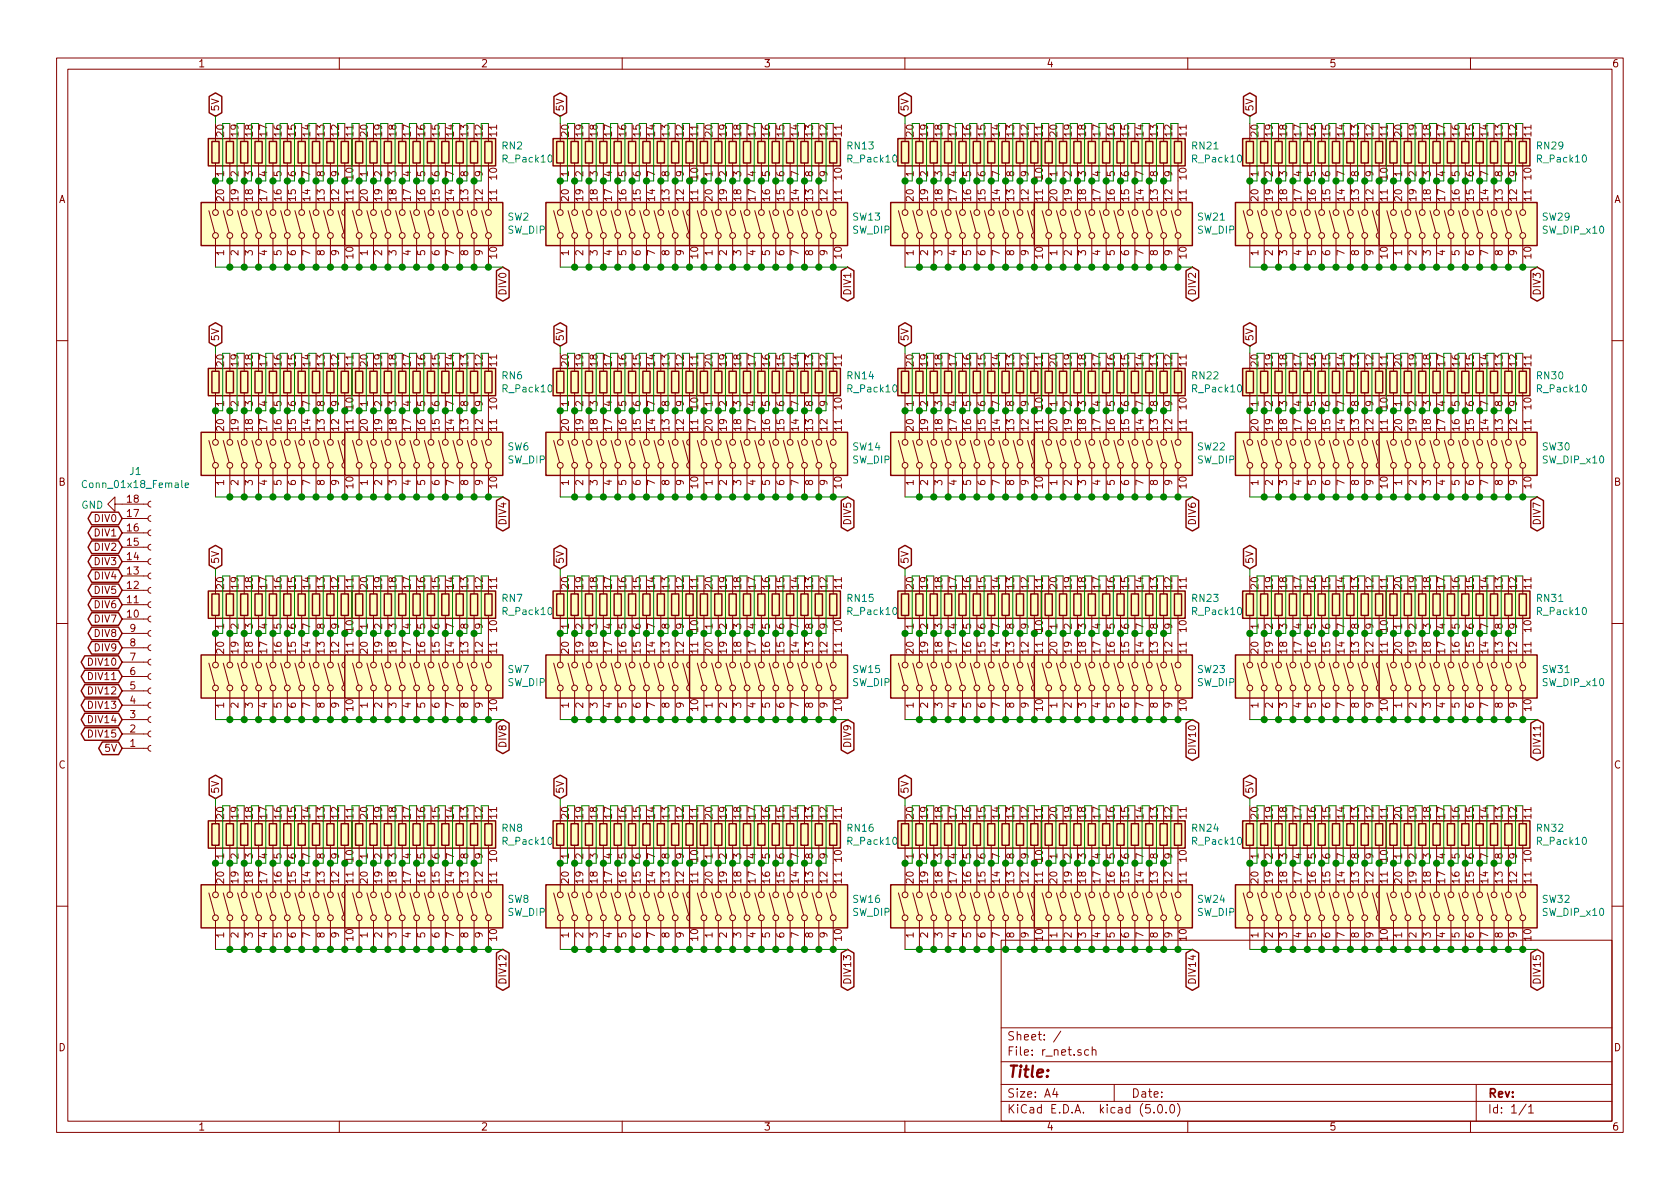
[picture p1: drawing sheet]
<svg xmlns="http://www.w3.org/2000/svg" width="297mm" height="210mm" viewBox="0 0 297 210" stroke-linecap="round" stroke-linejoin="round" font-family="sans-serif">
<defs><g id="words">
<text font-size="2.8" fill="#840000" x="178" y="190.5">Title:</text>
<g font-size="2.1" fill="#840000">
<text x="178" y="184">Sheet: /</text>
<text x="178" y="186.7">File: r_net.sch</text>
<text x="178" y="196.9">KiCad E.D.A. kicad (5.0.0)</text>
<text x="178" y="194.1">Size: A4</text>
<text x="200" y="194.1">Date:</text>
<text x="263" y="194.1">Rev:</text>
<text x="263" y="196.9">Id: 1/1</text>
</g>
<g font-size="1.8" fill="#840000">
<text x="35" y="11.9">1</text>
<text x="85" y="11.9">2</text>
<text x="135" y="11.9">3</text>
<text x="185" y="11.9">4</text>
<text x="235" y="11.9">5</text>
<text x="285" y="11.9">6</text>
<text x="38.7" y="19.8" transform="rotate(-90 38.7 19.8)">5V</text>
<text x="99.7" y="19.8" transform="rotate(-90 99.7 19.8)">5V</text>
<text x="160.7" y="19.8" transform="rotate(-90 160.7 19.8)">5V</text>
<text x="221.6" y="19.8" transform="rotate(-90 221.6 19.8)">5V</text>
<text x="39.6" y="24.1" transform="rotate(-90 39.6 24.1)">20</text>
<text x="42.2" y="24.1" transform="rotate(-90 42.2 24.1)">19</text>
<text x="44.7" y="24.1" transform="rotate(-90 44.7 24.1)">18</text>
<text x="47.2" y="24.1" transform="rotate(-90 47.2 24.1)">17</text>
<text x="49.8" y="24.1" transform="rotate(-90 49.8 24.1)">16</text>
<text x="52.3" y="24.1" transform="rotate(-90 52.3 24.1)">15</text>
<text x="54.9" y="24.1" transform="rotate(-90 54.9 24.1)">14</text>
<text x="57.4" y="24.1" transform="rotate(-90 57.4 24.1)">13</text>
<text x="59.9" y="24.1" transform="rotate(-90 59.9 24.1)">12</text>
<text x="62.5" y="24.1" transform="rotate(-90 62.5 24.1)">11</text>
<text x="63.7" y="28.7">R_Pack10</text>
<text x="65" y="24.1" transform="rotate(-90 65 24.1)">20</text>
<text x="67.6" y="24.1" transform="rotate(-90 67.6 24.1)">19</text>
<text x="70.1" y="24.1" transform="rotate(-90 70.1 24.1)">18</text>
<text x="72.6" y="24.1" transform="rotate(-90 72.6 24.1)">17</text>
<text x="75.2" y="24.1" transform="rotate(-90 75.2 24.1)">16</text>
<text x="77.7" y="24.1" transform="rotate(-90 77.7 24.1)">15</text>
<text x="80.3" y="24.1" transform="rotate(-90 80.3 24.1)">14</text>
<text x="82.8" y="24.1" transform="rotate(-90 82.8 24.1)">13</text>
<text x="85.3" y="24.1" transform="rotate(-90 85.3 24.1)">12</text>
<text x="87.9" y="24.1" transform="rotate(-90 87.9 24.1)">11</text>
<text x="100.6" y="24.1" transform="rotate(-90 100.6 24.1)">20</text>
<text x="103.1" y="24.1" transform="rotate(-90 103.1 24.1)">19</text>
<text x="105.7" y="24.1" transform="rotate(-90 105.7 24.1)">18</text>
<text x="108.2" y="24.1" transform="rotate(-90 108.2 24.1)">17</text>
<text x="110.7" y="24.1" transform="rotate(-90 110.7 24.1)">16</text>
<text x="113.3" y="24.1" transform="rotate(-90 113.3 24.1)">15</text>
<text x="115.8" y="24.1" transform="rotate(-90 115.8 24.1)">14</text>
<text x="118.4" y="24.1" transform="rotate(-90 118.4 24.1)">13</text>
<text x="120.9" y="24.1" transform="rotate(-90 120.9 24.1)">12</text>
<text x="123.4" y="24.1" transform="rotate(-90 123.4 24.1)">11</text>
<text x="124.7" y="28.7">R_Pack10</text>
<text x="126" y="24.1" transform="rotate(-90 126 24.1)">20</text>
<text x="128.5" y="24.1" transform="rotate(-90 128.5 24.1)">19</text>
<text x="131.1" y="24.1" transform="rotate(-90 131.1 24.1)">18</text>
<text x="133.6" y="24.1" transform="rotate(-90 133.6 24.1)">17</text>
<text x="136.1" y="24.1" transform="rotate(-90 136.1 24.1)">16</text>
<text x="138.7" y="24.1" transform="rotate(-90 138.7 24.1)">15</text>
<text x="141.2" y="24.1" transform="rotate(-90 141.2 24.1)">14</text>
<text x="143.8" y="24.1" transform="rotate(-90 143.8 24.1)">13</text>
<text x="146.3" y="24.1" transform="rotate(-90 146.3 24.1)">12</text>
<text x="148.8" y="24.1" transform="rotate(-90 148.8 24.1)">11</text>
<text x="161.5" y="24.1" transform="rotate(-90 161.5 24.1)">20</text>
<text x="164.1" y="24.1" transform="rotate(-90 164.1 24.1)">19</text>
<text x="166.6" y="24.1" transform="rotate(-90 166.6 24.1)">18</text>
<text x="169.2" y="24.1" transform="rotate(-90 169.2 24.1)">17</text>
<text x="171.7" y="24.1" transform="rotate(-90 171.7 24.1)">16</text>
<text x="174.2" y="24.1" transform="rotate(-90 174.2 24.1)">15</text>
<text x="176.8" y="24.1" transform="rotate(-90 176.8 24.1)">14</text>
<text x="179.3" y="24.1" transform="rotate(-90 179.3 24.1)">13</text>
<text x="181.9" y="24.1" transform="rotate(-90 181.9 24.1)">12</text>
<text x="184.4" y="24.1" transform="rotate(-90 184.4 24.1)">11</text>
<text x="185.6" y="28.7">R_Pack10</text>
<text x="186.9" y="24.1" transform="rotate(-90 186.9 24.1)">20</text>
<text x="189.5" y="24.1" transform="rotate(-90 189.5 24.1)">19</text>
<text x="192" y="24.1" transform="rotate(-90 192 24.1)">18</text>
<text x="194.6" y="24.1" transform="rotate(-90 194.6 24.1)">17</text>
<text x="197.1" y="24.1" transform="rotate(-90 197.1 24.1)">16</text>
<text x="199.6" y="24.1" transform="rotate(-90 199.6 24.1)">15</text>
<text x="202.2" y="24.1" transform="rotate(-90 202.2 24.1)">14</text>
<text x="204.7" y="24.1" transform="rotate(-90 204.7 24.1)">13</text>
<text x="207.3" y="24.1" transform="rotate(-90 207.3 24.1)">12</text>
<text x="209.8" y="24.1" transform="rotate(-90 209.8 24.1)">11</text>
<text x="222.5" y="24.1" transform="rotate(-90 222.5 24.1)">20</text>
<text x="225" y="24.1" transform="rotate(-90 225 24.1)">19</text>
<text x="227.6" y="24.1" transform="rotate(-90 227.6 24.1)">18</text>
<text x="230.1" y="24.1" transform="rotate(-90 230.1 24.1)">17</text>
<text x="232.7" y="24.1" transform="rotate(-90 232.7 24.1)">16</text>
<text x="235.2" y="24.1" transform="rotate(-90 235.2 24.1)">15</text>
<text x="237.7" y="24.1" transform="rotate(-90 237.7 24.1)">14</text>
<text x="240.3" y="24.1" transform="rotate(-90 240.3 24.1)">13</text>
<text x="242.8" y="24.1" transform="rotate(-90 242.8 24.1)">12</text>
<text x="245.4" y="24.1" transform="rotate(-90 245.4 24.1)">11</text>
<text x="246.6" y="28.7">R_Pack10</text>
<text x="247.9" y="24.1" transform="rotate(-90 247.9 24.1)">20</text>
<text x="250.4" y="24.1" transform="rotate(-90 250.4 24.1)">19</text>
<text x="253" y="24.1" transform="rotate(-90 253 24.1)">18</text>
<text x="255.5" y="24.1" transform="rotate(-90 255.5 24.1)">17</text>
<text x="258.1" y="24.1" transform="rotate(-90 258.1 24.1)">16</text>
<text x="260.6" y="24.1" transform="rotate(-90 260.6 24.1)">15</text>
<text x="263.1" y="24.1" transform="rotate(-90 263.1 24.1)">14</text>
<text x="265.7" y="24.1" transform="rotate(-90 265.7 24.1)">13</text>
<text x="268.2" y="24.1" transform="rotate(-90 268.2 24.1)">12</text>
<text x="270.8" y="24.1" transform="rotate(-90 270.8 24.1)">11</text>
<text x="10.4" y="35.9">A</text>
<text x="39.6" y="35.5" transform="rotate(-90 39.6 35.5)">20</text>
<text x="39.6" y="31.2" transform="rotate(-90 39.6 31.2)">1</text>
<text x="42.2" y="35.5" transform="rotate(-90 42.2 35.5)">19</text>
<text x="42.2" y="31.2" transform="rotate(-90 42.2 31.2)">2</text>
<text x="44.7" y="35.5" transform="rotate(-90 44.7 35.5)">18</text>
<text x="44.7" y="31.2" transform="rotate(-90 44.7 31.2)">3</text>
<text x="47.2" y="35.5" transform="rotate(-90 47.2 35.5)">17</text>
<text x="47.2" y="31.2" transform="rotate(-90 47.2 31.2)">4</text>
<text x="49.8" y="35.5" transform="rotate(-90 49.8 35.5)">16</text>
<text x="49.8" y="31.2" transform="rotate(-90 49.8 31.2)">5</text>
<text x="52.3" y="35.5" transform="rotate(-90 52.3 35.5)">15</text>
<text x="52.3" y="31.2" transform="rotate(-90 52.3 31.2)">6</text>
<text x="54.9" y="35.5" transform="rotate(-90 54.9 35.5)">14</text>
<text x="54.9" y="31.2" transform="rotate(-90 54.9 31.2)">7</text>
<text x="57.4" y="35.5" transform="rotate(-90 57.4 35.5)">13</text>
<text x="57.4" y="31.2" transform="rotate(-90 57.4 31.2)">8</text>
<text x="59.9" y="35.5" transform="rotate(-90 59.9 35.5)">12</text>
<text x="59.9" y="31.2" transform="rotate(-90 59.9 31.2)">9</text>
<text x="62.5" y="35.5" transform="rotate(-90 62.5 35.5)">11</text>
<text x="65" y="35.5" transform="rotate(-90 65 35.5)">20</text>
<text x="65" y="31.2" transform="rotate(-90 65 31.2)">1</text>
<text x="67.6" y="35.5" transform="rotate(-90 67.6 35.5)">19</text>
<text x="67.6" y="31.2" transform="rotate(-90 67.6 31.2)">2</text>
<text x="70.1" y="35.5" transform="rotate(-90 70.1 35.5)">18</text>
<text x="70.1" y="31.2" transform="rotate(-90 70.1 31.2)">3</text>
<text x="72.6" y="35.5" transform="rotate(-90 72.6 35.5)">17</text>
<text x="72.6" y="31.2" transform="rotate(-90 72.6 31.2)">4</text>
<text x="75.2" y="35.5" transform="rotate(-90 75.2 35.5)">16</text>
<text x="75.2" y="31.2" transform="rotate(-90 75.2 31.2)">5</text>
<text x="77.7" y="35.5" transform="rotate(-90 77.7 35.5)">15</text>
<text x="77.7" y="31.2" transform="rotate(-90 77.7 31.2)">6</text>
<text x="80.3" y="35.5" transform="rotate(-90 80.3 35.5)">14</text>
<text x="80.3" y="31.2" transform="rotate(-90 80.3 31.2)">7</text>
<text x="82.8" y="35.5" transform="rotate(-90 82.8 35.5)">13</text>
<text x="82.8" y="31.2" transform="rotate(-90 82.8 31.2)">8</text>
<text x="85.3" y="35.5" transform="rotate(-90 85.3 35.5)">12</text>
<text x="85.3" y="31.2" transform="rotate(-90 85.3 31.2)">9</text>
<text x="87.9" y="35.5" transform="rotate(-90 87.9 35.5)">11</text>
<text x="87.9" y="31.7" transform="rotate(-90 87.9 31.7)">10</text>
<text x="100.6" y="35.5" transform="rotate(-90 100.6 35.5)">20</text>
<text x="100.6" y="31.2" transform="rotate(-90 100.6 31.2)">1</text>
<text x="103.1" y="35.5" transform="rotate(-90 103.1 35.5)">19</text>
<text x="103.1" y="31.2" transform="rotate(-90 103.1 31.2)">2</text>
<text x="105.7" y="35.5" transform="rotate(-90 105.7 35.5)">18</text>
<text x="105.7" y="31.2" transform="rotate(-90 105.7 31.2)">3</text>
<text x="108.2" y="35.5" transform="rotate(-90 108.2 35.5)">17</text>
<text x="108.2" y="31.2" transform="rotate(-90 108.2 31.2)">4</text>
<text x="110.7" y="35.5" transform="rotate(-90 110.7 35.5)">16</text>
<text x="110.7" y="31.2" transform="rotate(-90 110.7 31.2)">5</text>
<text x="113.3" y="35.5" transform="rotate(-90 113.3 35.5)">15</text>
<text x="113.3" y="31.2" transform="rotate(-90 113.3 31.2)">6</text>
<text x="115.8" y="35.5" transform="rotate(-90 115.8 35.5)">14</text>
<text x="115.8" y="31.2" transform="rotate(-90 115.8 31.2)">7</text>
<text x="118.4" y="35.5" transform="rotate(-90 118.4 35.5)">13</text>
<text x="118.4" y="31.2" transform="rotate(-90 118.4 31.2)">8</text>
<text x="120.9" y="35.5" transform="rotate(-90 120.9 35.5)">12</text>
<text x="120.9" y="31.2" transform="rotate(-90 120.9 31.2)">9</text>
<text x="123.4" y="35.5" transform="rotate(-90 123.4 35.5)">11</text>
<text x="126" y="35.5" transform="rotate(-90 126 35.5)">20</text>
<text x="126" y="31.2" transform="rotate(-90 126 31.2)">1</text>
<text x="128.5" y="35.5" transform="rotate(-90 128.5 35.5)">19</text>
<text x="128.5" y="31.2" transform="rotate(-90 128.5 31.2)">2</text>
<text x="131.1" y="35.5" transform="rotate(-90 131.1 35.5)">18</text>
<text x="131.1" y="31.2" transform="rotate(-90 131.1 31.2)">3</text>
<text x="133.6" y="35.5" transform="rotate(-90 133.6 35.5)">17</text>
<text x="133.6" y="31.2" transform="rotate(-90 133.6 31.2)">4</text>
<text x="136.1" y="35.5" transform="rotate(-90 136.1 35.5)">16</text>
<text x="136.1" y="31.2" transform="rotate(-90 136.1 31.2)">5</text>
<text x="138.7" y="35.5" transform="rotate(-90 138.7 35.5)">15</text>
<text x="138.7" y="31.2" transform="rotate(-90 138.7 31.2)">6</text>
<text x="141.2" y="35.5" transform="rotate(-90 141.2 35.5)">14</text>
<text x="141.2" y="31.2" transform="rotate(-90 141.2 31.2)">7</text>
<text x="143.8" y="35.5" transform="rotate(-90 143.8 35.5)">13</text>
<text x="143.8" y="31.2" transform="rotate(-90 143.8 31.2)">8</text>
<text x="146.3" y="35.5" transform="rotate(-90 146.3 35.5)">12</text>
<text x="146.3" y="31.2" transform="rotate(-90 146.3 31.2)">9</text>
<text x="148.8" y="35.5" transform="rotate(-90 148.8 35.5)">11</text>
<text x="148.8" y="31.7" transform="rotate(-90 148.8 31.7)">10</text>
<text x="161.5" y="35.5" transform="rotate(-90 161.5 35.5)">20</text>
<text x="161.5" y="31.2" transform="rotate(-90 161.5 31.2)">1</text>
<text x="164.1" y="35.5" transform="rotate(-90 164.1 35.5)">19</text>
<text x="164.1" y="31.2" transform="rotate(-90 164.1 31.2)">2</text>
<text x="166.6" y="35.5" transform="rotate(-90 166.6 35.5)">18</text>
<text x="166.6" y="31.2" transform="rotate(-90 166.6 31.2)">3</text>
<text x="169.2" y="35.5" transform="rotate(-90 169.2 35.5)">17</text>
<text x="169.2" y="31.2" transform="rotate(-90 169.2 31.2)">4</text>
<text x="171.7" y="35.5" transform="rotate(-90 171.7 35.5)">16</text>
<text x="171.7" y="31.2" transform="rotate(-90 171.7 31.2)">5</text>
<text x="174.2" y="35.5" transform="rotate(-90 174.2 35.5)">15</text>
<text x="174.2" y="31.2" transform="rotate(-90 174.2 31.2)">6</text>
<text x="176.8" y="35.5" transform="rotate(-90 176.8 35.5)">14</text>
<text x="176.8" y="31.2" transform="rotate(-90 176.8 31.2)">7</text>
<text x="179.3" y="35.5" transform="rotate(-90 179.3 35.5)">13</text>
<text x="179.3" y="31.2" transform="rotate(-90 179.3 31.2)">8</text>
<text x="181.9" y="35.5" transform="rotate(-90 181.9 35.5)">12</text>
<text x="181.9" y="31.2" transform="rotate(-90 181.9 31.2)">9</text>
<text x="184.4" y="35.5" transform="rotate(-90 184.4 35.5)">11</text>
<text x="186.9" y="35.5" transform="rotate(-90 186.9 35.5)">20</text>
<text x="186.9" y="31.2" transform="rotate(-90 186.9 31.2)">1</text>
<text x="189.5" y="35.5" transform="rotate(-90 189.5 35.5)">19</text>
<text x="189.5" y="31.2" transform="rotate(-90 189.5 31.2)">2</text>
<text x="192" y="35.5" transform="rotate(-90 192 35.5)">18</text>
<text x="192" y="31.2" transform="rotate(-90 192 31.2)">3</text>
<text x="194.6" y="35.5" transform="rotate(-90 194.6 35.5)">17</text>
<text x="194.6" y="31.2" transform="rotate(-90 194.6 31.2)">4</text>
<text x="197.1" y="35.5" transform="rotate(-90 197.1 35.5)">16</text>
<text x="197.1" y="31.2" transform="rotate(-90 197.1 31.2)">5</text>
<text x="199.6" y="35.5" transform="rotate(-90 199.6 35.5)">15</text>
<text x="199.6" y="31.2" transform="rotate(-90 199.6 31.2)">6</text>
<text x="202.2" y="35.5" transform="rotate(-90 202.2 35.5)">14</text>
<text x="202.2" y="31.2" transform="rotate(-90 202.2 31.2)">7</text>
<text x="204.7" y="35.5" transform="rotate(-90 204.7 35.5)">13</text>
<text x="204.7" y="31.2" transform="rotate(-90 204.7 31.2)">8</text>
<text x="207.3" y="35.5" transform="rotate(-90 207.3 35.5)">12</text>
<text x="207.3" y="31.2" transform="rotate(-90 207.3 31.2)">9</text>
<text x="209.8" y="35.5" transform="rotate(-90 209.8 35.5)">11</text>
<text x="209.8" y="31.7" transform="rotate(-90 209.8 31.7)">10</text>
<text x="222.5" y="35.5" transform="rotate(-90 222.5 35.5)">20</text>
<text x="222.5" y="31.2" transform="rotate(-90 222.5 31.2)">1</text>
<text x="225" y="35.5" transform="rotate(-90 225 35.5)">19</text>
<text x="225" y="31.2" transform="rotate(-90 225 31.2)">2</text>
<text x="227.6" y="35.5" transform="rotate(-90 227.6 35.5)">18</text>
<text x="227.6" y="31.2" transform="rotate(-90 227.6 31.2)">3</text>
<text x="230.1" y="35.5" transform="rotate(-90 230.1 35.5)">17</text>
<text x="230.1" y="31.2" transform="rotate(-90 230.1 31.2)">4</text>
<text x="232.7" y="35.5" transform="rotate(-90 232.7 35.5)">16</text>
<text x="232.7" y="31.2" transform="rotate(-90 232.7 31.2)">5</text>
<text x="235.2" y="35.5" transform="rotate(-90 235.2 35.5)">15</text>
<text x="235.2" y="31.2" transform="rotate(-90 235.2 31.2)">6</text>
<text x="237.7" y="35.5" transform="rotate(-90 237.7 35.5)">14</text>
<text x="237.7" y="31.2" transform="rotate(-90 237.7 31.2)">7</text>
<text x="240.3" y="35.5" transform="rotate(-90 240.3 35.5)">13</text>
<text x="240.3" y="31.2" transform="rotate(-90 240.3 31.2)">8</text>
<text x="242.8" y="35.5" transform="rotate(-90 242.8 35.5)">12</text>
<text x="242.8" y="31.2" transform="rotate(-90 242.8 31.2)">9</text>
<text x="245.4" y="35.5" transform="rotate(-90 245.4 35.5)">11</text>
<text x="247.9" y="35.5" transform="rotate(-90 247.9 35.5)">20</text>
<text x="247.9" y="31.2" transform="rotate(-90 247.9 31.2)">1</text>
<text x="250.4" y="35.5" transform="rotate(-90 250.4 35.5)">19</text>
<text x="250.4" y="31.2" transform="rotate(-90 250.4 31.2)">2</text>
<text x="253" y="35.5" transform="rotate(-90 253 35.5)">18</text>
<text x="253" y="31.2" transform="rotate(-90 253 31.2)">3</text>
<text x="255.5" y="35.5" transform="rotate(-90 255.5 35.5)">17</text>
<text x="255.5" y="31.2" transform="rotate(-90 255.5 31.2)">4</text>
<text x="258.1" y="35.5" transform="rotate(-90 258.1 35.5)">16</text>
<text x="258.1" y="31.2" transform="rotate(-90 258.1 31.2)">5</text>
<text x="260.6" y="35.5" transform="rotate(-90 260.6 35.5)">15</text>
<text x="260.6" y="31.2" transform="rotate(-90 260.6 31.2)">6</text>
<text x="263.1" y="35.5" transform="rotate(-90 263.1 35.5)">14</text>
<text x="263.1" y="31.2" transform="rotate(-90 263.1 31.2)">7</text>
<text x="265.7" y="35.5" transform="rotate(-90 265.7 35.5)">13</text>
<text x="265.7" y="31.2" transform="rotate(-90 265.7 31.2)">8</text>
<text x="268.2" y="35.5" transform="rotate(-90 268.2 35.5)">12</text>
<text x="268.2" y="31.2" transform="rotate(-90 268.2 31.2)">9</text>
<text x="270.8" y="35.5" transform="rotate(-90 270.8 35.5)">11</text>
<text x="270.8" y="31.7" transform="rotate(-90 270.8 31.7)">10</text>
<text x="285.4" y="35.9">A</text>
<text x="64.6" y="41.3">SW_DIP_x10</text>
<text x="90" y="41.3">SW_DIP_x10</text>
<text x="125.5" y="41.3">SW_DIP_x10</text>
<text x="150.9" y="41.3">SW_DIP_x10</text>
<text x="186.5" y="41.3">SW_DIP_x10</text>
<text x="211.9" y="41.3">SW_DIP_x10</text>
<text x="247.4" y="41.3">SW_DIP_x10</text>
<text x="39.6" y="45.2" transform="rotate(-90 39.6 45.2)">1</text>
<text x="42.2" y="45.2" transform="rotate(-90 42.2 45.2)">2</text>
<text x="44.7" y="45.2" transform="rotate(-90 44.7 45.2)">3</text>
<text x="47.2" y="45.2" transform="rotate(-90 47.2 45.2)">4</text>
<text x="49.8" y="45.2" transform="rotate(-90 49.8 45.2)">5</text>
<text x="52.3" y="45.2" transform="rotate(-90 52.3 45.2)">6</text>
<text x="54.9" y="45.2" transform="rotate(-90 54.9 45.2)">7</text>
<text x="57.4" y="45.2" transform="rotate(-90 57.4 45.2)">8</text>
<text x="59.9" y="45.2" transform="rotate(-90 59.9 45.2)">9</text>
<text x="62.5" y="45.7" transform="rotate(-90 62.5 45.7)">10</text>
<text x="65" y="45.2" transform="rotate(-90 65 45.2)">1</text>
<text x="67.6" y="45.2" transform="rotate(-90 67.6 45.2)">2</text>
<text x="70.1" y="45.2" transform="rotate(-90 70.1 45.2)">3</text>
<text x="72.6" y="45.2" transform="rotate(-90 72.6 45.2)">4</text>
<text x="75.2" y="45.2" transform="rotate(-90 75.2 45.2)">5</text>
<text x="77.7" y="45.2" transform="rotate(-90 77.7 45.2)">6</text>
<text x="80.3" y="45.2" transform="rotate(-90 80.3 45.2)">7</text>
<text x="82.8" y="45.2" transform="rotate(-90 82.8 45.2)">8</text>
<text x="85.3" y="45.2" transform="rotate(-90 85.3 45.2)">9</text>
<text x="87.9" y="45.7" transform="rotate(-90 87.9 45.7)">10</text>
<text x="100.6" y="45.2" transform="rotate(-90 100.6 45.2)">1</text>
<text x="103.1" y="45.2" transform="rotate(-90 103.1 45.2)">2</text>
<text x="105.7" y="45.2" transform="rotate(-90 105.7 45.2)">3</text>
<text x="108.2" y="45.2" transform="rotate(-90 108.2 45.2)">4</text>
<text x="110.7" y="45.2" transform="rotate(-90 110.7 45.2)">5</text>
<text x="113.3" y="45.2" transform="rotate(-90 113.3 45.2)">6</text>
<text x="115.8" y="45.2" transform="rotate(-90 115.8 45.2)">7</text>
<text x="118.4" y="45.2" transform="rotate(-90 118.4 45.2)">8</text>
<text x="120.9" y="45.2" transform="rotate(-90 120.9 45.2)">9</text>
<text x="123.4" y="45.7" transform="rotate(-90 123.4 45.7)">10</text>
<text x="126" y="45.2" transform="rotate(-90 126 45.2)">1</text>
<text x="128.5" y="45.2" transform="rotate(-90 128.5 45.2)">2</text>
<text x="131.1" y="45.2" transform="rotate(-90 131.1 45.2)">3</text>
<text x="133.6" y="45.2" transform="rotate(-90 133.6 45.2)">4</text>
<text x="136.1" y="45.2" transform="rotate(-90 136.1 45.2)">5</text>
<text x="138.7" y="45.2" transform="rotate(-90 138.7 45.2)">6</text>
<text x="141.2" y="45.2" transform="rotate(-90 141.2 45.2)">7</text>
<text x="143.8" y="45.2" transform="rotate(-90 143.8 45.2)">8</text>
<text x="146.3" y="45.2" transform="rotate(-90 146.3 45.2)">9</text>
<text x="148.8" y="45.7" transform="rotate(-90 148.8 45.7)">10</text>
<text x="161.5" y="45.2" transform="rotate(-90 161.5 45.2)">1</text>
<text x="164.1" y="45.2" transform="rotate(-90 164.1 45.2)">2</text>
<text x="166.6" y="45.2" transform="rotate(-90 166.6 45.2)">3</text>
<text x="169.2" y="45.2" transform="rotate(-90 169.2 45.2)">4</text>
<text x="171.7" y="45.2" transform="rotate(-90 171.7 45.2)">5</text>
<text x="174.2" y="45.2" transform="rotate(-90 174.2 45.2)">6</text>
<text x="176.8" y="45.2" transform="rotate(-90 176.8 45.2)">7</text>
<text x="179.3" y="45.2" transform="rotate(-90 179.3 45.2)">8</text>
<text x="181.9" y="45.2" transform="rotate(-90 181.9 45.2)">9</text>
<text x="184.4" y="45.7" transform="rotate(-90 184.4 45.7)">10</text>
<text x="186.9" y="45.2" transform="rotate(-90 186.9 45.2)">1</text>
<text x="189.5" y="45.2" transform="rotate(-90 189.5 45.2)">2</text>
<text x="192" y="45.2" transform="rotate(-90 192 45.2)">3</text>
<text x="194.6" y="45.2" transform="rotate(-90 194.6 45.2)">4</text>
<text x="197.1" y="45.2" transform="rotate(-90 197.1 45.2)">5</text>
<text x="199.6" y="45.2" transform="rotate(-90 199.6 45.2)">6</text>
<text x="202.2" y="45.2" transform="rotate(-90 202.2 45.2)">7</text>
<text x="204.7" y="45.2" transform="rotate(-90 204.7 45.2)">8</text>
<text x="207.3" y="45.2" transform="rotate(-90 207.3 45.2)">9</text>
<text x="209.8" y="45.7" transform="rotate(-90 209.8 45.7)">10</text>
<text x="222.5" y="45.2" transform="rotate(-90 222.5 45.2)">1</text>
<text x="225" y="45.2" transform="rotate(-90 225 45.2)">2</text>
<text x="227.6" y="45.2" transform="rotate(-90 227.6 45.2)">3</text>
<text x="230.1" y="45.2" transform="rotate(-90 230.1 45.2)">4</text>
<text x="232.7" y="45.2" transform="rotate(-90 232.7 45.2)">5</text>
<text x="235.2" y="45.2" transform="rotate(-90 235.2 45.2)">6</text>
<text x="237.7" y="45.2" transform="rotate(-90 237.7 45.2)">7</text>
<text x="240.3" y="45.2" transform="rotate(-90 240.3 45.2)">8</text>
<text x="242.8" y="45.2" transform="rotate(-90 242.8 45.2)">9</text>
<text x="245.4" y="45.7" transform="rotate(-90 245.4 45.7)">10</text>
<text x="247.9" y="45.2" transform="rotate(-90 247.9 45.2)">1</text>
<text x="250.4" y="45.2" transform="rotate(-90 250.4 45.2)">2</text>
<text x="253" y="45.2" transform="rotate(-90 253 45.2)">3</text>
<text x="255.5" y="45.2" transform="rotate(-90 255.5 45.2)">4</text>
<text x="258.1" y="45.2" transform="rotate(-90 258.1 45.2)">5</text>
<text x="260.6" y="45.2" transform="rotate(-90 260.6 45.2)">6</text>
<text x="263.1" y="45.2" transform="rotate(-90 263.1 45.2)">7</text>
<text x="265.7" y="45.2" transform="rotate(-90 265.7 45.2)">8</text>
<text x="268.2" y="45.2" transform="rotate(-90 268.2 45.2)">9</text>
<text x="270.8" y="45.7" transform="rotate(-90 270.8 45.7)">10</text>
<text x="89.5" y="52" transform="rotate(-90 89.5 52)">DIV0</text>
<text x="150.5" y="52" transform="rotate(-90 150.5 52)">DIV1</text>
<text x="211.5" y="52" transform="rotate(-90 211.5 52)">DIV2</text>
<text x="272.4" y="52" transform="rotate(-90 272.4 52)">DIV3</text>
<text x="38.7" y="60.4" transform="rotate(-90 38.7 60.4)">5V</text>
<text x="39.6" y="64.7" transform="rotate(-90 39.6 64.7)">20</text>
<text x="42.2" y="64.7" transform="rotate(-90 42.2 64.7)">19</text>
<text x="44.7" y="64.7" transform="rotate(-90 44.7 64.7)">18</text>
<text x="47.2" y="64.7" transform="rotate(-90 47.2 64.7)">17</text>
<text x="49.8" y="64.7" transform="rotate(-90 49.8 64.7)">16</text>
<text x="52.3" y="64.7" transform="rotate(-90 52.3 64.7)">15</text>
<text x="54.9" y="64.7" transform="rotate(-90 54.9 64.7)">14</text>
<text x="57.4" y="64.7" transform="rotate(-90 57.4 64.7)">13</text>
<text x="59.9" y="64.7" transform="rotate(-90 59.9 64.7)">12</text>
<text x="62.5" y="64.7" transform="rotate(-90 62.5 64.7)">11</text>
<text x="65" y="64.7" transform="rotate(-90 65 64.7)">20</text>
<text x="67.6" y="64.7" transform="rotate(-90 67.6 64.7)">19</text>
<text x="70.1" y="64.7" transform="rotate(-90 70.1 64.7)">18</text>
<text x="72.6" y="64.7" transform="rotate(-90 72.6 64.7)">17</text>
<text x="75.2" y="64.7" transform="rotate(-90 75.2 64.7)">16</text>
<text x="77.7" y="64.7" transform="rotate(-90 77.7 64.7)">15</text>
<text x="80.3" y="64.7" transform="rotate(-90 80.3 64.7)">14</text>
<text x="82.8" y="64.7" transform="rotate(-90 82.8 64.7)">13</text>
<text x="85.3" y="64.7" transform="rotate(-90 85.3 64.7)">12</text>
<text x="87.9" y="64.7" transform="rotate(-90 87.9 64.7)">11</text>
<text x="99.7" y="60.4" transform="rotate(-90 99.7 60.4)">5V</text>
<text x="100.6" y="64.7" transform="rotate(-90 100.6 64.7)">20</text>
<text x="103.1" y="64.7" transform="rotate(-90 103.1 64.7)">19</text>
<text x="105.7" y="64.7" transform="rotate(-90 105.7 64.7)">18</text>
<text x="108.2" y="64.7" transform="rotate(-90 108.2 64.7)">17</text>
<text x="110.7" y="64.7" transform="rotate(-90 110.7 64.7)">16</text>
<text x="113.3" y="64.7" transform="rotate(-90 113.3 64.7)">15</text>
<text x="115.8" y="64.7" transform="rotate(-90 115.8 64.7)">14</text>
<text x="118.4" y="64.7" transform="rotate(-90 118.4 64.7)">13</text>
<text x="120.9" y="64.7" transform="rotate(-90 120.9 64.7)">12</text>
<text x="123.4" y="64.7" transform="rotate(-90 123.4 64.7)">11</text>
<text x="126" y="64.7" transform="rotate(-90 126 64.7)">20</text>
<text x="128.5" y="64.7" transform="rotate(-90 128.5 64.7)">19</text>
<text x="131.1" y="64.7" transform="rotate(-90 131.1 64.7)">18</text>
<text x="133.6" y="64.7" transform="rotate(-90 133.6 64.7)">17</text>
<text x="136.1" y="64.7" transform="rotate(-90 136.1 64.7)">16</text>
<text x="138.7" y="64.7" transform="rotate(-90 138.7 64.7)">15</text>
<text x="141.2" y="64.7" transform="rotate(-90 141.2 64.7)">14</text>
<text x="143.8" y="64.7" transform="rotate(-90 143.8 64.7)">13</text>
<text x="146.3" y="64.7" transform="rotate(-90 146.3 64.7)">12</text>
<text x="148.8" y="64.7" transform="rotate(-90 148.8 64.7)">11</text>
<text x="160.7" y="60.4" transform="rotate(-90 160.7 60.4)">5V</text>
<text x="161.5" y="64.7" transform="rotate(-90 161.5 64.7)">20</text>
<text x="164.1" y="64.7" transform="rotate(-90 164.1 64.7)">19</text>
<text x="166.6" y="64.7" transform="rotate(-90 166.6 64.7)">18</text>
<text x="169.2" y="64.7" transform="rotate(-90 169.2 64.7)">17</text>
<text x="171.7" y="64.7" transform="rotate(-90 171.7 64.7)">16</text>
<text x="174.2" y="64.7" transform="rotate(-90 174.2 64.7)">15</text>
<text x="176.8" y="64.7" transform="rotate(-90 176.8 64.7)">14</text>
<text x="179.3" y="64.7" transform="rotate(-90 179.3 64.7)">13</text>
<text x="181.9" y="64.7" transform="rotate(-90 181.9 64.7)">12</text>
<text x="184.4" y="64.7" transform="rotate(-90 184.4 64.7)">11</text>
<text x="186.9" y="64.7" transform="rotate(-90 186.9 64.7)">20</text>
<text x="189.5" y="64.7" transform="rotate(-90 189.5 64.7)">19</text>
<text x="192" y="64.7" transform="rotate(-90 192 64.7)">18</text>
<text x="194.6" y="64.7" transform="rotate(-90 194.6 64.7)">17</text>
<text x="197.1" y="64.7" transform="rotate(-90 197.1 64.7)">16</text>
<text x="199.6" y="64.7" transform="rotate(-90 199.6 64.7)">15</text>
<text x="202.2" y="64.7" transform="rotate(-90 202.2 64.7)">14</text>
<text x="204.7" y="64.7" transform="rotate(-90 204.7 64.7)">13</text>
<text x="207.3" y="64.7" transform="rotate(-90 207.3 64.7)">12</text>
<text x="209.8" y="64.7" transform="rotate(-90 209.8 64.7)">11</text>
<text x="221.6" y="60.4" transform="rotate(-90 221.6 60.4)">5V</text>
<text x="222.5" y="64.7" transform="rotate(-90 222.5 64.7)">20</text>
<text x="225" y="64.7" transform="rotate(-90 225 64.7)">19</text>
<text x="227.6" y="64.7" transform="rotate(-90 227.6 64.7)">18</text>
<text x="230.1" y="64.7" transform="rotate(-90 230.1 64.7)">17</text>
<text x="232.7" y="64.7" transform="rotate(-90 232.7 64.7)">16</text>
<text x="235.2" y="64.7" transform="rotate(-90 235.2 64.7)">15</text>
<text x="237.7" y="64.7" transform="rotate(-90 237.7 64.7)">14</text>
<text x="240.3" y="64.7" transform="rotate(-90 240.3 64.7)">13</text>
<text x="242.8" y="64.7" transform="rotate(-90 242.8 64.7)">12</text>
<text x="245.4" y="64.7" transform="rotate(-90 245.4 64.7)">11</text>
<text x="247.9" y="64.7" transform="rotate(-90 247.9 64.7)">20</text>
<text x="250.4" y="64.7" transform="rotate(-90 250.4 64.7)">19</text>
<text x="253" y="64.7" transform="rotate(-90 253 64.7)">18</text>
<text x="255.5" y="64.7" transform="rotate(-90 255.5 64.7)">17</text>
<text x="258.1" y="64.7" transform="rotate(-90 258.1 64.7)">16</text>
<text x="260.6" y="64.7" transform="rotate(-90 260.6 64.7)">15</text>
<text x="263.1" y="64.7" transform="rotate(-90 263.1 64.7)">14</text>
<text x="265.7" y="64.7" transform="rotate(-90 265.7 64.7)">13</text>
<text x="268.2" y="64.7" transform="rotate(-90 268.2 64.7)">12</text>
<text x="270.8" y="64.7" transform="rotate(-90 270.8 64.7)">11</text>
<text x="39.6" y="71.9" transform="rotate(-90 39.6 71.9)">1</text>
<text x="42.2" y="71.9" transform="rotate(-90 42.2 71.9)">2</text>
<text x="44.7" y="71.9" transform="rotate(-90 44.7 71.9)">3</text>
<text x="47.2" y="71.9" transform="rotate(-90 47.2 71.9)">4</text>
<text x="49.8" y="71.9" transform="rotate(-90 49.8 71.9)">5</text>
<text x="52.3" y="71.9" transform="rotate(-90 52.3 71.9)">6</text>
<text x="54.9" y="71.9" transform="rotate(-90 54.9 71.9)">7</text>
<text x="57.4" y="71.9" transform="rotate(-90 57.4 71.9)">8</text>
<text x="59.9" y="71.9" transform="rotate(-90 59.9 71.9)">9</text>
<text x="63.7" y="69.4">R_Pack10</text>
<text x="65" y="71.9" transform="rotate(-90 65 71.9)">1</text>
<text x="67.6" y="71.9" transform="rotate(-90 67.6 71.9)">2</text>
<text x="70.1" y="71.9" transform="rotate(-90 70.1 71.9)">3</text>
<text x="72.6" y="71.9" transform="rotate(-90 72.6 71.9)">4</text>
<text x="75.2" y="71.9" transform="rotate(-90 75.2 71.9)">5</text>
<text x="77.7" y="71.9" transform="rotate(-90 77.7 71.9)">6</text>
<text x="80.3" y="71.9" transform="rotate(-90 80.3 71.9)">7</text>
<text x="82.8" y="71.9" transform="rotate(-90 82.8 71.9)">8</text>
<text x="85.3" y="71.9" transform="rotate(-90 85.3 71.9)">9</text>
<text x="100.6" y="71.9" transform="rotate(-90 100.6 71.9)">1</text>
<text x="103.1" y="71.9" transform="rotate(-90 103.1 71.9)">2</text>
<text x="105.7" y="71.9" transform="rotate(-90 105.7 71.9)">3</text>
<text x="108.2" y="71.9" transform="rotate(-90 108.2 71.9)">4</text>
<text x="110.7" y="71.9" transform="rotate(-90 110.7 71.9)">5</text>
<text x="113.3" y="71.9" transform="rotate(-90 113.3 71.9)">6</text>
<text x="115.8" y="71.9" transform="rotate(-90 115.8 71.9)">7</text>
<text x="118.4" y="71.9" transform="rotate(-90 118.4 71.9)">8</text>
<text x="120.9" y="71.9" transform="rotate(-90 120.9 71.9)">9</text>
<text x="124.7" y="69.4">R_Pack10</text>
<text x="126" y="71.9" transform="rotate(-90 126 71.9)">1</text>
<text x="128.5" y="71.9" transform="rotate(-90 128.5 71.9)">2</text>
<text x="131.1" y="71.9" transform="rotate(-90 131.1 71.9)">3</text>
<text x="133.6" y="71.9" transform="rotate(-90 133.6 71.9)">4</text>
<text x="136.1" y="71.9" transform="rotate(-90 136.1 71.9)">5</text>
<text x="138.7" y="71.9" transform="rotate(-90 138.7 71.9)">6</text>
<text x="141.2" y="71.9" transform="rotate(-90 141.2 71.9)">7</text>
<text x="143.8" y="71.9" transform="rotate(-90 143.8 71.9)">8</text>
<text x="146.3" y="71.9" transform="rotate(-90 146.3 71.9)">9</text>
<text x="161.5" y="71.9" transform="rotate(-90 161.5 71.9)">1</text>
<text x="164.1" y="71.9" transform="rotate(-90 164.1 71.9)">2</text>
<text x="166.6" y="71.9" transform="rotate(-90 166.6 71.9)">3</text>
<text x="169.2" y="71.9" transform="rotate(-90 169.2 71.9)">4</text>
<text x="171.7" y="71.9" transform="rotate(-90 171.7 71.9)">5</text>
<text x="174.2" y="71.9" transform="rotate(-90 174.2 71.9)">6</text>
<text x="176.8" y="71.9" transform="rotate(-90 176.8 71.9)">7</text>
<text x="179.3" y="71.9" transform="rotate(-90 179.3 71.9)">8</text>
<text x="181.9" y="71.9" transform="rotate(-90 181.9 71.9)">9</text>
<text x="185.6" y="69.4">R_Pack10</text>
<text x="186.9" y="71.9" transform="rotate(-90 186.9 71.9)">1</text>
<text x="189.5" y="71.9" transform="rotate(-90 189.5 71.9)">2</text>
<text x="192" y="71.9" transform="rotate(-90 192 71.9)">3</text>
<text x="194.6" y="71.9" transform="rotate(-90 194.6 71.9)">4</text>
<text x="197.1" y="71.9" transform="rotate(-90 197.1 71.9)">5</text>
<text x="199.6" y="71.9" transform="rotate(-90 199.6 71.9)">6</text>
<text x="202.2" y="71.9" transform="rotate(-90 202.2 71.9)">7</text>
<text x="204.7" y="71.9" transform="rotate(-90 204.7 71.9)">8</text>
<text x="207.3" y="71.9" transform="rotate(-90 207.3 71.9)">9</text>
<text x="222.5" y="71.9" transform="rotate(-90 222.5 71.9)">1</text>
<text x="225" y="71.9" transform="rotate(-90 225 71.9)">2</text>
<text x="227.6" y="71.9" transform="rotate(-90 227.6 71.9)">3</text>
<text x="230.1" y="71.9" transform="rotate(-90 230.1 71.9)">4</text>
<text x="232.7" y="71.9" transform="rotate(-90 232.7 71.9)">5</text>
<text x="235.2" y="71.9" transform="rotate(-90 235.2 71.9)">6</text>
<text x="237.7" y="71.9" transform="rotate(-90 237.7 71.9)">7</text>
<text x="240.3" y="71.9" transform="rotate(-90 240.3 71.9)">8</text>
<text x="242.8" y="71.9" transform="rotate(-90 242.8 71.9)">9</text>
<text x="246.6" y="69.4">R_Pack10</text>
<text x="247.9" y="71.9" transform="rotate(-90 247.9 71.9)">1</text>
<text x="250.4" y="71.9" transform="rotate(-90 250.4 71.9)">2</text>
<text x="253" y="71.9" transform="rotate(-90 253 71.9)">3</text>
<text x="255.5" y="71.9" transform="rotate(-90 255.5 71.9)">4</text>
<text x="258.1" y="71.9" transform="rotate(-90 258.1 71.9)">5</text>
<text x="260.6" y="71.9" transform="rotate(-90 260.6 71.9)">6</text>
<text x="263.1" y="71.9" transform="rotate(-90 263.1 71.9)">7</text>
<text x="265.7" y="71.9" transform="rotate(-90 265.7 71.9)">8</text>
<text x="268.2" y="71.9" transform="rotate(-90 268.2 71.9)">9</text>
<text x="39.6" y="76.1" transform="rotate(-90 39.6 76.1)">20</text>
<text x="42.2" y="76.1" transform="rotate(-90 42.2 76.1)">19</text>
<text x="44.7" y="76.1" transform="rotate(-90 44.7 76.1)">18</text>
<text x="47.2" y="76.1" transform="rotate(-90 47.2 76.1)">17</text>
<text x="49.8" y="76.1" transform="rotate(-90 49.8 76.1)">16</text>
<text x="52.3" y="76.1" transform="rotate(-90 52.3 76.1)">15</text>
<text x="54.9" y="76.1" transform="rotate(-90 54.9 76.1)">14</text>
<text x="57.4" y="76.1" transform="rotate(-90 57.4 76.1)">13</text>
<text x="59.9" y="76.1" transform="rotate(-90 59.9 76.1)">12</text>
<text x="62.5" y="76.1" transform="rotate(-90 62.5 76.1)">11</text>
<text x="65" y="76.1" transform="rotate(-90 65 76.1)">20</text>
<text x="67.6" y="76.1" transform="rotate(-90 67.6 76.1)">19</text>
<text x="70.1" y="76.1" transform="rotate(-90 70.1 76.1)">18</text>
<text x="72.6" y="76.1" transform="rotate(-90 72.6 76.1)">17</text>
<text x="75.2" y="76.1" transform="rotate(-90 75.2 76.1)">16</text>
<text x="77.7" y="76.1" transform="rotate(-90 77.7 76.1)">15</text>
<text x="80.3" y="76.1" transform="rotate(-90 80.3 76.1)">14</text>
<text x="82.8" y="76.1" transform="rotate(-90 82.8 76.1)">13</text>
<text x="85.3" y="76.1" transform="rotate(-90 85.3 76.1)">12</text>
<text x="87.9" y="76.1" transform="rotate(-90 87.9 76.1)">11</text>
<text x="87.9" y="72.3" transform="rotate(-90 87.9 72.3)">10</text>
<text x="100.6" y="76.1" transform="rotate(-90 100.6 76.1)">20</text>
<text x="103.1" y="76.1" transform="rotate(-90 103.1 76.1)">19</text>
<text x="105.7" y="76.1" transform="rotate(-90 105.7 76.1)">18</text>
<text x="108.2" y="76.1" transform="rotate(-90 108.2 76.1)">17</text>
<text x="110.7" y="76.1" transform="rotate(-90 110.7 76.1)">16</text>
<text x="113.3" y="76.1" transform="rotate(-90 113.3 76.1)">15</text>
<text x="115.8" y="76.1" transform="rotate(-90 115.8 76.1)">14</text>
<text x="118.4" y="76.1" transform="rotate(-90 118.4 76.1)">13</text>
<text x="120.9" y="76.1" transform="rotate(-90 120.9 76.1)">12</text>
<text x="123.4" y="76.1" transform="rotate(-90 123.4 76.1)">11</text>
<text x="126" y="76.1" transform="rotate(-90 126 76.1)">20</text>
<text x="128.5" y="76.1" transform="rotate(-90 128.5 76.1)">19</text>
<text x="131.1" y="76.1" transform="rotate(-90 131.1 76.1)">18</text>
<text x="133.6" y="76.1" transform="rotate(-90 133.6 76.1)">17</text>
<text x="136.1" y="76.1" transform="rotate(-90 136.1 76.1)">16</text>
<text x="138.7" y="76.1" transform="rotate(-90 138.7 76.1)">15</text>
<text x="141.2" y="76.1" transform="rotate(-90 141.2 76.1)">14</text>
<text x="143.8" y="76.1" transform="rotate(-90 143.8 76.1)">13</text>
<text x="146.3" y="76.1" transform="rotate(-90 146.3 76.1)">12</text>
<text x="148.8" y="76.1" transform="rotate(-90 148.8 76.1)">11</text>
<text x="148.8" y="72.3" transform="rotate(-90 148.8 72.3)">10</text>
<text x="161.5" y="76.1" transform="rotate(-90 161.5 76.1)">20</text>
<text x="164.1" y="76.1" transform="rotate(-90 164.1 76.1)">19</text>
<text x="166.6" y="76.1" transform="rotate(-90 166.6 76.1)">18</text>
<text x="169.2" y="76.1" transform="rotate(-90 169.2 76.1)">17</text>
<text x="171.7" y="76.1" transform="rotate(-90 171.7 76.1)">16</text>
<text x="174.2" y="76.1" transform="rotate(-90 174.2 76.1)">15</text>
<text x="176.8" y="76.1" transform="rotate(-90 176.8 76.1)">14</text>
<text x="179.3" y="76.1" transform="rotate(-90 179.3 76.1)">13</text>
<text x="181.9" y="76.1" transform="rotate(-90 181.9 76.1)">12</text>
<text x="184.4" y="76.1" transform="rotate(-90 184.4 76.1)">11</text>
<text x="186.9" y="76.1" transform="rotate(-90 186.9 76.1)">20</text>
<text x="189.5" y="76.1" transform="rotate(-90 189.5 76.1)">19</text>
<text x="192" y="76.1" transform="rotate(-90 192 76.1)">18</text>
<text x="194.6" y="76.1" transform="rotate(-90 194.6 76.1)">17</text>
<text x="197.1" y="76.1" transform="rotate(-90 197.1 76.1)">16</text>
<text x="199.6" y="76.1" transform="rotate(-90 199.6 76.1)">15</text>
<text x="202.2" y="76.1" transform="rotate(-90 202.2 76.1)">14</text>
<text x="204.7" y="76.1" transform="rotate(-90 204.7 76.1)">13</text>
<text x="207.3" y="76.1" transform="rotate(-90 207.3 76.1)">12</text>
<text x="209.8" y="76.1" transform="rotate(-90 209.8 76.1)">11</text>
<text x="209.8" y="72.3" transform="rotate(-90 209.8 72.3)">10</text>
<text x="222.5" y="76.1" transform="rotate(-90 222.5 76.1)">20</text>
<text x="225" y="76.1" transform="rotate(-90 225 76.1)">19</text>
<text x="227.6" y="76.1" transform="rotate(-90 227.6 76.1)">18</text>
<text x="230.1" y="76.1" transform="rotate(-90 230.1 76.1)">17</text>
<text x="232.7" y="76.1" transform="rotate(-90 232.7 76.1)">16</text>
<text x="235.2" y="76.1" transform="rotate(-90 235.2 76.1)">15</text>
<text x="237.7" y="76.1" transform="rotate(-90 237.7 76.1)">14</text>
<text x="240.3" y="76.1" transform="rotate(-90 240.3 76.1)">13</text>
<text x="242.8" y="76.1" transform="rotate(-90 242.8 76.1)">12</text>
<text x="245.4" y="76.1" transform="rotate(-90 245.4 76.1)">11</text>
<text x="247.9" y="76.1" transform="rotate(-90 247.9 76.1)">20</text>
<text x="250.4" y="76.1" transform="rotate(-90 250.4 76.1)">19</text>
<text x="253" y="76.1" transform="rotate(-90 253 76.1)">18</text>
<text x="255.5" y="76.1" transform="rotate(-90 255.5 76.1)">17</text>
<text x="258.1" y="76.1" transform="rotate(-90 258.1 76.1)">16</text>
<text x="260.6" y="76.1" transform="rotate(-90 260.6 76.1)">15</text>
<text x="263.1" y="76.1" transform="rotate(-90 263.1 76.1)">14</text>
<text x="265.7" y="76.1" transform="rotate(-90 265.7 76.1)">13</text>
<text x="268.2" y="76.1" transform="rotate(-90 268.2 76.1)">12</text>
<text x="270.8" y="76.1" transform="rotate(-90 270.8 76.1)">11</text>
<text x="270.8" y="72.3" transform="rotate(-90 270.8 72.3)">10</text>
<text x="64.6" y="82">SW_DIP_x10</text>
<text x="90" y="82">SW_DIP_x10</text>
<text x="125.5" y="82">SW_DIP_x10</text>
<text x="150.9" y="82">SW_DIP_x10</text>
<text x="186.5" y="82">SW_DIP_x10</text>
<text x="211.9" y="82">SW_DIP_x10</text>
<text x="247.4" y="82">SW_DIP_x10</text>
<text x="10.4" y="85.9">B</text>
<text x="22.5" y="88.9">18</text>
<text x="39.6" y="85.8" transform="rotate(-90 39.6 85.8)">1</text>
<text x="42.2" y="85.8" transform="rotate(-90 42.2 85.8)">2</text>
<text x="44.7" y="85.8" transform="rotate(-90 44.7 85.8)">3</text>
<text x="47.2" y="85.8" transform="rotate(-90 47.2 85.8)">4</text>
<text x="49.8" y="85.8" transform="rotate(-90 49.8 85.8)">5</text>
<text x="52.3" y="85.8" transform="rotate(-90 52.3 85.8)">6</text>
<text x="54.9" y="85.8" transform="rotate(-90 54.9 85.8)">7</text>
<text x="57.4" y="85.8" transform="rotate(-90 57.4 85.8)">8</text>
<text x="59.9" y="85.8" transform="rotate(-90 59.9 85.8)">9</text>
<text x="62.5" y="86.3" transform="rotate(-90 62.5 86.3)">10</text>
<text x="65" y="85.8" transform="rotate(-90 65 85.8)">1</text>
<text x="67.6" y="85.8" transform="rotate(-90 67.6 85.8)">2</text>
<text x="70.1" y="85.8" transform="rotate(-90 70.1 85.8)">3</text>
<text x="72.6" y="85.8" transform="rotate(-90 72.6 85.8)">4</text>
<text x="75.2" y="85.8" transform="rotate(-90 75.2 85.8)">5</text>
<text x="77.7" y="85.8" transform="rotate(-90 77.7 85.8)">6</text>
<text x="80.3" y="85.8" transform="rotate(-90 80.3 85.8)">7</text>
<text x="82.8" y="85.8" transform="rotate(-90 82.8 85.8)">8</text>
<text x="85.3" y="85.8" transform="rotate(-90 85.3 85.8)">9</text>
<text x="87.9" y="86.3" transform="rotate(-90 87.9 86.3)">10</text>
<text x="100.6" y="85.8" transform="rotate(-90 100.6 85.8)">1</text>
<text x="103.1" y="85.8" transform="rotate(-90 103.1 85.8)">2</text>
<text x="105.7" y="85.8" transform="rotate(-90 105.7 85.8)">3</text>
<text x="108.2" y="85.8" transform="rotate(-90 108.2 85.8)">4</text>
<text x="110.7" y="85.8" transform="rotate(-90 110.7 85.8)">5</text>
<text x="113.3" y="85.8" transform="rotate(-90 113.3 85.8)">6</text>
<text x="115.8" y="85.8" transform="rotate(-90 115.8 85.8)">7</text>
<text x="118.4" y="85.8" transform="rotate(-90 118.4 85.8)">8</text>
<text x="120.9" y="85.8" transform="rotate(-90 120.9 85.8)">9</text>
<text x="123.4" y="86.3" transform="rotate(-90 123.4 86.3)">10</text>
<text x="126" y="85.8" transform="rotate(-90 126 85.8)">1</text>
<text x="128.5" y="85.8" transform="rotate(-90 128.5 85.8)">2</text>
<text x="131.1" y="85.8" transform="rotate(-90 131.1 85.8)">3</text>
<text x="133.6" y="85.8" transform="rotate(-90 133.6 85.8)">4</text>
<text x="136.1" y="85.8" transform="rotate(-90 136.1 85.8)">5</text>
<text x="138.7" y="85.8" transform="rotate(-90 138.7 85.8)">6</text>
<text x="141.2" y="85.8" transform="rotate(-90 141.2 85.8)">7</text>
<text x="143.8" y="85.8" transform="rotate(-90 143.8 85.8)">8</text>
<text x="146.3" y="85.8" transform="rotate(-90 146.3 85.8)">9</text>
<text x="148.8" y="86.3" transform="rotate(-90 148.8 86.3)">10</text>
<text x="161.5" y="85.8" transform="rotate(-90 161.5 85.8)">1</text>
<text x="164.1" y="85.8" transform="rotate(-90 164.1 85.8)">2</text>
<text x="166.6" y="85.8" transform="rotate(-90 166.6 85.8)">3</text>
<text x="169.2" y="85.8" transform="rotate(-90 169.2 85.8)">4</text>
<text x="171.7" y="85.8" transform="rotate(-90 171.7 85.8)">5</text>
<text x="174.2" y="85.8" transform="rotate(-90 174.2 85.8)">6</text>
<text x="176.8" y="85.8" transform="rotate(-90 176.8 85.8)">7</text>
<text x="179.3" y="85.8" transform="rotate(-90 179.3 85.8)">8</text>
<text x="181.9" y="85.8" transform="rotate(-90 181.9 85.8)">9</text>
<text x="184.4" y="86.3" transform="rotate(-90 184.4 86.3)">10</text>
<text x="186.9" y="85.8" transform="rotate(-90 186.9 85.8)">1</text>
<text x="189.5" y="85.8" transform="rotate(-90 189.5 85.8)">2</text>
<text x="192" y="85.8" transform="rotate(-90 192 85.8)">3</text>
<text x="194.6" y="85.8" transform="rotate(-90 194.6 85.8)">4</text>
<text x="197.1" y="85.8" transform="rotate(-90 197.1 85.8)">5</text>
<text x="199.6" y="85.8" transform="rotate(-90 199.6 85.8)">6</text>
<text x="202.2" y="85.8" transform="rotate(-90 202.2 85.8)">7</text>
<text x="204.7" y="85.8" transform="rotate(-90 204.7 85.8)">8</text>
<text x="207.3" y="85.8" transform="rotate(-90 207.3 85.8)">9</text>
<text x="209.8" y="86.3" transform="rotate(-90 209.8 86.3)">10</text>
<text x="222.5" y="85.8" transform="rotate(-90 222.5 85.8)">1</text>
<text x="225" y="85.8" transform="rotate(-90 225 85.8)">2</text>
<text x="227.6" y="85.8" transform="rotate(-90 227.6 85.8)">3</text>
<text x="230.1" y="85.8" transform="rotate(-90 230.1 85.8)">4</text>
<text x="232.7" y="85.8" transform="rotate(-90 232.7 85.8)">5</text>
<text x="235.2" y="85.8" transform="rotate(-90 235.2 85.8)">6</text>
<text x="237.7" y="85.8" transform="rotate(-90 237.7 85.8)">7</text>
<text x="240.3" y="85.8" transform="rotate(-90 240.3 85.8)">8</text>
<text x="242.8" y="85.8" transform="rotate(-90 242.8 85.8)">9</text>
<text x="245.4" y="86.3" transform="rotate(-90 245.4 86.3)">10</text>
<text x="247.9" y="85.8" transform="rotate(-90 247.9 85.8)">1</text>
<text x="250.4" y="85.8" transform="rotate(-90 250.4 85.8)">2</text>
<text x="253" y="85.8" transform="rotate(-90 253 85.8)">3</text>
<text x="255.5" y="85.8" transform="rotate(-90 255.5 85.8)">4</text>
<text x="258.1" y="85.8" transform="rotate(-90 258.1 85.8)">5</text>
<text x="260.6" y="85.8" transform="rotate(-90 260.6 85.8)">6</text>
<text x="263.1" y="85.8" transform="rotate(-90 263.1 85.8)">7</text>
<text x="265.7" y="85.8" transform="rotate(-90 265.7 85.8)">8</text>
<text x="268.2" y="85.8" transform="rotate(-90 268.2 85.8)">9</text>
<text x="270.8" y="86.3" transform="rotate(-90 270.8 86.3)">10</text>
<text x="285.4" y="85.9">B</text>
<text x="16.9" y="92.3">DIV0</text>
<text x="16.9" y="94.9">DIV1</text>
<text x="22.5" y="94">16</text>
<text x="22.5" y="91.4">17</text>
<text x="89.5" y="92.6" transform="rotate(-90 89.5 92.6)">DIV4</text>
<text x="150.5" y="92.6" transform="rotate(-90 150.5 92.6)">DIV5</text>
<text x="211.5" y="92.6" transform="rotate(-90 211.5 92.6)">DIV6</text>
<text x="272.4" y="92.6" transform="rotate(-90 272.4 92.6)">DIV7</text>
<text x="16.9" y="97.4">DIV2</text>
<text x="16.9" y="99.9">DIV3</text>
<text x="22.5" y="101.6">13</text>
<text x="22.5" y="99.1">14</text>
<text x="22.5" y="96.5">15</text>
<text x="38.7" y="99.8" transform="rotate(-90 38.7 99.8)">5V</text>
<text x="99.7" y="99.8" transform="rotate(-90 99.7 99.8)">5V</text>
<text x="160.7" y="99.8" transform="rotate(-90 160.7 99.8)">5V</text>
<text x="221.6" y="99.8" transform="rotate(-90 221.6 99.8)">5V</text>
<text x="16.9" y="102.5">DIV4</text>
<text x="16.9" y="105">DIV5</text>
<text x="16.9" y="107.6">DIV6</text>
<text x="22.5" y="106.7">11</text>
<text x="22.5" y="104.1">12</text>
<text x="39.6" y="104.1" transform="rotate(-90 39.6 104.1)">20</text>
<text x="42.2" y="104.1" transform="rotate(-90 42.2 104.1)">19</text>
<text x="44.7" y="104.1" transform="rotate(-90 44.7 104.1)">18</text>
<text x="47.2" y="104.1" transform="rotate(-90 47.2 104.1)">17</text>
<text x="49.8" y="104.1" transform="rotate(-90 49.8 104.1)">16</text>
<text x="52.3" y="104.1" transform="rotate(-90 52.3 104.1)">15</text>
<text x="54.9" y="104.1" transform="rotate(-90 54.9 104.1)">14</text>
<text x="57.4" y="104.1" transform="rotate(-90 57.4 104.1)">13</text>
<text x="59.9" y="104.1" transform="rotate(-90 59.9 104.1)">12</text>
<text x="62.5" y="104.1" transform="rotate(-90 62.5 104.1)">11</text>
<text x="65" y="104.1" transform="rotate(-90 65 104.1)">20</text>
<text x="67.6" y="104.1" transform="rotate(-90 67.6 104.1)">19</text>
<text x="70.1" y="104.1" transform="rotate(-90 70.1 104.1)">18</text>
<text x="72.6" y="104.1" transform="rotate(-90 72.6 104.1)">17</text>
<text x="75.2" y="104.1" transform="rotate(-90 75.2 104.1)">16</text>
<text x="77.7" y="104.1" transform="rotate(-90 77.7 104.1)">15</text>
<text x="80.3" y="104.1" transform="rotate(-90 80.3 104.1)">14</text>
<text x="82.8" y="104.1" transform="rotate(-90 82.8 104.1)">13</text>
<text x="85.3" y="104.1" transform="rotate(-90 85.3 104.1)">12</text>
<text x="87.9" y="104.1" transform="rotate(-90 87.9 104.1)">11</text>
<text x="100.6" y="104.1" transform="rotate(-90 100.6 104.1)">20</text>
<text x="103.1" y="104.1" transform="rotate(-90 103.1 104.1)">19</text>
<text x="105.7" y="104.1" transform="rotate(-90 105.7 104.1)">18</text>
<text x="108.2" y="104.1" transform="rotate(-90 108.2 104.1)">17</text>
<text x="110.7" y="104.1" transform="rotate(-90 110.7 104.1)">16</text>
<text x="113.3" y="104.1" transform="rotate(-90 113.3 104.1)">15</text>
<text x="115.8" y="104.1" transform="rotate(-90 115.8 104.1)">14</text>
<text x="118.4" y="104.1" transform="rotate(-90 118.4 104.1)">13</text>
<text x="120.9" y="104.1" transform="rotate(-90 120.9 104.1)">12</text>
<text x="123.4" y="104.1" transform="rotate(-90 123.4 104.1)">11</text>
<text x="126" y="104.1" transform="rotate(-90 126 104.1)">20</text>
<text x="128.5" y="104.1" transform="rotate(-90 128.5 104.1)">19</text>
<text x="131.1" y="104.1" transform="rotate(-90 131.1 104.1)">18</text>
<text x="133.6" y="104.1" transform="rotate(-90 133.6 104.1)">17</text>
<text x="136.1" y="104.1" transform="rotate(-90 136.1 104.1)">16</text>
<text x="138.7" y="104.1" transform="rotate(-90 138.7 104.1)">15</text>
<text x="141.2" y="104.1" transform="rotate(-90 141.2 104.1)">14</text>
<text x="143.8" y="104.1" transform="rotate(-90 143.8 104.1)">13</text>
<text x="146.3" y="104.1" transform="rotate(-90 146.3 104.1)">12</text>
<text x="148.8" y="104.1" transform="rotate(-90 148.8 104.1)">11</text>
<text x="161.5" y="104.1" transform="rotate(-90 161.5 104.1)">20</text>
<text x="164.1" y="104.1" transform="rotate(-90 164.1 104.1)">19</text>
<text x="166.6" y="104.1" transform="rotate(-90 166.6 104.1)">18</text>
<text x="169.2" y="104.1" transform="rotate(-90 169.2 104.1)">17</text>
<text x="171.7" y="104.1" transform="rotate(-90 171.7 104.1)">16</text>
<text x="174.2" y="104.1" transform="rotate(-90 174.2 104.1)">15</text>
<text x="176.8" y="104.1" transform="rotate(-90 176.8 104.1)">14</text>
<text x="179.3" y="104.1" transform="rotate(-90 179.3 104.1)">13</text>
<text x="181.9" y="104.1" transform="rotate(-90 181.9 104.1)">12</text>
<text x="184.4" y="104.1" transform="rotate(-90 184.4 104.1)">11</text>
<text x="186.9" y="104.1" transform="rotate(-90 186.9 104.1)">20</text>
<text x="189.5" y="104.1" transform="rotate(-90 189.5 104.1)">19</text>
<text x="192" y="104.1" transform="rotate(-90 192 104.1)">18</text>
<text x="194.6" y="104.1" transform="rotate(-90 194.6 104.1)">17</text>
<text x="197.1" y="104.1" transform="rotate(-90 197.1 104.1)">16</text>
<text x="199.6" y="104.1" transform="rotate(-90 199.6 104.1)">15</text>
<text x="202.2" y="104.1" transform="rotate(-90 202.2 104.1)">14</text>
<text x="204.7" y="104.1" transform="rotate(-90 204.7 104.1)">13</text>
<text x="207.3" y="104.1" transform="rotate(-90 207.3 104.1)">12</text>
<text x="209.8" y="104.1" transform="rotate(-90 209.8 104.1)">11</text>
<text x="222.5" y="104.1" transform="rotate(-90 222.5 104.1)">20</text>
<text x="225" y="104.1" transform="rotate(-90 225 104.1)">19</text>
<text x="227.6" y="104.1" transform="rotate(-90 227.6 104.1)">18</text>
<text x="230.1" y="104.1" transform="rotate(-90 230.1 104.1)">17</text>
<text x="232.7" y="104.1" transform="rotate(-90 232.7 104.1)">16</text>
<text x="235.2" y="104.1" transform="rotate(-90 235.2 104.1)">15</text>
<text x="237.7" y="104.1" transform="rotate(-90 237.7 104.1)">14</text>
<text x="240.3" y="104.1" transform="rotate(-90 240.3 104.1)">13</text>
<text x="242.8" y="104.1" transform="rotate(-90 242.8 104.1)">12</text>
<text x="245.4" y="104.1" transform="rotate(-90 245.4 104.1)">11</text>
<text x="247.9" y="104.1" transform="rotate(-90 247.9 104.1)">20</text>
<text x="250.4" y="104.1" transform="rotate(-90 250.4 104.1)">19</text>
<text x="253" y="104.1" transform="rotate(-90 253 104.1)">18</text>
<text x="255.5" y="104.1" transform="rotate(-90 255.5 104.1)">17</text>
<text x="258.1" y="104.1" transform="rotate(-90 258.1 104.1)">16</text>
<text x="260.6" y="104.1" transform="rotate(-90 260.6 104.1)">15</text>
<text x="263.1" y="104.1" transform="rotate(-90 263.1 104.1)">14</text>
<text x="265.7" y="104.1" transform="rotate(-90 265.7 104.1)">13</text>
<text x="268.2" y="104.1" transform="rotate(-90 268.2 104.1)">12</text>
<text x="270.8" y="104.1" transform="rotate(-90 270.8 104.1)">11</text>
<text x="16.9" y="110.1">DIV7</text>
<text x="16.9" y="112.6">DIV8</text>
<text x="22.5" y="109.2">10</text>
<text x="23" y="111.8">9</text>
<text x="39.6" y="111.2" transform="rotate(-90 39.6 111.2)">1</text>
<text x="42.2" y="111.2" transform="rotate(-90 42.2 111.2)">2</text>
<text x="44.7" y="111.2" transform="rotate(-90 44.7 111.2)">3</text>
<text x="47.2" y="111.2" transform="rotate(-90 47.2 111.2)">4</text>
<text x="49.8" y="111.2" transform="rotate(-90 49.8 111.2)">5</text>
<text x="52.3" y="111.2" transform="rotate(-90 52.3 111.2)">6</text>
<text x="54.9" y="111.2" transform="rotate(-90 54.9 111.2)">7</text>
<text x="57.4" y="111.2" transform="rotate(-90 57.4 111.2)">8</text>
<text x="59.9" y="111.2" transform="rotate(-90 59.9 111.2)">9</text>
<text x="63.7" y="108.8">R_Pack10</text>
<text x="65" y="111.2" transform="rotate(-90 65 111.2)">1</text>
<text x="67.6" y="111.2" transform="rotate(-90 67.6 111.2)">2</text>
<text x="70.1" y="111.2" transform="rotate(-90 70.1 111.2)">3</text>
<text x="72.6" y="111.2" transform="rotate(-90 72.6 111.2)">4</text>
<text x="75.2" y="111.2" transform="rotate(-90 75.2 111.2)">5</text>
<text x="77.7" y="111.2" transform="rotate(-90 77.7 111.2)">6</text>
<text x="80.3" y="111.2" transform="rotate(-90 80.3 111.2)">7</text>
<text x="82.8" y="111.2" transform="rotate(-90 82.8 111.2)">8</text>
<text x="85.3" y="111.2" transform="rotate(-90 85.3 111.2)">9</text>
<text x="87.9" y="111.7" transform="rotate(-90 87.9 111.7)">10</text>
<text x="100.6" y="111.2" transform="rotate(-90 100.6 111.2)">1</text>
<text x="103.1" y="111.2" transform="rotate(-90 103.1 111.2)">2</text>
<text x="105.7" y="111.2" transform="rotate(-90 105.7 111.2)">3</text>
<text x="108.2" y="111.2" transform="rotate(-90 108.2 111.2)">4</text>
<text x="110.7" y="111.2" transform="rotate(-90 110.7 111.2)">5</text>
<text x="113.3" y="111.2" transform="rotate(-90 113.3 111.2)">6</text>
<text x="115.8" y="111.2" transform="rotate(-90 115.8 111.2)">7</text>
<text x="118.4" y="111.2" transform="rotate(-90 118.4 111.2)">8</text>
<text x="120.9" y="111.2" transform="rotate(-90 120.9 111.2)">9</text>
<text x="124.7" y="108.8">R_Pack10</text>
<text x="126" y="111.2" transform="rotate(-90 126 111.2)">1</text>
<text x="128.5" y="111.2" transform="rotate(-90 128.5 111.2)">2</text>
<text x="131.1" y="111.2" transform="rotate(-90 131.1 111.2)">3</text>
<text x="133.6" y="111.2" transform="rotate(-90 133.6 111.2)">4</text>
<text x="136.1" y="111.2" transform="rotate(-90 136.1 111.2)">5</text>
<text x="138.7" y="111.2" transform="rotate(-90 138.7 111.2)">6</text>
<text x="141.2" y="111.2" transform="rotate(-90 141.2 111.2)">7</text>
<text x="143.8" y="111.2" transform="rotate(-90 143.8 111.2)">8</text>
<text x="146.3" y="111.2" transform="rotate(-90 146.3 111.2)">9</text>
<text x="148.8" y="111.7" transform="rotate(-90 148.8 111.7)">10</text>
<text x="161.5" y="111.2" transform="rotate(-90 161.5 111.2)">1</text>
<text x="164.1" y="111.2" transform="rotate(-90 164.1 111.2)">2</text>
<text x="166.6" y="111.2" transform="rotate(-90 166.6 111.2)">3</text>
<text x="169.2" y="111.2" transform="rotate(-90 169.2 111.2)">4</text>
<text x="171.7" y="111.2" transform="rotate(-90 171.7 111.2)">5</text>
<text x="174.2" y="111.2" transform="rotate(-90 174.2 111.2)">6</text>
<text x="176.8" y="111.2" transform="rotate(-90 176.8 111.2)">7</text>
<text x="179.3" y="111.2" transform="rotate(-90 179.3 111.2)">8</text>
<text x="181.9" y="111.2" transform="rotate(-90 181.9 111.2)">9</text>
<text x="185.6" y="108.8">R_Pack10</text>
<text x="186.9" y="111.2" transform="rotate(-90 186.9 111.2)">1</text>
<text x="189.5" y="111.2" transform="rotate(-90 189.5 111.2)">2</text>
<text x="192" y="111.2" transform="rotate(-90 192 111.2)">3</text>
<text x="194.6" y="111.2" transform="rotate(-90 194.6 111.2)">4</text>
<text x="197.1" y="111.2" transform="rotate(-90 197.1 111.2)">5</text>
<text x="199.6" y="111.2" transform="rotate(-90 199.6 111.2)">6</text>
<text x="202.2" y="111.2" transform="rotate(-90 202.2 111.2)">7</text>
<text x="204.7" y="111.2" transform="rotate(-90 204.7 111.2)">8</text>
<text x="207.3" y="111.2" transform="rotate(-90 207.3 111.2)">9</text>
<text x="209.8" y="111.7" transform="rotate(-90 209.8 111.7)">10</text>
<text x="222.5" y="111.2" transform="rotate(-90 222.5 111.2)">1</text>
<text x="225" y="111.2" transform="rotate(-90 225 111.2)">2</text>
<text x="227.6" y="111.2" transform="rotate(-90 227.6 111.2)">3</text>
<text x="230.1" y="111.2" transform="rotate(-90 230.1 111.2)">4</text>
<text x="232.7" y="111.2" transform="rotate(-90 232.7 111.2)">5</text>
<text x="235.2" y="111.2" transform="rotate(-90 235.2 111.2)">6</text>
<text x="237.7" y="111.2" transform="rotate(-90 237.7 111.2)">7</text>
<text x="240.3" y="111.2" transform="rotate(-90 240.3 111.2)">8</text>
<text x="242.8" y="111.2" transform="rotate(-90 242.8 111.2)">9</text>
<text x="246.6" y="108.8">R_Pack10</text>
<text x="247.9" y="111.2" transform="rotate(-90 247.9 111.2)">1</text>
<text x="250.4" y="111.2" transform="rotate(-90 250.4 111.2)">2</text>
<text x="253" y="111.2" transform="rotate(-90 253 111.2)">3</text>
<text x="255.5" y="111.2" transform="rotate(-90 255.5 111.2)">4</text>
<text x="258.1" y="111.2" transform="rotate(-90 258.1 111.2)">5</text>
<text x="260.6" y="111.2" transform="rotate(-90 260.6 111.2)">6</text>
<text x="263.1" y="111.2" transform="rotate(-90 263.1 111.2)">7</text>
<text x="265.7" y="111.2" transform="rotate(-90 265.7 111.2)">8</text>
<text x="268.2" y="111.2" transform="rotate(-90 268.2 111.2)">9</text>
<text x="270.8" y="111.7" transform="rotate(-90 270.8 111.7)">10</text>
<text x="15.9" y="117.7">DIV10</text>
<text x="16.9" y="115.2">DIV9</text>
<text x="23" y="119.4">6</text>
<text x="23" y="116.8">7</text>
<text x="23" y="114.3">8</text>
<text x="39.6" y="115.5" transform="rotate(-90 39.6 115.5)">20</text>
<text x="42.2" y="115.5" transform="rotate(-90 42.2 115.5)">19</text>
<text x="44.7" y="115.5" transform="rotate(-90 44.7 115.5)">18</text>
<text x="47.2" y="115.5" transform="rotate(-90 47.2 115.5)">17</text>
<text x="49.8" y="115.5" transform="rotate(-90 49.8 115.5)">16</text>
<text x="52.3" y="115.5" transform="rotate(-90 52.3 115.5)">15</text>
<text x="54.9" y="115.5" transform="rotate(-90 54.9 115.5)">14</text>
<text x="57.4" y="115.5" transform="rotate(-90 57.4 115.5)">13</text>
<text x="59.9" y="115.5" transform="rotate(-90 59.9 115.5)">12</text>
<text x="62.5" y="115.5" transform="rotate(-90 62.5 115.5)">11</text>
<text x="65" y="115.5" transform="rotate(-90 65 115.5)">20</text>
<text x="67.6" y="115.5" transform="rotate(-90 67.6 115.5)">19</text>
<text x="70.1" y="115.5" transform="rotate(-90 70.1 115.5)">18</text>
<text x="72.6" y="115.5" transform="rotate(-90 72.6 115.5)">17</text>
<text x="75.2" y="115.5" transform="rotate(-90 75.2 115.5)">16</text>
<text x="77.7" y="115.5" transform="rotate(-90 77.7 115.5)">15</text>
<text x="80.3" y="115.5" transform="rotate(-90 80.3 115.5)">14</text>
<text x="82.8" y="115.5" transform="rotate(-90 82.8 115.5)">13</text>
<text x="85.3" y="115.5" transform="rotate(-90 85.3 115.5)">12</text>
<text x="87.9" y="115.5" transform="rotate(-90 87.9 115.5)">11</text>
<text x="100.6" y="115.5" transform="rotate(-90 100.6 115.5)">20</text>
<text x="103.1" y="115.5" transform="rotate(-90 103.1 115.5)">19</text>
<text x="105.7" y="115.5" transform="rotate(-90 105.7 115.5)">18</text>
<text x="108.2" y="115.5" transform="rotate(-90 108.2 115.5)">17</text>
<text x="110.7" y="115.5" transform="rotate(-90 110.7 115.5)">16</text>
<text x="113.3" y="115.5" transform="rotate(-90 113.3 115.5)">15</text>
<text x="115.8" y="115.5" transform="rotate(-90 115.8 115.5)">14</text>
<text x="118.4" y="115.5" transform="rotate(-90 118.4 115.5)">13</text>
<text x="120.9" y="115.5" transform="rotate(-90 120.9 115.5)">12</text>
<text x="123.4" y="115.5" transform="rotate(-90 123.4 115.5)">11</text>
<text x="126" y="115.5" transform="rotate(-90 126 115.5)">20</text>
<text x="128.5" y="115.5" transform="rotate(-90 128.5 115.5)">19</text>
<text x="131.1" y="115.5" transform="rotate(-90 131.1 115.5)">18</text>
<text x="133.6" y="115.5" transform="rotate(-90 133.6 115.5)">17</text>
<text x="136.1" y="115.5" transform="rotate(-90 136.1 115.5)">16</text>
<text x="138.7" y="115.5" transform="rotate(-90 138.7 115.5)">15</text>
<text x="141.2" y="115.5" transform="rotate(-90 141.2 115.5)">14</text>
<text x="143.8" y="115.5" transform="rotate(-90 143.8 115.5)">13</text>
<text x="146.3" y="115.5" transform="rotate(-90 146.3 115.5)">12</text>
<text x="148.8" y="115.5" transform="rotate(-90 148.8 115.5)">11</text>
<text x="161.5" y="115.5" transform="rotate(-90 161.5 115.5)">20</text>
<text x="164.1" y="115.5" transform="rotate(-90 164.1 115.5)">19</text>
<text x="166.6" y="115.5" transform="rotate(-90 166.6 115.5)">18</text>
<text x="169.2" y="115.5" transform="rotate(-90 169.2 115.5)">17</text>
<text x="171.7" y="115.5" transform="rotate(-90 171.7 115.5)">16</text>
<text x="174.2" y="115.5" transform="rotate(-90 174.2 115.5)">15</text>
<text x="176.8" y="115.5" transform="rotate(-90 176.8 115.5)">14</text>
<text x="179.3" y="115.5" transform="rotate(-90 179.3 115.5)">13</text>
<text x="181.9" y="115.5" transform="rotate(-90 181.9 115.5)">12</text>
<text x="184.4" y="115.5" transform="rotate(-90 184.4 115.5)">11</text>
<text x="186.9" y="115.5" transform="rotate(-90 186.9 115.5)">20</text>
<text x="189.5" y="115.5" transform="rotate(-90 189.5 115.5)">19</text>
<text x="192" y="115.5" transform="rotate(-90 192 115.5)">18</text>
<text x="194.6" y="115.5" transform="rotate(-90 194.6 115.5)">17</text>
<text x="197.1" y="115.5" transform="rotate(-90 197.1 115.5)">16</text>
<text x="199.6" y="115.5" transform="rotate(-90 199.6 115.5)">15</text>
<text x="202.2" y="115.5" transform="rotate(-90 202.2 115.5)">14</text>
<text x="204.7" y="115.5" transform="rotate(-90 204.7 115.5)">13</text>
<text x="207.3" y="115.5" transform="rotate(-90 207.3 115.5)">12</text>
<text x="209.8" y="115.5" transform="rotate(-90 209.8 115.5)">11</text>
<text x="222.5" y="115.5" transform="rotate(-90 222.5 115.5)">20</text>
<text x="225" y="115.5" transform="rotate(-90 225 115.5)">19</text>
<text x="227.6" y="115.5" transform="rotate(-90 227.6 115.5)">18</text>
<text x="230.1" y="115.5" transform="rotate(-90 230.1 115.5)">17</text>
<text x="232.7" y="115.5" transform="rotate(-90 232.7 115.5)">16</text>
<text x="235.2" y="115.5" transform="rotate(-90 235.2 115.5)">15</text>
<text x="237.7" y="115.5" transform="rotate(-90 237.7 115.5)">14</text>
<text x="240.3" y="115.5" transform="rotate(-90 240.3 115.5)">13</text>
<text x="242.8" y="115.5" transform="rotate(-90 242.8 115.5)">12</text>
<text x="245.4" y="115.5" transform="rotate(-90 245.4 115.5)">11</text>
<text x="247.9" y="115.5" transform="rotate(-90 247.9 115.5)">20</text>
<text x="250.4" y="115.5" transform="rotate(-90 250.4 115.5)">19</text>
<text x="253" y="115.5" transform="rotate(-90 253 115.5)">18</text>
<text x="255.5" y="115.5" transform="rotate(-90 255.5 115.5)">17</text>
<text x="258.1" y="115.5" transform="rotate(-90 258.1 115.5)">16</text>
<text x="260.6" y="115.5" transform="rotate(-90 260.6 115.5)">15</text>
<text x="263.1" y="115.5" transform="rotate(-90 263.1 115.5)">14</text>
<text x="265.7" y="115.5" transform="rotate(-90 265.7 115.5)">13</text>
<text x="268.2" y="115.5" transform="rotate(-90 268.2 115.5)">12</text>
<text x="270.8" y="115.5" transform="rotate(-90 270.8 115.5)">11</text>
<text x="15.9" y="120.3">DIV11</text>
<text x="15.9" y="122.8">DIV12</text>
<text x="15.9" y="125.3">DIV13</text>
<text x="23" y="124.5">4</text>
<text x="23" y="121.9">5</text>
<text x="39.6" y="125.2" transform="rotate(-90 39.6 125.2)">1</text>
<text x="42.2" y="125.2" transform="rotate(-90 42.2 125.2)">2</text>
<text x="44.7" y="125.2" transform="rotate(-90 44.7 125.2)">3</text>
<text x="47.2" y="125.2" transform="rotate(-90 47.2 125.2)">4</text>
<text x="49.8" y="125.2" transform="rotate(-90 49.8 125.2)">5</text>
<text x="52.3" y="125.2" transform="rotate(-90 52.3 125.2)">6</text>
<text x="54.9" y="125.2" transform="rotate(-90 54.9 125.2)">7</text>
<text x="57.4" y="125.2" transform="rotate(-90 57.4 125.2)">8</text>
<text x="59.9" y="125.2" transform="rotate(-90 59.9 125.2)">9</text>
<text x="62.5" y="125.7" transform="rotate(-90 62.5 125.7)">10</text>
<text x="64.6" y="121.3">SW_DIP_x10</text>
<text x="65" y="125.2" transform="rotate(-90 65 125.2)">1</text>
<text x="67.6" y="125.2" transform="rotate(-90 67.6 125.2)">2</text>
<text x="70.1" y="125.2" transform="rotate(-90 70.1 125.2)">3</text>
<text x="72.6" y="125.2" transform="rotate(-90 72.6 125.2)">4</text>
<text x="75.2" y="125.2" transform="rotate(-90 75.2 125.2)">5</text>
<text x="77.7" y="125.2" transform="rotate(-90 77.7 125.2)">6</text>
<text x="80.3" y="125.2" transform="rotate(-90 80.3 125.2)">7</text>
<text x="82.8" y="125.2" transform="rotate(-90 82.8 125.2)">8</text>
<text x="85.3" y="125.2" transform="rotate(-90 85.3 125.2)">9</text>
<text x="87.9" y="125.7" transform="rotate(-90 87.9 125.7)">10</text>
<text x="90" y="121.3">SW_DIP_x10</text>
<text x="100.6" y="125.2" transform="rotate(-90 100.6 125.2)">1</text>
<text x="103.1" y="125.2" transform="rotate(-90 103.1 125.2)">2</text>
<text x="105.7" y="125.2" transform="rotate(-90 105.7 125.2)">3</text>
<text x="108.2" y="125.2" transform="rotate(-90 108.2 125.2)">4</text>
<text x="110.7" y="125.2" transform="rotate(-90 110.7 125.2)">5</text>
<text x="113.3" y="125.2" transform="rotate(-90 113.3 125.2)">6</text>
<text x="115.8" y="125.2" transform="rotate(-90 115.8 125.2)">7</text>
<text x="118.4" y="125.2" transform="rotate(-90 118.4 125.2)">8</text>
<text x="120.9" y="125.2" transform="rotate(-90 120.9 125.2)">9</text>
<text x="123.4" y="125.7" transform="rotate(-90 123.4 125.7)">10</text>
<text x="125.5" y="121.3">SW_DIP_x10</text>
<text x="126" y="125.2" transform="rotate(-90 126 125.2)">1</text>
<text x="128.5" y="125.2" transform="rotate(-90 128.5 125.2)">2</text>
<text x="131.1" y="125.2" transform="rotate(-90 131.1 125.2)">3</text>
<text x="133.6" y="125.2" transform="rotate(-90 133.6 125.2)">4</text>
<text x="136.1" y="125.2" transform="rotate(-90 136.1 125.2)">5</text>
<text x="138.7" y="125.2" transform="rotate(-90 138.7 125.2)">6</text>
<text x="141.2" y="125.2" transform="rotate(-90 141.2 125.2)">7</text>
<text x="143.8" y="125.2" transform="rotate(-90 143.8 125.2)">8</text>
<text x="146.3" y="125.2" transform="rotate(-90 146.3 125.2)">9</text>
<text x="148.8" y="125.7" transform="rotate(-90 148.8 125.7)">10</text>
<text x="150.9" y="121.3">SW_DIP_x10</text>
<text x="161.5" y="125.2" transform="rotate(-90 161.5 125.2)">1</text>
<text x="164.1" y="125.2" transform="rotate(-90 164.1 125.2)">2</text>
<text x="166.6" y="125.2" transform="rotate(-90 166.6 125.2)">3</text>
<text x="169.2" y="125.2" transform="rotate(-90 169.2 125.2)">4</text>
<text x="171.7" y="125.2" transform="rotate(-90 171.7 125.2)">5</text>
<text x="174.2" y="125.2" transform="rotate(-90 174.2 125.2)">6</text>
<text x="176.8" y="125.2" transform="rotate(-90 176.8 125.2)">7</text>
<text x="179.3" y="125.2" transform="rotate(-90 179.3 125.2)">8</text>
<text x="181.9" y="125.2" transform="rotate(-90 181.9 125.2)">9</text>
<text x="184.4" y="125.7" transform="rotate(-90 184.4 125.7)">10</text>
<text x="186.5" y="121.3">SW_DIP_x10</text>
<text x="186.9" y="125.2" transform="rotate(-90 186.9 125.2)">1</text>
<text x="189.5" y="125.2" transform="rotate(-90 189.5 125.2)">2</text>
<text x="192" y="125.2" transform="rotate(-90 192 125.2)">3</text>
<text x="194.6" y="125.2" transform="rotate(-90 194.6 125.2)">4</text>
<text x="197.1" y="125.2" transform="rotate(-90 197.1 125.2)">5</text>
<text x="199.6" y="125.2" transform="rotate(-90 199.6 125.2)">6</text>
<text x="202.2" y="125.2" transform="rotate(-90 202.2 125.2)">7</text>
<text x="204.7" y="125.2" transform="rotate(-90 204.7 125.2)">8</text>
<text x="207.3" y="125.2" transform="rotate(-90 207.3 125.2)">9</text>
<text x="209.8" y="125.7" transform="rotate(-90 209.8 125.7)">10</text>
<text x="211.9" y="121.3">SW_DIP_x10</text>
<text x="222.5" y="125.2" transform="rotate(-90 222.5 125.2)">1</text>
<text x="225" y="125.2" transform="rotate(-90 225 125.2)">2</text>
<text x="227.6" y="125.2" transform="rotate(-90 227.6 125.2)">3</text>
<text x="230.1" y="125.2" transform="rotate(-90 230.1 125.2)">4</text>
<text x="232.7" y="125.2" transform="rotate(-90 232.7 125.2)">5</text>
<text x="235.2" y="125.2" transform="rotate(-90 235.2 125.2)">6</text>
<text x="237.7" y="125.2" transform="rotate(-90 237.7 125.2)">7</text>
<text x="240.3" y="125.2" transform="rotate(-90 240.3 125.2)">8</text>
<text x="242.8" y="125.2" transform="rotate(-90 242.8 125.2)">9</text>
<text x="245.4" y="125.7" transform="rotate(-90 245.4 125.7)">10</text>
<text x="247.4" y="121.3">SW_DIP_x10</text>
<text x="247.9" y="125.2" transform="rotate(-90 247.9 125.2)">1</text>
<text x="250.4" y="125.2" transform="rotate(-90 250.4 125.2)">2</text>
<text x="253" y="125.2" transform="rotate(-90 253 125.2)">3</text>
<text x="255.5" y="125.2" transform="rotate(-90 255.5 125.2)">4</text>
<text x="258.1" y="125.2" transform="rotate(-90 258.1 125.2)">5</text>
<text x="260.6" y="125.2" transform="rotate(-90 260.6 125.2)">6</text>
<text x="263.1" y="125.2" transform="rotate(-90 263.1 125.2)">7</text>
<text x="265.7" y="125.2" transform="rotate(-90 265.7 125.2)">8</text>
<text x="268.2" y="125.2" transform="rotate(-90 268.2 125.2)">9</text>
<text x="270.8" y="125.7" transform="rotate(-90 270.8 125.7)">10</text>
<text x="15.9" y="127.9">DIV14</text>
<text x="15.9" y="130.4">DIV15</text>
<text x="23" y="129.5">2</text>
<text x="23" y="127">3</text>
<text x="89.5" y="132" transform="rotate(-90 89.5 132)">DIV8</text>
<text x="150.5" y="132" transform="rotate(-90 150.5 132)">DIV9</text>
<text x="10.4" y="135.9">C</text>
<text x="18.6" y="133">5V</text>
<text x="23" y="132.1">1</text>
<text x="211.5" y="133" transform="rotate(-90 211.5 133)">DIV10</text>
<text x="272.4" y="133" transform="rotate(-90 272.4 133)">DIV11</text>
<text x="285.4" y="135.9">C</text>
<text x="38.7" y="140.4" transform="rotate(-90 38.7 140.4)">5V</text>
<text x="99.7" y="140.4" transform="rotate(-90 99.7 140.4)">5V</text>
<text x="160.7" y="140.4" transform="rotate(-90 160.7 140.4)">5V</text>
<text x="221.6" y="140.4" transform="rotate(-90 221.6 140.4)">5V</text>
<text x="39.6" y="144.7" transform="rotate(-90 39.6 144.7)">20</text>
<text x="42.2" y="144.7" transform="rotate(-90 42.2 144.7)">19</text>
<text x="44.7" y="144.7" transform="rotate(-90 44.7 144.7)">18</text>
<text x="47.2" y="144.7" transform="rotate(-90 47.2 144.7)">17</text>
<text x="49.8" y="144.7" transform="rotate(-90 49.8 144.7)">16</text>
<text x="52.3" y="144.7" transform="rotate(-90 52.3 144.7)">15</text>
<text x="54.9" y="144.7" transform="rotate(-90 54.9 144.7)">14</text>
<text x="57.4" y="144.7" transform="rotate(-90 57.4 144.7)">13</text>
<text x="59.9" y="144.7" transform="rotate(-90 59.9 144.7)">12</text>
<text x="62.5" y="144.7" transform="rotate(-90 62.5 144.7)">11</text>
<text x="63.7" y="149.4">R_Pack10</text>
<text x="65" y="144.7" transform="rotate(-90 65 144.7)">20</text>
<text x="67.6" y="144.7" transform="rotate(-90 67.6 144.7)">19</text>
<text x="70.1" y="144.7" transform="rotate(-90 70.1 144.7)">18</text>
<text x="72.6" y="144.7" transform="rotate(-90 72.6 144.7)">17</text>
<text x="75.2" y="144.7" transform="rotate(-90 75.2 144.7)">16</text>
<text x="77.7" y="144.7" transform="rotate(-90 77.7 144.7)">15</text>
<text x="80.3" y="144.7" transform="rotate(-90 80.3 144.7)">14</text>
<text x="82.8" y="144.7" transform="rotate(-90 82.8 144.7)">13</text>
<text x="85.3" y="144.7" transform="rotate(-90 85.3 144.7)">12</text>
<text x="87.9" y="144.7" transform="rotate(-90 87.9 144.7)">11</text>
<text x="100.6" y="144.7" transform="rotate(-90 100.6 144.7)">20</text>
<text x="103.1" y="144.7" transform="rotate(-90 103.1 144.7)">19</text>
<text x="105.7" y="144.7" transform="rotate(-90 105.7 144.7)">18</text>
<text x="108.2" y="144.7" transform="rotate(-90 108.2 144.7)">17</text>
<text x="110.7" y="144.7" transform="rotate(-90 110.7 144.7)">16</text>
<text x="113.3" y="144.7" transform="rotate(-90 113.3 144.7)">15</text>
<text x="115.8" y="144.7" transform="rotate(-90 115.8 144.7)">14</text>
<text x="118.4" y="144.7" transform="rotate(-90 118.4 144.7)">13</text>
<text x="120.9" y="144.7" transform="rotate(-90 120.9 144.7)">12</text>
<text x="123.4" y="144.7" transform="rotate(-90 123.4 144.7)">11</text>
<text x="124.7" y="149.4">R_Pack10</text>
<text x="126" y="144.7" transform="rotate(-90 126 144.7)">20</text>
<text x="128.5" y="144.7" transform="rotate(-90 128.5 144.7)">19</text>
<text x="131.1" y="144.7" transform="rotate(-90 131.1 144.7)">18</text>
<text x="133.6" y="144.7" transform="rotate(-90 133.6 144.7)">17</text>
<text x="136.1" y="144.7" transform="rotate(-90 136.1 144.7)">16</text>
<text x="138.7" y="144.7" transform="rotate(-90 138.7 144.7)">15</text>
<text x="141.2" y="144.7" transform="rotate(-90 141.2 144.7)">14</text>
<text x="143.8" y="144.7" transform="rotate(-90 143.8 144.7)">13</text>
<text x="146.3" y="144.7" transform="rotate(-90 146.3 144.7)">12</text>
<text x="148.8" y="144.7" transform="rotate(-90 148.8 144.7)">11</text>
<text x="161.5" y="144.7" transform="rotate(-90 161.5 144.7)">20</text>
<text x="164.1" y="144.7" transform="rotate(-90 164.1 144.7)">19</text>
<text x="166.6" y="144.7" transform="rotate(-90 166.6 144.7)">18</text>
<text x="169.2" y="144.7" transform="rotate(-90 169.2 144.7)">17</text>
<text x="171.7" y="144.7" transform="rotate(-90 171.7 144.7)">16</text>
<text x="174.2" y="144.7" transform="rotate(-90 174.2 144.7)">15</text>
<text x="176.8" y="144.7" transform="rotate(-90 176.8 144.7)">14</text>
<text x="179.3" y="144.7" transform="rotate(-90 179.3 144.7)">13</text>
<text x="181.9" y="144.7" transform="rotate(-90 181.9 144.7)">12</text>
<text x="184.4" y="144.7" transform="rotate(-90 184.4 144.7)">11</text>
<text x="185.6" y="149.4">R_Pack10</text>
<text x="186.9" y="144.7" transform="rotate(-90 186.9 144.7)">20</text>
<text x="189.5" y="144.7" transform="rotate(-90 189.5 144.7)">19</text>
<text x="192" y="144.7" transform="rotate(-90 192 144.7)">18</text>
<text x="194.6" y="144.7" transform="rotate(-90 194.6 144.7)">17</text>
<text x="197.1" y="144.7" transform="rotate(-90 197.1 144.7)">16</text>
<text x="199.6" y="144.7" transform="rotate(-90 199.6 144.7)">15</text>
<text x="202.2" y="144.7" transform="rotate(-90 202.2 144.7)">14</text>
<text x="204.7" y="144.7" transform="rotate(-90 204.7 144.7)">13</text>
<text x="207.3" y="144.7" transform="rotate(-90 207.3 144.7)">12</text>
<text x="209.8" y="144.7" transform="rotate(-90 209.8 144.7)">11</text>
<text x="222.5" y="144.7" transform="rotate(-90 222.5 144.7)">20</text>
<text x="225" y="144.7" transform="rotate(-90 225 144.7)">19</text>
<text x="227.6" y="144.7" transform="rotate(-90 227.6 144.7)">18</text>
<text x="230.1" y="144.7" transform="rotate(-90 230.1 144.7)">17</text>
<text x="232.7" y="144.7" transform="rotate(-90 232.7 144.7)">16</text>
<text x="235.2" y="144.7" transform="rotate(-90 235.2 144.7)">15</text>
<text x="237.7" y="144.7" transform="rotate(-90 237.7 144.7)">14</text>
<text x="240.3" y="144.7" transform="rotate(-90 240.3 144.7)">13</text>
<text x="242.8" y="144.7" transform="rotate(-90 242.8 144.7)">12</text>
<text x="245.4" y="144.7" transform="rotate(-90 245.4 144.7)">11</text>
<text x="246.6" y="149.4">R_Pack10</text>
<text x="247.9" y="144.7" transform="rotate(-90 247.9 144.7)">20</text>
<text x="250.4" y="144.7" transform="rotate(-90 250.4 144.7)">19</text>
<text x="253" y="144.7" transform="rotate(-90 253 144.7)">18</text>
<text x="255.5" y="144.7" transform="rotate(-90 255.5 144.7)">17</text>
<text x="258.1" y="144.7" transform="rotate(-90 258.1 144.7)">16</text>
<text x="260.6" y="144.7" transform="rotate(-90 260.6 144.7)">15</text>
<text x="263.1" y="144.7" transform="rotate(-90 263.1 144.7)">14</text>
<text x="265.7" y="144.7" transform="rotate(-90 265.7 144.7)">13</text>
<text x="268.2" y="144.7" transform="rotate(-90 268.2 144.7)">12</text>
<text x="270.8" y="144.7" transform="rotate(-90 270.8 144.7)">11</text>
<text x="39.6" y="151.9" transform="rotate(-90 39.6 151.9)">1</text>
<text x="42.2" y="151.9" transform="rotate(-90 42.2 151.9)">2</text>
<text x="44.7" y="151.9" transform="rotate(-90 44.7 151.9)">3</text>
<text x="47.2" y="151.9" transform="rotate(-90 47.2 151.9)">4</text>
<text x="49.8" y="151.9" transform="rotate(-90 49.8 151.9)">5</text>
<text x="52.3" y="151.9" transform="rotate(-90 52.3 151.9)">6</text>
<text x="54.9" y="151.9" transform="rotate(-90 54.9 151.9)">7</text>
<text x="57.4" y="151.9" transform="rotate(-90 57.4 151.9)">8</text>
<text x="59.9" y="151.9" transform="rotate(-90 59.9 151.9)">9</text>
<text x="65" y="151.9" transform="rotate(-90 65 151.9)">1</text>
<text x="67.6" y="151.9" transform="rotate(-90 67.6 151.9)">2</text>
<text x="70.1" y="151.9" transform="rotate(-90 70.1 151.9)">3</text>
<text x="72.6" y="151.9" transform="rotate(-90 72.6 151.9)">4</text>
<text x="75.2" y="151.9" transform="rotate(-90 75.2 151.9)">5</text>
<text x="77.7" y="151.9" transform="rotate(-90 77.7 151.9)">6</text>
<text x="80.3" y="151.9" transform="rotate(-90 80.3 151.9)">7</text>
<text x="82.8" y="151.9" transform="rotate(-90 82.8 151.9)">8</text>
<text x="85.3" y="151.9" transform="rotate(-90 85.3 151.9)">9</text>
<text x="87.9" y="152.3" transform="rotate(-90 87.9 152.3)">10</text>
<text x="100.6" y="151.9" transform="rotate(-90 100.6 151.9)">1</text>
<text x="103.1" y="151.9" transform="rotate(-90 103.1 151.9)">2</text>
<text x="105.7" y="151.9" transform="rotate(-90 105.7 151.9)">3</text>
<text x="108.2" y="151.9" transform="rotate(-90 108.2 151.9)">4</text>
<text x="110.7" y="151.9" transform="rotate(-90 110.7 151.9)">5</text>
<text x="113.3" y="151.9" transform="rotate(-90 113.3 151.9)">6</text>
<text x="115.8" y="151.9" transform="rotate(-90 115.8 151.9)">7</text>
<text x="118.4" y="151.9" transform="rotate(-90 118.4 151.9)">8</text>
<text x="120.9" y="151.9" transform="rotate(-90 120.9 151.9)">9</text>
<text x="126" y="151.9" transform="rotate(-90 126 151.9)">1</text>
<text x="128.5" y="151.9" transform="rotate(-90 128.5 151.9)">2</text>
<text x="131.1" y="151.9" transform="rotate(-90 131.1 151.9)">3</text>
<text x="133.6" y="151.9" transform="rotate(-90 133.6 151.9)">4</text>
<text x="136.1" y="151.9" transform="rotate(-90 136.1 151.9)">5</text>
<text x="138.7" y="151.9" transform="rotate(-90 138.7 151.9)">6</text>
<text x="141.2" y="151.9" transform="rotate(-90 141.2 151.9)">7</text>
<text x="143.8" y="151.9" transform="rotate(-90 143.8 151.9)">8</text>
<text x="146.3" y="151.9" transform="rotate(-90 146.3 151.9)">9</text>
<text x="148.8" y="152.3" transform="rotate(-90 148.8 152.3)">10</text>
<text x="161.5" y="151.9" transform="rotate(-90 161.5 151.9)">1</text>
<text x="164.1" y="151.9" transform="rotate(-90 164.1 151.9)">2</text>
<text x="166.6" y="151.9" transform="rotate(-90 166.6 151.9)">3</text>
<text x="169.2" y="151.9" transform="rotate(-90 169.2 151.9)">4</text>
<text x="171.7" y="151.9" transform="rotate(-90 171.7 151.9)">5</text>
<text x="174.2" y="151.9" transform="rotate(-90 174.2 151.9)">6</text>
<text x="176.8" y="151.9" transform="rotate(-90 176.8 151.9)">7</text>
<text x="179.3" y="151.9" transform="rotate(-90 179.3 151.9)">8</text>
<text x="181.9" y="151.9" transform="rotate(-90 181.9 151.9)">9</text>
<text x="186.9" y="151.9" transform="rotate(-90 186.9 151.9)">1</text>
<text x="189.5" y="151.9" transform="rotate(-90 189.5 151.9)">2</text>
<text x="192" y="151.9" transform="rotate(-90 192 151.9)">3</text>
<text x="194.6" y="151.9" transform="rotate(-90 194.6 151.9)">4</text>
<text x="197.1" y="151.9" transform="rotate(-90 197.1 151.9)">5</text>
<text x="199.6" y="151.9" transform="rotate(-90 199.6 151.9)">6</text>
<text x="202.2" y="151.9" transform="rotate(-90 202.2 151.9)">7</text>
<text x="204.7" y="151.9" transform="rotate(-90 204.7 151.9)">8</text>
<text x="207.3" y="151.9" transform="rotate(-90 207.3 151.9)">9</text>
<text x="209.8" y="152.3" transform="rotate(-90 209.8 152.3)">10</text>
<text x="222.5" y="151.9" transform="rotate(-90 222.5 151.9)">1</text>
<text x="225" y="151.9" transform="rotate(-90 225 151.9)">2</text>
<text x="227.6" y="151.9" transform="rotate(-90 227.6 151.9)">3</text>
<text x="230.1" y="151.9" transform="rotate(-90 230.1 151.9)">4</text>
<text x="232.7" y="151.9" transform="rotate(-90 232.7 151.9)">5</text>
<text x="235.2" y="151.9" transform="rotate(-90 235.2 151.9)">6</text>
<text x="237.7" y="151.9" transform="rotate(-90 237.7 151.9)">7</text>
<text x="240.3" y="151.9" transform="rotate(-90 240.3 151.9)">8</text>
<text x="242.8" y="151.9" transform="rotate(-90 242.8 151.9)">9</text>
<text x="247.9" y="151.9" transform="rotate(-90 247.9 151.9)">1</text>
<text x="250.4" y="151.9" transform="rotate(-90 250.4 151.9)">2</text>
<text x="253" y="151.9" transform="rotate(-90 253 151.9)">3</text>
<text x="255.5" y="151.9" transform="rotate(-90 255.5 151.9)">4</text>
<text x="258.1" y="151.9" transform="rotate(-90 258.1 151.9)">5</text>
<text x="260.6" y="151.9" transform="rotate(-90 260.6 151.9)">6</text>
<text x="263.1" y="151.9" transform="rotate(-90 263.1 151.9)">7</text>
<text x="265.7" y="151.9" transform="rotate(-90 265.7 151.9)">8</text>
<text x="268.2" y="151.9" transform="rotate(-90 268.2 151.9)">9</text>
<text x="270.8" y="152.3" transform="rotate(-90 270.8 152.3)">10</text>
<text x="39.6" y="156.2" transform="rotate(-90 39.6 156.2)">20</text>
<text x="42.2" y="156.2" transform="rotate(-90 42.2 156.2)">19</text>
<text x="44.7" y="156.2" transform="rotate(-90 44.7 156.2)">18</text>
<text x="47.2" y="156.2" transform="rotate(-90 47.2 156.2)">17</text>
<text x="49.8" y="156.2" transform="rotate(-90 49.8 156.2)">16</text>
<text x="52.3" y="156.2" transform="rotate(-90 52.3 156.2)">15</text>
<text x="54.9" y="156.2" transform="rotate(-90 54.9 156.2)">14</text>
<text x="57.4" y="156.2" transform="rotate(-90 57.4 156.2)">13</text>
<text x="59.9" y="156.2" transform="rotate(-90 59.9 156.2)">12</text>
<text x="62.5" y="156.2" transform="rotate(-90 62.5 156.2)">11</text>
<text x="64.6" y="162">SW_DIP_x10</text>
<text x="65" y="156.2" transform="rotate(-90 65 156.2)">20</text>
<text x="67.6" y="156.2" transform="rotate(-90 67.6 156.2)">19</text>
<text x="70.1" y="156.2" transform="rotate(-90 70.1 156.2)">18</text>
<text x="72.6" y="156.2" transform="rotate(-90 72.6 156.2)">17</text>
<text x="75.2" y="156.2" transform="rotate(-90 75.2 156.2)">16</text>
<text x="77.7" y="156.2" transform="rotate(-90 77.7 156.2)">15</text>
<text x="80.3" y="156.2" transform="rotate(-90 80.3 156.2)">14</text>
<text x="82.8" y="156.2" transform="rotate(-90 82.8 156.2)">13</text>
<text x="85.3" y="156.2" transform="rotate(-90 85.3 156.2)">12</text>
<text x="87.9" y="156.2" transform="rotate(-90 87.9 156.2)">11</text>
<text x="90" y="162">SW_DIP_x10</text>
<text x="100.6" y="156.2" transform="rotate(-90 100.6 156.2)">20</text>
<text x="103.1" y="156.2" transform="rotate(-90 103.1 156.2)">19</text>
<text x="105.7" y="156.2" transform="rotate(-90 105.7 156.2)">18</text>
<text x="108.2" y="156.2" transform="rotate(-90 108.2 156.2)">17</text>
<text x="110.7" y="156.2" transform="rotate(-90 110.7 156.2)">16</text>
<text x="113.3" y="156.2" transform="rotate(-90 113.3 156.2)">15</text>
<text x="115.8" y="156.2" transform="rotate(-90 115.8 156.2)">14</text>
<text x="118.4" y="156.2" transform="rotate(-90 118.4 156.2)">13</text>
<text x="120.9" y="156.2" transform="rotate(-90 120.9 156.2)">12</text>
<text x="123.4" y="156.2" transform="rotate(-90 123.4 156.2)">11</text>
<text x="125.5" y="162">SW_DIP_x10</text>
<text x="126" y="156.2" transform="rotate(-90 126 156.2)">20</text>
<text x="128.5" y="156.2" transform="rotate(-90 128.5 156.2)">19</text>
<text x="131.1" y="156.2" transform="rotate(-90 131.1 156.2)">18</text>
<text x="133.6" y="156.2" transform="rotate(-90 133.6 156.2)">17</text>
<text x="136.1" y="156.2" transform="rotate(-90 136.1 156.2)">16</text>
<text x="138.7" y="156.2" transform="rotate(-90 138.7 156.2)">15</text>
<text x="141.2" y="156.2" transform="rotate(-90 141.2 156.2)">14</text>
<text x="143.8" y="156.2" transform="rotate(-90 143.8 156.2)">13</text>
<text x="146.3" y="156.2" transform="rotate(-90 146.3 156.2)">12</text>
<text x="148.8" y="156.2" transform="rotate(-90 148.8 156.2)">11</text>
<text x="150.9" y="162">SW_DIP_x10</text>
<text x="161.5" y="156.2" transform="rotate(-90 161.5 156.2)">20</text>
<text x="164.1" y="156.2" transform="rotate(-90 164.1 156.2)">19</text>
<text x="166.6" y="156.2" transform="rotate(-90 166.6 156.2)">18</text>
<text x="169.2" y="156.2" transform="rotate(-90 169.2 156.2)">17</text>
<text x="171.7" y="156.2" transform="rotate(-90 171.7 156.2)">16</text>
<text x="174.2" y="156.2" transform="rotate(-90 174.2 156.2)">15</text>
<text x="176.8" y="156.2" transform="rotate(-90 176.8 156.2)">14</text>
<text x="179.3" y="156.2" transform="rotate(-90 179.3 156.2)">13</text>
<text x="181.9" y="156.2" transform="rotate(-90 181.9 156.2)">12</text>
<text x="184.4" y="156.2" transform="rotate(-90 184.4 156.2)">11</text>
<text x="186.5" y="162">SW_DIP_x10</text>
<text x="186.9" y="156.2" transform="rotate(-90 186.9 156.2)">20</text>
<text x="189.5" y="156.2" transform="rotate(-90 189.5 156.2)">19</text>
<text x="192" y="156.2" transform="rotate(-90 192 156.2)">18</text>
<text x="194.6" y="156.2" transform="rotate(-90 194.6 156.2)">17</text>
<text x="197.1" y="156.2" transform="rotate(-90 197.1 156.2)">16</text>
<text x="199.6" y="156.2" transform="rotate(-90 199.6 156.2)">15</text>
<text x="202.2" y="156.2" transform="rotate(-90 202.2 156.2)">14</text>
<text x="204.7" y="156.2" transform="rotate(-90 204.7 156.2)">13</text>
<text x="207.3" y="156.2" transform="rotate(-90 207.3 156.2)">12</text>
<text x="209.8" y="156.2" transform="rotate(-90 209.8 156.2)">11</text>
<text x="211.9" y="162">SW_DIP_x10</text>
<text x="222.5" y="156.2" transform="rotate(-90 222.5 156.2)">20</text>
<text x="225" y="156.2" transform="rotate(-90 225 156.2)">19</text>
<text x="227.6" y="156.2" transform="rotate(-90 227.6 156.2)">18</text>
<text x="230.1" y="156.2" transform="rotate(-90 230.1 156.2)">17</text>
<text x="232.7" y="156.2" transform="rotate(-90 232.7 156.2)">16</text>
<text x="235.2" y="156.2" transform="rotate(-90 235.2 156.2)">15</text>
<text x="237.7" y="156.2" transform="rotate(-90 237.7 156.2)">14</text>
<text x="240.3" y="156.2" transform="rotate(-90 240.3 156.2)">13</text>
<text x="242.8" y="156.2" transform="rotate(-90 242.8 156.2)">12</text>
<text x="245.4" y="156.2" transform="rotate(-90 245.4 156.2)">11</text>
<text x="247.4" y="162">SW_DIP_x10</text>
<text x="247.9" y="156.2" transform="rotate(-90 247.9 156.2)">20</text>
<text x="250.4" y="156.2" transform="rotate(-90 250.4 156.2)">19</text>
<text x="253" y="156.2" transform="rotate(-90 253 156.2)">18</text>
<text x="255.5" y="156.2" transform="rotate(-90 255.5 156.2)">17</text>
<text x="258.1" y="156.2" transform="rotate(-90 258.1 156.2)">16</text>
<text x="260.6" y="156.2" transform="rotate(-90 260.6 156.2)">15</text>
<text x="263.1" y="156.2" transform="rotate(-90 263.1 156.2)">14</text>
<text x="265.7" y="156.2" transform="rotate(-90 265.7 156.2)">13</text>
<text x="268.2" y="156.2" transform="rotate(-90 268.2 156.2)">12</text>
<text x="270.8" y="156.2" transform="rotate(-90 270.8 156.2)">11</text>
<text x="39.6" y="165.8" transform="rotate(-90 39.6 165.8)">1</text>
<text x="42.2" y="165.8" transform="rotate(-90 42.2 165.8)">2</text>
<text x="44.7" y="165.8" transform="rotate(-90 44.7 165.8)">3</text>
<text x="47.2" y="165.8" transform="rotate(-90 47.2 165.8)">4</text>
<text x="49.8" y="165.8" transform="rotate(-90 49.8 165.8)">5</text>
<text x="52.3" y="165.8" transform="rotate(-90 52.3 165.8)">6</text>
<text x="54.9" y="165.8" transform="rotate(-90 54.9 165.8)">7</text>
<text x="57.4" y="165.8" transform="rotate(-90 57.4 165.8)">8</text>
<text x="59.9" y="165.8" transform="rotate(-90 59.9 165.8)">9</text>
<text x="62.5" y="166.3" transform="rotate(-90 62.5 166.3)">10</text>
<text x="65" y="165.8" transform="rotate(-90 65 165.8)">1</text>
<text x="67.6" y="165.8" transform="rotate(-90 67.6 165.8)">2</text>
<text x="70.1" y="165.8" transform="rotate(-90 70.1 165.8)">3</text>
<text x="72.6" y="165.8" transform="rotate(-90 72.6 165.8)">4</text>
<text x="75.2" y="165.8" transform="rotate(-90 75.2 165.8)">5</text>
<text x="77.7" y="165.8" transform="rotate(-90 77.7 165.8)">6</text>
<text x="80.3" y="165.8" transform="rotate(-90 80.3 165.8)">7</text>
<text x="82.8" y="165.8" transform="rotate(-90 82.8 165.8)">8</text>
<text x="85.3" y="165.8" transform="rotate(-90 85.3 165.8)">9</text>
<text x="87.9" y="166.3" transform="rotate(-90 87.9 166.3)">10</text>
<text x="100.6" y="165.8" transform="rotate(-90 100.6 165.8)">1</text>
<text x="103.1" y="165.8" transform="rotate(-90 103.1 165.8)">2</text>
<text x="105.7" y="165.8" transform="rotate(-90 105.7 165.8)">3</text>
<text x="108.2" y="165.8" transform="rotate(-90 108.2 165.8)">4</text>
<text x="110.7" y="165.8" transform="rotate(-90 110.7 165.8)">5</text>
<text x="113.3" y="165.8" transform="rotate(-90 113.3 165.8)">6</text>
<text x="115.8" y="165.8" transform="rotate(-90 115.8 165.8)">7</text>
<text x="118.4" y="165.8" transform="rotate(-90 118.4 165.8)">8</text>
<text x="120.9" y="165.8" transform="rotate(-90 120.9 165.8)">9</text>
<text x="123.4" y="166.3" transform="rotate(-90 123.4 166.3)">10</text>
<text x="126" y="165.8" transform="rotate(-90 126 165.8)">1</text>
<text x="128.5" y="165.8" transform="rotate(-90 128.5 165.8)">2</text>
<text x="131.1" y="165.8" transform="rotate(-90 131.1 165.8)">3</text>
<text x="133.6" y="165.8" transform="rotate(-90 133.6 165.8)">4</text>
<text x="136.1" y="165.8" transform="rotate(-90 136.1 165.8)">5</text>
<text x="138.7" y="165.8" transform="rotate(-90 138.7 165.8)">6</text>
<text x="141.2" y="165.8" transform="rotate(-90 141.2 165.8)">7</text>
<text x="143.8" y="165.8" transform="rotate(-90 143.8 165.8)">8</text>
<text x="146.3" y="165.8" transform="rotate(-90 146.3 165.8)">9</text>
<text x="148.8" y="166.3" transform="rotate(-90 148.8 166.3)">10</text>
<text x="161.5" y="165.8" transform="rotate(-90 161.5 165.8)">1</text>
<text x="164.1" y="165.8" transform="rotate(-90 164.1 165.8)">2</text>
<text x="166.6" y="165.8" transform="rotate(-90 166.6 165.8)">3</text>
<text x="169.2" y="165.8" transform="rotate(-90 169.2 165.8)">4</text>
<text x="171.7" y="165.8" transform="rotate(-90 171.7 165.8)">5</text>
<text x="174.2" y="165.8" transform="rotate(-90 174.2 165.8)">6</text>
<text x="176.8" y="165.8" transform="rotate(-90 176.8 165.8)">7</text>
<text x="179.3" y="165.8" transform="rotate(-90 179.3 165.8)">8</text>
<text x="181.9" y="165.8" transform="rotate(-90 181.9 165.8)">9</text>
<text x="184.4" y="166.3" transform="rotate(-90 184.4 166.3)">10</text>
<text x="186.9" y="165.8" transform="rotate(-90 186.9 165.8)">1</text>
<text x="189.5" y="165.8" transform="rotate(-90 189.5 165.8)">2</text>
<text x="192" y="165.8" transform="rotate(-90 192 165.8)">3</text>
<text x="194.6" y="165.8" transform="rotate(-90 194.6 165.8)">4</text>
<text x="197.1" y="165.8" transform="rotate(-90 197.1 165.8)">5</text>
<text x="199.6" y="165.8" transform="rotate(-90 199.6 165.8)">6</text>
<text x="202.2" y="165.8" transform="rotate(-90 202.2 165.8)">7</text>
<text x="204.7" y="165.8" transform="rotate(-90 204.7 165.8)">8</text>
<text x="207.3" y="165.8" transform="rotate(-90 207.3 165.8)">9</text>
<text x="209.8" y="166.3" transform="rotate(-90 209.8 166.3)">10</text>
<text x="222.5" y="165.8" transform="rotate(-90 222.5 165.8)">1</text>
<text x="225" y="165.8" transform="rotate(-90 225 165.8)">2</text>
<text x="227.6" y="165.8" transform="rotate(-90 227.6 165.8)">3</text>
<text x="230.1" y="165.8" transform="rotate(-90 230.1 165.8)">4</text>
<text x="232.7" y="165.8" transform="rotate(-90 232.7 165.8)">5</text>
<text x="235.2" y="165.8" transform="rotate(-90 235.2 165.8)">6</text>
<text x="237.7" y="165.8" transform="rotate(-90 237.7 165.8)">7</text>
<text x="240.3" y="165.8" transform="rotate(-90 240.3 165.8)">8</text>
<text x="242.8" y="165.8" transform="rotate(-90 242.8 165.8)">9</text>
<text x="245.4" y="166.3" transform="rotate(-90 245.4 166.3)">10</text>
<text x="247.9" y="165.8" transform="rotate(-90 247.9 165.8)">1</text>
<text x="250.4" y="165.8" transform="rotate(-90 250.4 165.8)">2</text>
<text x="253" y="165.8" transform="rotate(-90 253 165.8)">3</text>
<text x="255.5" y="165.8" transform="rotate(-90 255.5 165.8)">4</text>
<text x="258.1" y="165.8" transform="rotate(-90 258.1 165.8)">5</text>
<text x="260.6" y="165.8" transform="rotate(-90 260.6 165.8)">6</text>
<text x="263.1" y="165.8" transform="rotate(-90 263.1 165.8)">7</text>
<text x="265.7" y="165.8" transform="rotate(-90 265.7 165.8)">8</text>
<text x="268.2" y="165.8" transform="rotate(-90 268.2 165.8)">9</text>
<text x="270.8" y="166.3" transform="rotate(-90 270.8 166.3)">10</text>
<text x="89.5" y="173.6" transform="rotate(-90 89.5 173.6)">DIV12</text>
<text x="150.5" y="173.6" transform="rotate(-90 150.5 173.6)">DIV13</text>
<text x="211.5" y="173.6" transform="rotate(-90 211.5 173.6)">DIV14</text>
<text x="272.4" y="173.6" transform="rotate(-90 272.4 173.6)">DIV15</text>
<text x="10.4" y="185.9">D</text>
<text x="285.4" y="185.9">D</text>
<text x="35" y="199.9">1</text>
<text x="85" y="199.9">2</text>
<text x="135" y="199.9">3</text>
<text x="185" y="199.9">4</text>
<text x="235" y="199.9">5</text>
<text x="285" y="199.9">6</text>
</g>
<g font-size="1.8" fill="#008484">
<text x="63.4" y="26.4">RN1</text>
<text x="88.8" y="26.4">RN2</text>
<text x="89.1" y="28.7">R_Pack10</text>
<text x="124.4" y="26.4">RN9</text>
<text x="149.9" y="26.4">RN13</text>
<text x="150.1" y="28.7">R_Pack10</text>
<text x="185.4" y="26.4">RN17</text>
<text x="210.8" y="26.4">RN21</text>
<text x="211" y="28.7">R_Pack10</text>
<text x="246.4" y="26.4">RN25</text>
<text x="271.8" y="26.4">RN29</text>
<text x="272" y="28.7">R_Pack10</text>
<text x="64.4" y="39">SW1</text>
<text x="89.8" y="39">SW2</text>
<text x="125.3" y="39">SW9</text>
<text x="150.8" y="39">SW13</text>
<text x="186.4" y="39">SW17</text>
<text x="211.8" y="39">SW21</text>
<text x="247.3" y="39">SW25</text>
<text x="272.7" y="39">SW29</text>
<text x="272.8" y="41.3">SW_DIP_x10</text>
<text x="63.4" y="67.1">RN3</text>
<text x="88.8" y="67.1">RN6</text>
<text x="89.1" y="69.4">R_Pack10</text>
<text x="124.5" y="67.1">RN10</text>
<text x="149.9" y="67.1">RN14</text>
<text x="150.1" y="69.4">R_Pack10</text>
<text x="185.4" y="67.1">RN18</text>
<text x="210.8" y="67.1">RN22</text>
<text x="211" y="69.4">R_Pack10</text>
<text x="246.4" y="67.1">RN26</text>
<text x="271.8" y="67.1">RN30</text>
<text x="272" y="69.4">R_Pack10</text>
<text x="23" y="84">J1</text>
<text x="64.4" y="79.6">SW3</text>
<text x="89.8" y="79.6">SW6</text>
<text x="125.4" y="79.6">SW10</text>
<text x="150.8" y="79.6">SW14</text>
<text x="186.4" y="79.6">SW18</text>
<text x="211.8" y="79.6">SW22</text>
<text x="247.3" y="79.6">SW26</text>
<text x="272.7" y="79.6">SW30</text>
<text x="272.8" y="82">SW_DIP_x10</text>
<text x="14.4" y="90">GND</text>
<text x="15.2" y="86.3">Conn_01x18_Female</text>
<text x="63.4" y="106.4">RN4</text>
<text x="88.8" y="106.4">RN7</text>
<text x="124.5" y="106.4">RN11</text>
<text x="149.9" y="106.4">RN15</text>
<text x="185.4" y="106.4">RN19</text>
<text x="210.8" y="106.4">RN23</text>
<text x="246.4" y="106.4">RN27</text>
<text x="271.8" y="106.4">RN31</text>
<text x="89.1" y="108.8">R_Pack10</text>
<text x="150.1" y="108.8">R_Pack10</text>
<text x="211" y="108.8">R_Pack10</text>
<text x="272" y="108.8">R_Pack10</text>
<text x="64.4" y="119">SW4</text>
<text x="89.8" y="119">SW7</text>
<text x="125.4" y="119">SW11</text>
<text x="150.8" y="119">SW15</text>
<text x="186.4" y="119">SW19</text>
<text x="211.8" y="119">SW23</text>
<text x="247.3" y="119">SW27</text>
<text x="272.7" y="119">SW31</text>
<text x="272.8" y="121.3">SW_DIP_x10</text>
<text x="63.4" y="147.1">RN5</text>
<text x="88.8" y="147.1">RN8</text>
<text x="89.1" y="149.4">R_Pack10</text>
<text x="124.5" y="147.1">RN12</text>
<text x="149.9" y="147.1">RN16</text>
<text x="150.1" y="149.4">R_Pack10</text>
<text x="185.4" y="147.1">RN20</text>
<text x="210.8" y="147.1">RN24</text>
<text x="211" y="149.4">R_Pack10</text>
<text x="246.4" y="147.1">RN28</text>
<text x="271.8" y="147.1">RN32</text>
<text x="272" y="149.4">R_Pack10</text>
<text x="64.4" y="159.7">SW5</text>
<text x="89.8" y="159.7">SW8</text>
<text x="125.4" y="159.7">SW12</text>
<text x="150.8" y="159.7">SW16</text>
<text x="186.4" y="159.7">SW20</text>
<text x="211.8" y="159.7">SW24</text>
<text x="247.3" y="159.7">SW28</text>
<text x="272.7" y="159.7">SW32</text>
<text x="272.8" y="162">SW_DIP_x10</text>
</g>
<g font-size="1.8" fill="#008400">
<text x="62.5" y="31.7" transform="rotate(-90 62.5 31.7)">10</text>
<text x="123.4" y="31.7" transform="rotate(-90 123.4 31.7)">10</text>
<text x="184.4" y="31.7" transform="rotate(-90 184.4 31.7)">10</text>
<text x="245.4" y="31.7" transform="rotate(-90 245.4 31.7)">10</text>
<text x="62.5" y="72.3" transform="rotate(-90 62.5 72.3)">10</text>
<text x="123.4" y="72.3" transform="rotate(-90 123.4 72.3)">10</text>
<text x="184.4" y="72.3" transform="rotate(-90 184.4 72.3)">10</text>
<text x="245.4" y="72.3" transform="rotate(-90 245.4 72.3)">10</text>
<text x="62.5" y="111.7" transform="rotate(-90 62.5 111.7)">10</text>
<text x="123.4" y="111.7" transform="rotate(-90 123.4 111.7)">10</text>
<text x="184.4" y="111.7" transform="rotate(-90 184.4 111.7)">10</text>
<text x="245.4" y="111.7" transform="rotate(-90 245.4 111.7)">10</text>
<text x="62.5" y="152.3" transform="rotate(-90 62.5 152.3)">10</text>
<text x="123.4" y="152.3" transform="rotate(-90 123.4 152.3)">10</text>
<text x="184.4" y="152.3" transform="rotate(-90 184.4 152.3)">10</text>
<text x="245.4" y="152.3" transform="rotate(-90 245.4 152.3)">10</text>
</g>
</g></defs>
<g fill="none" stroke="#840000" stroke-width=".18">
<path d="M10 10.3h277v189.9h-277zM12 12.2h273v186.1h-273zM60 10.3v1.9M110 10.3v1.9M160 10.3v1.9M210 10.3v1.9M260 10.3v1.9M36.9 37.3l1.1 3.8M38.1 24.4v.6M38.1 28.8v8.3M39.5 37.3l1 3.8M40.6 24.4v.6"/>
<path d="M40.6 28.8v8.3M42 37.3l1.1 3.8M43.2 24.4v.6M43.2 28.8v8.3M44.6 37.3l1 3.8M45.7 24.4v.6M45.7 28.8v8.3M47.1 37.3l1 3.8M48.3 24.4v.6M48.3 28.8v8.3M49.6 37.3l1.1 3.8M50.8 24.4v.6"/>
<path d="M50.8 28.8v8.3M52.1 37.3l1.1 3.8M53.3 24.4v.6M53.3 28.8v8.3M54.7 37.3l1 3.8M55.9 24.4v.6M55.9 28.8v8.3M57.2 37.3l1.1 3.8M58.4 24.4v.6M58.4 28.8v8.3M59.8 37.3l1 3.8M61 24.4v.6"/>
<path d="M61 28.8v.7M61 32v5.1M62.3 37.3l1.1 3.8M63.5 24.4v.6M63.5 29.5v7.6M64.9 37.3l1 3.8M66 24.4v.6M66 29.5v7.6M67.4 37.3l1.1 3.8M68.6 24.4v.6M68.6 29.5v7.6M70 37.3l1 3.8"/>
<path d="M71.1 24.4v.6M71.1 29.5v7.6M72.5 37.3l1 3.8M73.7 24.4v.6M73.7 28.8v8.3M75 37.3l1.1 3.8M76.2 24.4v.6M76.2 28.8v8.3M77.5 37.3l1.1 3.8M78.7 24.4v.6M78.7 28.8v8.3M80.1 37.3l1 3.8"/>
<path d="M81.3 24.4v.6M81.3 28.8v8.3M82.6 37.3l1.1 3.8M83.8 24.4v.6M83.8 28.8v8.3M85.2 37.3l1 3.8M86.4 24.4v.6M86.4 28.8v.7M86.4 32v5.1M97.9 37.3l1 3.8M99.1 24.4v.6M99.1 28.8v8.3"/>
<path d="M100.4 37.3l1.1 3.8M101.6 24.4v.6M101.6 28.8v8.3M103 37.3l1 3.8M104.1 24.4v.6M104.1 28.8v8.3M105.5 37.3l1.1 3.8M106.7 24.4v.6M106.7 28.8v8.3M108.1 37.3l1 3.8M109.2 24.4v.6M109.2 28.8v8.3"/>
<path d="M110.6 37.3l1 3.8M111.8 24.4v.6M111.8 28.8v8.3M113.1 37.3l1 3.8M114.3 24.4v.6M114.3 28.8v8.3M115.6 37.3l1.1 3.8M116.8 24.4v.6M116.8 28.8v8.3M118.2 37.3l1 3.8M119.4 24.4v.6M119.4 28.8v8.3"/>
<path d="M120.7 37.3l1.1 3.8M121.9 24.4v.6M121.9 28.8v.7M121.9 32v5.1M123.3 37.3l1 3.8M124.5 24.4v.6M124.5 29.5v7.6M125.8 37.3l1.1 3.8M127 24.4v.6M127 29.5v7.6M128.4 37.3l1 3.8M129.5 24.4v.6"/>
<path d="M129.5 29.5v7.6M130.9 37.3l1.1 3.8M132.1 24.4v.6M132.1 29.5v7.6M133.5 37.3l1 3.8M134.6 24.4v.6M134.6 28.8v8.3M136 37.3l1 3.8M137.2 24.4v.6M137.2 28.8v8.3M138.5 37.3l1 3.8M139.7 24.4v.6"/>
<path d="M139.7 28.8v8.3M141 37.3l1.1 3.8M142.2 24.4v.6M142.2 28.8v8.3M143.6 37.3l1 3.8M144.8 24.4v.6M144.8 28.8v8.3M146.1 37.3l1.1 3.8M147.3 24.4v.6M147.3 28.8v.7M147.3 32v5.1M158.9 37.3l1 3.8"/>
<path d="M160 24.4v.6M160 28.8v8.3M161.4 37.3l1 3.8M162.6 24.4v.6M162.6 28.8v8.3M163.9 37.3l1.1 3.8M165.1 24.4v.6M165.1 28.8v8.3M166.5 37.3l1 3.8M167.6 24.4v.6M167.6 28.8v8.3M169 37.3l1.1 3.8"/>
<path d="M170.2 24.4v.6M170.2 28.8v8.3M171.6 37.3l1 3.8M172.7 24.4v.6M172.7 28.8v8.3M174.1 37.3l1 3.8M175.3 24.4v.6M175.3 28.8v8.3M176.6 37.3l1 3.8M177.8 24.4v.6M177.8 28.8v8.3M179.1 37.3l1.1 3.8"/>
<path d="M180.3 24.4v.6M180.3 28.8v8.3M181.7 37.3l1 3.8M182.9 24.4v.6M182.9 28.8v.7M182.9 32v5.1M184.3 37.3l1 3.8M185.4 24.4v.6M185.4 29.5v7.6M186.8 37.3l1 3.8M188 24.4v.6M188 29.5v7.6"/>
<path d="M189.3 37.3l1.1 3.8M190.5 24.4v.6M190.5 29.5v7.6M191.9 37.3l1 3.8M193 24.4v.6M193 29.5v7.6M194.4 37.3l1.1 3.8M195.6 24.4v.6M195.6 28.8v8.3M197 37.3l1 3.8M198.1 24.4v.6M198.1 28.8v8.3"/>
<path d="M199.5 37.3l1 3.8M200.7 24.4v.6M200.7 28.8v8.3M202 37.3l1 3.8M203.2 24.4v.6M203.2 28.8v8.3M204.5 37.3l1.1 3.8M205.7 24.4v.6M205.7 28.8v8.3M207.1 37.3l1 3.8M208.3 24.4v.6M208.3 28.8v.7"/>
<path d="M208.3 32v5.1M219.8 37.3l1.1 3.8M221 24.4v.6M221 28.8v8.3M222.4 37.3l1 3.8M223.5 24.4v.6M223.5 28.8v8.3M224.9 37.3l1 3.8M226.1 24.4v.6M226.1 28.8v8.3M227.4 37.3l1.1 3.8M228.6 24.4v.6"/>
<path d="M228.6 28.8v8.3M230 37.3l1 3.8M231.1 24.4v.6M231.1 28.8v8.3M232.5 37.3l1.1 3.8M233.7 24.4v.6M233.7 28.8v8.3M235 37.3l1.1 3.8M236.2 24.4v.6M236.2 28.8v8.3M237.6 37.3l1 3.8M238.8 24.4v.6"/>
<path d="M238.8 28.8v8.3M240.1 37.3l1 3.8M241.3 24.4v.6M241.3 28.8v8.3M242.6 37.3l1.1 3.8M243.8 24.4v.6M243.8 28.8v.7M243.8 32v5.1M245.2 37.3l1.1 3.8M246.4 24.4v.6M246.4 29.5v7.6M247.8 37.3l1 3.8"/>
<path d="M248.9 24.4v.6M248.9 29.5v7.6M250.3 37.3l1 3.8M251.5 24.4v.6M251.5 29.5v7.6M252.8 37.3l1.1 3.8M254 24.4v.6M254 29.5v7.6M255.4 37.3l1 3.8M256.5 24.4v.6M256.5 28.8v8.3M257.9 37.3l1.1 3.8"/>
<path d="M259.1 24.4v.6M259.1 28.8v8.3M260.4 37.3l1.1 3.8M261.6 24.4v.6M261.6 28.8v8.3M263 37.3l1 3.8M264.2 24.4v.6M264.2 28.8v8.3M265.5 37.3l1 3.8M266.7 24.4v.6M266.7 28.8v8.3M268 37.3l1.1 3.8"/>
<path d="M269.2 24.4v.6M269.2 28.8v.7M269.2 32v5.1M38.1 42.2v5M40.6 42.2v5M43.2 42.2v5M45.7 42.2v5M48.3 42.2v5M50.8 42.2v5M53.3 42.2v5M55.9 42.2v5M58.4 42.2v5"/>
<path d="M61 42.2v5M63.5 42.2v5M66 42.2v5M68.6 42.2v5M71.1 42.2v5M73.7 42.2v5M76.2 42.2v5M78.7 42.2v5M81.3 42.2v5M83.8 42.2v5M86.4 42.2v5M99.1 42.2v5"/>
<path d="M101.6 42.2v5M104.1 42.2v5M106.7 42.2v5M109.2 42.2v5M111.8 42.2v5M114.3 42.2v5M116.8 42.2v5M119.4 42.2v5M121.9 42.2v5M124.5 42.2v5M127 42.2v5M129.5 42.2v5"/>
<path d="M132.1 42.2v5M134.6 42.2v5M137.2 42.2v5M139.7 42.2v5M142.2 42.2v5M144.8 42.2v5M147.3 42.2v5M160 42.2v5M162.6 42.2v5M165.1 42.2v5M167.6 42.2v5M170.2 42.2v5"/>
<path d="M172.7 42.2v5M175.3 42.2v5M177.8 42.2v5M180.3 42.2v5M182.9 42.2v5M185.4 42.2v5M188 42.2v5M190.5 42.2v5M193 42.2v5M195.6 42.2v5M198.1 42.2v5M200.7 42.2v5"/>
<path d="M203.2 42.2v5M205.7 42.2v5M208.3 42.2v5M221 42.2v5M223.5 42.2v5M226.1 42.2v5M228.6 42.2v5M231.1 42.2v5M233.7 42.2v5M236.2 42.2v5M238.8 42.2v5M241.3 42.2v5"/>
<path d="M243.8 42.2v5M246.4 42.2v5M248.9 42.2v5M251.5 42.2v5M254 42.2v5M256.5 42.2v5M259.1 42.2v5M261.6 42.2v5M264.2 42.2v5M266.7 42.2v5M269.2 42.2v5M10 60.2h2"/>
<path d="M36.9 77.9l1.1 3.9M38.1 65v.7M38.1 69.5v8.2M39.5 77.9l1 3.9M40.6 65v.7M40.6 69.5v8.2M42 77.9l1.1 3.9M43.2 65v.7M43.2 69.5v8.2M44.6 77.9l1 3.9M45.7 65v.7M45.7 69.5v8.2"/>
<path d="M47.1 77.9l1 3.9M48.3 65v.7M48.3 69.5v8.2M49.6 77.9l1.1 3.9M50.8 65v.7M50.8 69.5v8.2M52.1 77.9l1.1 3.9M53.3 65v.7M53.3 69.5v8.2M54.7 77.9l1 3.9M55.9 65v.7M55.9 69.5v8.2"/>
<path d="M57.2 77.9l1.1 3.9M58.4 65v.7M58.4 69.5v8.2M59.8 77.9l1 3.9M61 65v.7M61 69.5v.6M61 72.6v5.1M62.3 77.9l1.1 3.9M63.5 65v.7M63.5 70.1v7.6M64.9 77.9l1 3.9M66 65v.7"/>
<path d="M66 70.1v7.6M67.4 77.9l1.1 3.9M68.6 65v.7M68.6 70.1v7.6M70 77.9l1 3.9M71.1 65v.7M71.1 70.1v7.6M72.5 77.9l1 3.9M73.7 65v.7M73.7 69.5v8.2M75 77.9l1.1 3.9M76.2 65v.7"/>
<path d="M76.2 69.5v8.2M77.5 77.9l1.1 3.9M78.7 65v.7M78.7 69.5v8.2M80.1 77.9l1 3.9M81.3 65v.7M81.3 69.5v8.2M82.6 77.9l1.1 3.9M83.8 65v.7M83.8 69.5v8.2M85.2 77.9l1 3.9M86.4 65v.7"/>
<path d="M86.4 69.5v.6M86.4 72.6v5.1M97.9 77.9l1 3.9M99.1 65v.7M99.1 69.5v8.2M100.4 77.9l1.1 3.9M101.6 65v.7M101.6 69.5v8.2M103 77.9l1 3.9M104.1 65v.7M104.1 69.5v8.2M105.5 77.9l1.1 3.9"/>
<path d="M106.7 65v.7M106.7 69.5v8.2M108.1 77.9l1 3.9M109.2 65v.7M109.2 69.5v8.2M110.6 77.9l1 3.9M111.8 65v.7M111.8 69.5v8.2M113.1 77.9l1 3.9M114.3 65v.7M114.3 69.5v8.2M115.6 77.9l1.1 3.9"/>
<path d="M116.8 65v.7M116.8 69.5v8.2M118.2 77.9l1 3.9M119.4 65v.7M119.4 69.5v8.2M120.7 77.9l1.1 3.9M121.9 65v.7M121.9 69.5v.6M121.9 72.6v5.1M123.3 77.9l1 3.9M124.5 65v.7M124.5 70.1v7.6"/>
<path d="M125.8 77.9l1.1 3.9M127 65v.7M127 70.1v7.6M128.4 77.9l1 3.9M129.5 65v.7M129.5 70.1v7.6M130.9 77.9l1.1 3.9M132.1 65v.7M132.1 70.1v7.6M133.5 77.9l1 3.9M134.6 65v.7M134.6 69.5v8.2"/>
<path d="M136 77.9l1 3.9M137.2 65v.7M137.2 69.5v8.2M138.5 77.9l1 3.9M139.7 65v.7M139.7 69.5v8.2M141 77.9l1.1 3.9M142.2 65v.7M142.2 69.5v8.2M143.6 77.9l1 3.9M144.8 65v.7M144.8 69.5v8.2"/>
<path d="M146.1 77.9l1.1 3.9M147.3 65v.7M147.3 69.5v.6M147.3 72.6v5.1M158.9 77.9l1 3.9M160 65v.7M160 69.5v8.2M161.4 77.9l1 3.9M162.6 65v.7M162.6 69.5v8.2M163.9 77.9l1.1 3.9M165.1 65v.7"/>
<path d="M165.1 69.5v8.2M166.5 77.9l1 3.9M167.6 65v.7M167.6 69.5v8.2M169 77.9l1.1 3.9M170.2 65v.7M170.2 69.5v8.2M171.6 77.9l1 3.9M172.7 65v.7M172.7 69.5v8.2M174.1 77.9l1 3.9M175.3 65v.7"/>
<path d="M175.3 69.5v8.2M176.6 77.9l1 3.9M177.8 65v.7M177.8 69.5v8.2M179.1 77.9l1.1 3.9M180.3 65v.7M180.3 69.5v8.2M181.7 77.9l1 3.9M182.9 65v.7M182.9 69.5v.6M182.9 72.6v5.1M184.3 77.9l1 3.9"/>
<path d="M185.4 65v.7M185.4 70.1v7.6M186.8 77.9l1 3.9M188 65v.7M188 70.1v7.6M189.3 77.9l1.1 3.9M190.5 65v.7M190.5 70.1v7.6M191.9 77.9l1 3.9M193 65v.7M193 70.1v7.6M194.4 77.9l1.1 3.9"/>
<path d="M195.6 65v.7M195.6 69.5v8.2M197 77.9l1 3.9M198.1 65v.7M198.1 69.5v8.2M199.5 77.9l1 3.9M200.7 65v.7M200.7 69.5v8.2M202 77.9l1 3.9M203.2 65v.7M203.2 69.5v8.2M204.5 77.9l1.1 3.9"/>
<path d="M205.7 65v.7M205.7 69.5v8.2M207.1 77.9l1 3.9M208.3 65v.7M208.3 69.5v.6M208.3 72.6v5.1M219.8 77.9l1.1 3.9M221 65v.7M221 69.5v8.2M222.4 77.9l1 3.9M223.5 65v.7M223.5 69.5v8.2"/>
<path d="M224.9 77.9l1 3.9M226.1 65v.7M226.1 69.5v8.2M227.4 77.9l1.1 3.9M228.6 65v.7M228.6 69.5v8.2M230 77.9l1 3.9M231.1 65v.7M231.1 69.5v8.2M232.5 77.9l1.1 3.9M233.7 65v.7M233.7 69.5v8.2"/>
<path d="M235 77.9l1.1 3.9M236.2 65v.7M236.2 69.5v8.2M237.6 77.9l1 3.9M238.8 65v.7M238.8 69.5v8.2M240.1 77.9l1 3.9M241.3 65v.7M241.3 69.5v8.2M242.6 77.9l1.1 3.9M243.8 65v.7M243.8 69.5v.6"/>
<path d="M243.8 72.6v5.1M245.2 77.9l1.1 3.9M246.4 65v.7M246.4 70.1v7.6M247.8 77.9l1 3.9M248.9 65v.7M248.9 70.1v7.6M250.3 77.9l1 3.9M251.5 65v.7M251.5 70.1v7.6M252.8 77.9l1.1 3.9M254 65v.7"/>
<path d="M254 70.1v7.6M255.4 77.9l1 3.9M256.5 65v.7M256.5 69.5v8.2M257.9 77.9l1.1 3.9M259.1 65v.7M259.1 69.5v8.2M260.4 77.9l1.1 3.9M261.6 65v.7M261.6 69.5v8.2M263 77.9l1 3.9M264.2 65v.7"/>
<path d="M264.2 69.5v8.2M265.5 77.9l1 3.9M266.7 65v.7M266.7 69.5v8.2M268 77.9l1.1 3.9M269.2 65v.7M269.2 69.5v.6M269.2 72.6v5.1M285 60.2h2M20.3 89.1v-1.2l-1.3 1.2 1.3 1.3v-1.3h5.9M21.6 91.7h4.6M21.6 94.2h4.6"/>
<path d="M21.6 96.8h4.6M21.6 99.3h4.6M26.7 88.6l-.3 .1-.2 .4 .1 .4 .4 .2M26.7 91.2l-.3 .1-.2 .3 .1 .4 .4 .2M26.7 93.7l-.3 .1-.2 .4 .1 .3 .4 .2M26.7 96.3l-.3 .1-.2 .3 .1 .4 .4 .2M26.7 98.8l-.3 .1-.2 .3 .1 .4 .4 .2M38.1 82.8v5.1M40.6 82.8v5.1M43.2 82.8v5.1M45.7 82.8v5.1M48.3 82.8v5.1"/>
<path d="M50.8 82.8v5.1M53.3 82.8v5.1M55.9 82.8v5.1M58.4 82.8v5.1M61 82.8v5.1M63.5 82.8v5.1M66 82.8v5.1M68.6 82.8v5.1M71.1 82.8v5.1M73.7 82.8v5.1M76.2 82.8v5.1M78.7 82.8v5.1"/>
<path d="M81.3 82.8v5.1M83.8 82.8v5.1M86.4 82.8v5.1M99.1 82.8v5.1M101.6 82.8v5.1M104.1 82.8v5.1M106.7 82.8v5.1M109.2 82.8v5.1M111.8 82.8v5.1M114.3 82.8v5.1M116.8 82.8v5.1M119.4 82.8v5.1"/>
<path d="M121.9 82.8v5.1M124.5 82.8v5.1M127 82.8v5.1M129.5 82.8v5.1M132.1 82.8v5.1M134.6 82.8v5.1M137.2 82.8v5.1M139.7 82.8v5.1M142.2 82.8v5.1M144.8 82.8v5.1M147.3 82.8v5.1M160 82.8v5.1"/>
<path d="M162.6 82.8v5.1M165.1 82.8v5.1M167.6 82.8v5.1M170.2 82.8v5.1M172.7 82.8v5.1M175.3 82.8v5.1M177.8 82.8v5.1M180.3 82.8v5.1M182.9 82.8v5.1M185.4 82.8v5.1M188 82.8v5.1M190.5 82.8v5.1"/>
<path d="M193 82.8v5.1M195.6 82.8v5.1M198.1 82.8v5.1M200.7 82.8v5.1M203.2 82.8v5.1M205.7 82.8v5.1M208.3 82.8v5.1M221 82.8v5.1M223.5 82.8v5.1M226.1 82.8v5.1M228.6 82.8v5.1M231.1 82.8v5.1"/>
<path d="M233.7 82.8v5.1M236.2 82.8v5.1M238.8 82.8v5.1M241.3 82.8v5.1M243.8 82.8v5.1M246.4 82.8v5.1M248.9 82.8v5.1M251.5 82.8v5.1M254 82.8v5.1M256.5 82.8v5.1M259.1 82.8v5.1M261.6 82.8v5.1"/>
<path d="M264.2 82.8v5.1M266.7 82.8v5.1M269.2 82.8v5.1M10 110.3h2M21.6 101.8h4.6M21.6 104.4h4.6M21.6 106.9h4.6M21.6 109.5h4.6M21.6 112h4.6M21.6 114.5h4.6M21.6 117.1h4.6M21.6 119.6h4.6"/>
<path d="M26.7 101.3l-.3 .1-.2 .4 .1 .4 .4 .2M26.7 103.9l-.3 .1-.2 .3 .1 .4 .4 .2M26.7 106.4l-.3 .1-.2 .4 .1 .3 .4 .2M26.7 109l-.3 .1-.2 .3 .1 .4 .4 .2M26.7 111.5l-.3 .1-.2 .3 .1 .4 .4 .2M26.7 114l-.3 .1-.2 .4 .1 .4 .4 .2M26.7 116.6l-.3 .1-.2 .3 .1 .4 .4 .2M26.7 119.1l-.3 .1-.2 .4 .1 .3 .4 .2M36.9 117.3l1.1 3.9M38.1 104.4v.6M38.1 108.8v8.3M39.5 117.3l1 3.9"/>
<path d="M40.6 104.4v.6M40.6 108.8v8.3M42 117.3l1.1 3.9M43.2 104.4v.6M43.2 108.8v8.3M44.6 117.3l1 3.9M45.7 104.4v.6M45.7 108.8v8.3M47.1 117.3l1 3.9M48.3 104.4v.6M48.3 108.8v8.3M49.6 117.3l1.1 3.9"/>
<path d="M50.8 104.4v.6M50.8 108.8v8.3M52.1 117.3l1.1 3.9M53.3 104.4v.6M53.3 108.8v8.3M54.7 117.3l1 3.9M55.9 104.4v.6M55.9 108.8v8.3M57.2 117.3l1.1 3.9M58.4 104.4v.6M58.4 108.8v8.3M59.8 117.3l1 3.9"/>
<path d="M61 104.4v.6M61 108.8v.7M61 112v5.1M62.3 117.3l1.1 3.9M63.5 104.4v.6M63.5 109.5v7.6M64.9 117.3l1 3.9M66 104.4v.6M66 109.5v7.6M67.4 117.3l1.1 3.9M68.6 104.4v.6M68.6 109.5v7.6"/>
<path d="M70 117.3l1 3.9M71.1 104.4v.6M71.1 109.5v7.6M72.5 117.3l1 3.9M73.7 104.4v.6M73.7 108.8v8.3M75 117.3l1.1 3.9M76.2 104.4v.6M76.2 108.8v8.3M77.5 117.3l1.1 3.9M78.7 104.4v.6M78.7 108.8v8.3"/>
<path d="M80.1 117.3l1 3.9M81.3 104.4v.6M81.3 108.8v8.3M82.6 117.3l1.1 3.9M83.8 104.4v.6M83.8 108.8v8.3M85.2 117.3l1 3.9M86.4 104.4v.6M86.4 108.8v.7M86.4 112v5.1M97.9 117.3l1 3.9M99.1 104.4v.6"/>
<path d="M99.1 108.8v8.3M100.4 117.3l1.1 3.9M101.6 104.4v.6M101.6 108.8v8.3M103 117.3l1 3.9M104.1 104.4v.6M104.1 108.8v8.3M105.5 117.3l1.1 3.9M106.7 104.4v.6M106.7 108.8v8.3M108.1 117.3l1 3.9M109.2 104.4v.6"/>
<path d="M109.2 108.8v8.3M110.6 117.3l1 3.9M111.8 104.4v.6M111.8 108.8v8.3M113.1 117.3l1 3.9M114.3 104.4v.6M114.3 108.8v8.3M115.6 117.3l1.1 3.9M116.8 104.4v.6M116.8 108.8v8.3M118.2 117.3l1 3.9M119.4 104.4v.6"/>
<path d="M119.4 108.8v8.3M120.7 117.3l1.1 3.9M121.9 104.4v.6M121.9 108.8v.7M121.9 112v5.1M123.3 117.3l1 3.9M124.5 104.4v.6M124.5 109.5v7.6M125.8 117.3l1.1 3.9M127 104.4v.6M127 109.5v7.6M128.4 117.3l1 3.9"/>
<path d="M129.5 104.4v.6M129.5 109.5v7.6M130.9 117.3l1.1 3.9M132.1 104.4v.6M132.1 109.5v7.6M133.5 117.3l1 3.9M134.6 104.4v.6M134.6 108.8v8.3M136 117.3l1 3.9M137.2 104.4v.6M137.2 108.8v8.3M138.5 117.3l1 3.9"/>
<path d="M139.7 104.4v.6M139.7 108.8v8.3M141 117.3l1.1 3.9M142.2 104.4v.6M142.2 108.8v8.3M143.6 117.3l1 3.9M144.8 104.4v.6M144.8 108.8v8.3M146.1 117.3l1.1 3.9M147.3 104.4v.6M147.3 108.8v.7M147.3 112v5.1"/>
<path d="M158.9 117.3l1 3.9M160 104.4v.6M160 108.8v8.3M161.4 117.3l1 3.9M162.6 104.4v.6M162.6 108.8v8.3M163.9 117.3l1.1 3.9M165.1 104.4v.6M165.1 108.8v8.3M166.5 117.3l1 3.9M167.6 104.4v.6M167.6 108.8v8.3"/>
<path d="M169 117.3l1.1 3.9M170.2 104.4v.6M170.2 108.8v8.3M171.6 117.3l1 3.9M172.7 104.4v.6M172.7 108.8v8.3M174.1 117.3l1 3.9M175.3 104.4v.6M175.3 108.8v8.3M176.6 117.3l1 3.9M177.8 104.4v.6M177.8 108.8v8.3"/>
<path d="M179.1 117.3l1.1 3.9M180.3 104.4v.6M180.3 108.8v8.3M181.7 117.3l1 3.9M182.9 104.4v.6M182.9 108.8v.7M182.9 112v5.1M184.3 117.3l1 3.9M185.4 104.4v.6M185.4 109.5v7.6M186.8 117.3l1 3.9M188 104.4v.6"/>
<path d="M188 109.5v7.6M189.3 117.3l1.1 3.9M190.5 104.4v.6M190.5 109.5v7.6M191.9 117.3l1 3.9M193 104.4v.6M193 109.5v7.6M194.4 117.3l1.1 3.9M195.6 104.4v.6M195.6 108.8v8.3M197 117.3l1 3.9M198.1 104.4v.6"/>
<path d="M198.1 108.8v8.3M199.5 117.3l1 3.9M200.7 104.4v.6M200.7 108.8v8.3M202 117.3l1 3.9M203.2 104.4v.6M203.2 108.8v8.3M204.5 117.3l1.1 3.9M205.7 104.4v.6M205.7 108.8v8.3M207.1 117.3l1 3.9M208.3 104.4v.6"/>
<path d="M208.3 108.8v.7M208.3 112v5.1M219.8 117.3l1.1 3.9M221 104.4v.6M221 108.8v8.3M222.4 117.3l1 3.9M223.5 104.4v.6M223.5 108.8v8.3M224.9 117.3l1 3.9M226.1 104.4v.6M226.1 108.8v8.3M227.4 117.3l1.1 3.9"/>
<path d="M228.6 104.4v.6M228.6 108.8v8.3M230 117.3l1 3.9M231.1 104.4v.6M231.1 108.8v8.3M232.5 117.3l1.1 3.9M233.7 104.4v.6M233.7 108.8v8.3M235 117.3l1.1 3.9M236.2 104.4v.6M236.2 108.8v8.3M237.6 117.3l1 3.9"/>
<path d="M238.8 104.4v.6M238.8 108.8v8.3M240.1 117.3l1 3.9M241.3 104.4v.6M241.3 108.8v8.3M242.6 117.3l1.1 3.9M243.8 104.4v.6M243.8 108.8v.7M243.8 112v5.1M245.2 117.3l1.1 3.9M246.4 104.4v.6M246.4 109.5v7.6"/>
<path d="M247.8 117.3l1 3.9M248.9 104.4v.6M248.9 109.5v7.6M250.3 117.3l1 3.9M251.5 104.4v.6M251.5 109.5v7.6M252.8 117.3l1.1 3.9M254 104.4v.6M254 109.5v7.6M255.4 117.3l1 3.9M256.5 104.4v.6M256.5 108.8v8.3"/>
<path d="M257.9 117.3l1.1 3.9M259.1 104.4v.6M259.1 108.8v8.3M260.4 117.3l1.1 3.9M261.6 104.4v.6M261.6 108.8v8.3M263 117.3l1 3.9M264.2 104.4v.6M264.2 108.8v8.3M265.5 117.3l1 3.9M266.7 104.4v.6M266.7 108.8v8.3"/>
<path d="M268 117.3l1.1 3.9M269.2 104.4v.6M269.2 108.8v.7M269.2 112v5.1M285 110.3h2M21.6 122.2h4.6M21.6 124.7h4.6M21.6 127.2h4.6M21.6 129.8h4.6M21.6 132.3h4.6M26.7 121.7l-.3 .1-.2 .3 .1 .4 .4 .2M26.7 124.2l-.3 .1-.2 .3 .1 .4 .4 .2"/>
<path d="M26.7 126.7l-.3 .1-.2 .4 .1 .4 .4 .2M26.7 129.3l-.3 .1-.2 .3 .1 .4 .4 .2M26.7 131.8l-.3 .1-.2 .4 .1 .3 .4 .2M38.1 122.2v5M40.6 122.2v5M43.2 122.2v5M45.7 122.2v5M48.3 122.2v5M50.8 122.2v5M53.3 122.2v5M55.9 122.2v5M58.4 122.2v5"/>
<path d="M61 122.2v5M63.5 122.2v5M66 122.2v5M68.6 122.2v5M71.1 122.2v5M73.7 122.2v5M76.2 122.2v5M78.7 122.2v5M81.3 122.2v5M83.8 122.2v5M86.4 122.2v5M99.1 122.2v5"/>
<path d="M101.6 122.2v5M104.1 122.2v5M106.7 122.2v5M109.2 122.2v5M111.8 122.2v5M114.3 122.2v5M116.8 122.2v5M119.4 122.2v5M121.9 122.2v5M124.5 122.2v5M127 122.2v5M129.5 122.2v5"/>
<path d="M132.1 122.2v5M134.6 122.2v5M137.2 122.2v5M139.7 122.2v5M142.2 122.2v5M144.8 122.2v5M147.3 122.2v5M160 122.2v5M162.6 122.2v5M165.1 122.2v5M167.6 122.2v5M170.2 122.2v5"/>
<path d="M172.7 122.2v5M175.3 122.2v5M177.8 122.2v5M180.3 122.2v5M182.9 122.2v5M185.4 122.2v5M188 122.2v5M190.5 122.2v5M193 122.2v5M195.6 122.2v5M198.1 122.2v5M200.7 122.2v5"/>
<path d="M203.2 122.2v5M205.7 122.2v5M208.3 122.2v5M221 122.2v5M223.5 122.2v5M226.1 122.2v5M228.6 122.2v5M231.1 122.2v5M233.7 122.2v5M236.2 122.2v5M238.8 122.2v5M241.3 122.2v5"/>
<path d="M243.8 122.2v5M246.4 122.2v5M248.9 122.2v5M251.5 122.2v5M254 122.2v5M256.5 122.2v5M259.1 122.2v5M261.6 122.2v5M264.2 122.2v5M266.7 122.2v5M269.2 122.2v5M36.9 157.9l1.1 3.9"/>
<path d="M38.1 145v.7M38.1 149.5v8.2M39.5 157.9l1 3.9M40.6 145v.7M40.6 149.5v8.2M42 157.9l1.1 3.9M43.2 145v.7M43.2 149.5v8.2M44.6 157.9l1 3.9M45.7 145v.7M45.7 149.5v8.2M47.1 157.9l1 3.9"/>
<path d="M48.3 145v.7M48.3 149.5v8.2M49.6 157.9l1.1 3.9M50.8 145v.7M50.8 149.5v8.2M52.1 157.9l1.1 3.9M53.3 145v.7M53.3 149.5v8.2M54.7 157.9l1 3.9M55.9 145v.7M55.9 149.5v8.2M57.2 157.9l1.1 3.9"/>
<path d="M58.4 145v.7M58.4 149.5v8.2M59.8 157.9l1 3.9M61 145v.7M61 149.5v.6M61 152.6v5.1M62.3 157.9l1.1 3.9M63.5 145v.7M63.5 150.1v7.6M64.9 157.9l1 3.9M66 145v.7M66 150.1v7.6"/>
<path d="M67.4 157.9l1.1 3.9M68.6 145v.7M68.6 150.1v7.6M70 157.9l1 3.9M71.1 145v.7M71.1 150.1v7.6M72.5 157.9l1 3.9M73.7 145v.7M73.7 149.5v8.2M75 157.9l1.1 3.9M76.2 145v.7M76.2 149.5v8.2"/>
<path d="M77.5 157.9l1.1 3.9M78.7 145v.7M78.7 149.5v8.2M80.1 157.9l1 3.9M81.3 145v.7M81.3 149.5v8.2M82.6 157.9l1.1 3.9M83.8 145v.7M83.8 149.5v8.2M85.2 157.9l1 3.9M86.4 145v.7M86.4 149.5v.6"/>
<path d="M86.4 152.6v5.1M97.9 157.9l1 3.9M99.1 145v.7M99.1 149.5v8.2M100.4 157.9l1.1 3.9M101.6 145v.7M101.6 149.5v8.2M103 157.9l1 3.9M104.1 145v.7M104.1 149.5v8.2M105.5 157.9l1.1 3.9M106.7 145v.7"/>
<path d="M106.7 149.5v8.2M108.1 157.9l1 3.9M109.2 145v.7M109.2 149.5v8.2M110.6 157.9l1 3.9M111.8 145v.7M111.8 149.5v8.2M113.1 157.9l1 3.9M114.3 145v.7M114.3 149.5v8.2M115.6 157.9l1.1 3.9M116.8 145v.7"/>
<path d="M116.8 149.5v8.2M118.2 157.9l1 3.9M119.4 145v.7M119.4 149.5v8.2M120.7 157.9l1.1 3.9M121.9 145v.7M121.9 149.5v.6M121.9 152.6v5.1M123.3 157.9l1 3.9M124.5 145v.7M124.5 150.1v7.6M125.8 157.9l1.1 3.9"/>
<path d="M127 145v.7M127 150.1v7.6M128.4 157.9l1 3.9M129.5 145v.7M129.5 150.1v7.6M130.9 157.9l1.1 3.9M132.1 145v.7M132.1 150.1v7.6M133.5 157.9l1 3.9M134.6 145v.7M134.6 149.5v8.2M136 157.9l1 3.9"/>
<path d="M137.2 145v.7M137.2 149.5v8.2M138.5 157.9l1 3.9M139.7 145v.7M139.7 149.5v8.2M141 157.9l1.1 3.9M142.2 145v.7M142.2 149.5v8.2M143.6 157.9l1 3.9M144.8 145v.7M144.8 149.5v8.2M146.1 157.9l1.1 3.9"/>
<path d="M147.3 145v.7M147.3 149.5v.6M147.3 152.6v5.1M158.9 157.9l1 3.9M160 145v.7M160 149.5v8.2M161.4 157.9l1 3.9M162.6 145v.7M162.6 149.5v8.2M163.9 157.9l1.1 3.9M165.1 145v.7M165.1 149.5v8.2"/>
<path d="M166.5 157.9l1 3.9M167.6 145v.7M167.6 149.5v8.2M169 157.9l1.1 3.9M170.2 145v.7M170.2 149.5v8.2M171.6 157.9l1 3.9M172.7 145v.7M172.7 149.5v8.2M174.1 157.9l1 3.9M175.3 145v.7M175.3 149.5v8.2"/>
<path d="M176.6 157.9l1 3.9M177.8 145v.7M177.8 149.5v8.2M179.1 157.9l1.1 3.9M180.3 145v.7M180.3 149.5v8.2M181.7 157.9l1 3.9M182.9 145v.7M182.9 149.5v.6M182.9 152.6v5.1M184.3 157.9l1 3.9M185.4 145v.7"/>
<path d="M185.4 150.1v7.6M186.8 157.9l1 3.9M188 145v.7M188 150.1v7.6M189.3 157.9l1.1 3.9M190.5 145v.7M190.5 150.1v7.6M191.9 157.9l1 3.9M193 145v.7M193 150.1v7.6M194.4 157.9l1.1 3.9M195.6 145v.7"/>
<path d="M195.6 149.5v8.2M197 157.9l1 3.9M198.1 145v.7M198.1 149.5v8.2M199.5 157.9l1 3.9M200.7 145v.7M200.7 149.5v8.2M202 157.9l1 3.9M203.2 145v.7M203.2 149.5v8.2M204.5 157.9l1.1 3.9M205.7 145v.7"/>
<path d="M205.7 149.5v8.2M207.1 157.9l1 3.9M208.3 145v.7M208.3 149.5v.6M208.3 152.6v5.1M219.8 157.9l1.1 3.9M221 145v.7M221 149.5v8.2M222.4 157.9l1 3.9M223.5 145v.7M223.5 149.5v8.2M224.9 157.9l1 3.9"/>
<path d="M226.1 145v.7M226.1 149.5v8.2M227.4 157.9l1.1 3.9M228.6 145v.7M228.6 149.5v8.2M230 157.9l1 3.9M231.1 145v.7M231.1 149.5v8.2M232.5 157.9l1.1 3.9M233.7 145v.7M233.7 149.5v8.2M235 157.9l1.1 3.9"/>
<path d="M236.2 145v.7M236.2 149.5v8.2M237.6 157.9l1 3.9M238.8 145v.7M238.8 149.5v8.2M240.1 157.9l1 3.9M241.3 145v.7M241.3 149.5v8.2M242.6 157.9l1.1 3.9M243.8 145v.7M243.8 149.5v.6M243.8 152.6v5.1"/>
<path d="M245.2 157.9l1.1 3.9M246.4 145v.7M246.4 150.1v7.6M247.8 157.9l1 3.9M248.9 145v.7M248.9 150.1v7.6M250.3 157.9l1 3.9M251.5 145v.7M251.5 150.1v7.6M252.8 157.9l1.1 3.9M254 145v.7M254 150.1v7.6"/>
<path d="M255.4 157.9l1 3.9M256.5 145v.7M256.5 149.5v8.2M257.9 157.9l1.1 3.9M259.1 145v.7M259.1 149.5v8.2M260.4 157.9l1.1 3.9M261.6 145v.7M261.6 149.5v8.2M263 157.9l1 3.9M264.2 145v.7M264.2 149.5v8.2"/>
<path d="M265.5 157.9l1 3.9M266.7 145v.7M266.7 149.5v8.2M268 157.9l1.1 3.9M269.2 145v.7M269.2 149.5v.6M269.2 152.6v5.1M10 160.2h2M38.1 162.8v5.1M40.6 162.8v5.1M43.2 162.8v5.1M45.7 162.8v5.1"/>
<path d="M48.3 162.8v5.1M50.8 162.8v5.1M53.3 162.8v5.1M55.9 162.8v5.1M58.4 162.8v5.1M61 162.8v5.1M63.5 162.8v5.1M66 162.8v5.1M68.6 162.8v5.1M71.1 162.8v5.1M73.7 162.8v5.1M76.2 162.8v5.1"/>
<path d="M78.7 162.8v5.1M81.3 162.8v5.1M83.8 162.8v5.1M86.4 162.8v5.1M99.1 162.8v5.1M101.6 162.8v5.1M104.1 162.8v5.1M106.7 162.8v5.1M109.2 162.8v5.1M111.8 162.8v5.1M114.3 162.8v5.1M116.8 162.8v5.1"/>
<path d="M119.4 162.8v5.1M121.9 162.8v5.1M124.5 162.8v5.1M127 162.8v5.1M129.5 162.8v5.1M132.1 162.8v5.1M134.6 162.8v5.1M137.2 162.8v5.1M139.7 162.8v5.1M142.2 162.8v5.1M144.8 162.8v5.1M147.3 162.8v5.1"/>
<path d="M160 162.8v5.1M162.6 162.8v5.1M165.1 162.8v5.1M167.6 162.8v5.1M170.2 162.8v5.1M172.7 162.8v5.1M175.3 162.8v5.1M177 166.3h108v32h-108zM177.8 162.8v5.1M180.3 162.8v5.1M182.9 162.8v5.1M185.4 162.8v5.1"/>
<path d="M188 162.8v5.1M190.5 162.8v5.1M193 162.8v5.1M195.6 162.8v5.1M198.1 162.8v5.1M200.7 162.8v5.1M203.2 162.8v5.1M205.7 162.8v5.1M208.3 162.8v5.1M221 162.8v5.1M223.5 162.8v5.1M226.1 162.8v5.1"/>
<path d="M228.6 162.8v5.1M231.1 162.8v5.1M233.7 162.8v5.1M236.2 162.8v5.1M238.8 162.8v5.1M241.3 162.8v5.1M243.8 162.8v5.1M246.4 162.8v5.1M248.9 162.8v5.1M251.5 162.8v5.1M254 162.8v5.1M256.5 162.8v5.1"/>
<path d="M259.1 162.8v5.1M261.6 162.8v5.1M264.2 162.8v5.1M266.7 162.8v5.1M269.2 162.8v5.1M285 160.2h2M60 198.3v1.9M110 198.3v1.9M160 198.3v1.9M177 194.8h108M177 191.8h108M177 187.8h108"/>
<path d="M177 181.8h108M186.5 192.5l-.4 1h1M186.8 193v1M187.6 182.3l-1.3 2M192.5 185.7l-.5-.1-.2 .3v.6l.2 .1 .5-.1M193.1 185.7h.1a.37 .37 0 0 1 .6 .1v.8M193.1 185.1v1.5M197 191.8v3M204 196.7v.1M204.8 195.5l.4-.2a.94 .94 0 0 1 0 1.5 .79 .79 0 0 1-.4-1.3zM206.2 196.7v.1M207 195.4l.3-.1a.94 .94 0 0 1 0 1.5 .82 .82 0 0 1-.3-1.4z"/>
<path d="M208.2 195.1a1.71 1.71 0 0 1 0 2.3M210 198.3v1.9M260 198.3v1.9M261 191.8v6.5M269.8 195.2l-1.2 2M270.3 195.8l.4-.5v1.5M270.3 196.8h.8"/>
<circle cx="38.1" cy="37.6" r=".51"/>
<circle cx="40.6" cy="37.6" r=".51"/>
<circle cx="43.2" cy="37.6" r=".51"/>
<circle cx="45.7" cy="37.6" r=".51"/>
<circle cx="48.3" cy="37.6" r=".51"/>
<circle cx="50.8" cy="37.6" r=".51"/>
<circle cx="53.3" cy="37.6" r=".51"/>
<circle cx="55.9" cy="37.6" r=".51"/>
<circle cx="58.4" cy="37.6" r=".51"/>
<circle cx="61" cy="37.6" r=".51"/>
<circle cx="63.5" cy="37.6" r=".51"/>
<circle cx="66" cy="37.6" r=".51"/>
<circle cx="68.6" cy="37.6" r=".51"/>
<circle cx="71.1" cy="37.6" r=".51"/>
<circle cx="73.7" cy="37.6" r=".51"/>
<circle cx="76.2" cy="37.6" r=".51"/>
<circle cx="78.7" cy="37.6" r=".51"/>
<circle cx="81.3" cy="37.6" r=".51"/>
<circle cx="83.8" cy="37.6" r=".51"/>
<circle cx="86.4" cy="37.6" r=".51"/>
<circle cx="99.1" cy="37.6" r=".51"/>
<circle cx="101.6" cy="37.6" r=".51"/>
<circle cx="104.1" cy="37.6" r=".51"/>
<circle cx="106.7" cy="37.6" r=".51"/>
<circle cx="109.2" cy="37.6" r=".51"/>
<circle cx="111.8" cy="37.6" r=".51"/>
<circle cx="114.3" cy="37.6" r=".51"/>
<circle cx="116.8" cy="37.6" r=".51"/>
<circle cx="119.4" cy="37.6" r=".51"/>
<circle cx="121.9" cy="37.6" r=".51"/>
<circle cx="124.5" cy="37.6" r=".51"/>
<circle cx="127" cy="37.6" r=".51"/>
<circle cx="129.5" cy="37.6" r=".51"/>
<circle cx="132.1" cy="37.6" r=".51"/>
<circle cx="134.6" cy="37.6" r=".51"/>
<circle cx="137.2" cy="37.6" r=".51"/>
<circle cx="139.7" cy="37.6" r=".51"/>
<circle cx="142.2" cy="37.6" r=".51"/>
<circle cx="144.8" cy="37.6" r=".51"/>
<circle cx="147.3" cy="37.6" r=".51"/>
<circle cx="160" cy="37.6" r=".51"/>
<circle cx="162.6" cy="37.6" r=".51"/>
<circle cx="165.1" cy="37.6" r=".51"/>
<circle cx="167.6" cy="37.6" r=".51"/>
<circle cx="170.2" cy="37.6" r=".51"/>
<circle cx="172.7" cy="37.6" r=".51"/>
<circle cx="175.3" cy="37.6" r=".51"/>
<circle cx="177.8" cy="37.6" r=".51"/>
<circle cx="180.3" cy="37.6" r=".51"/>
<circle cx="182.9" cy="37.6" r=".51"/>
<circle cx="185.4" cy="37.6" r=".51"/>
<circle cx="188" cy="37.6" r=".51"/>
<circle cx="190.5" cy="37.6" r=".51"/>
<circle cx="193" cy="37.6" r=".51"/>
<circle cx="195.6" cy="37.6" r=".51"/>
<circle cx="198.1" cy="37.6" r=".51"/>
<circle cx="200.7" cy="37.6" r=".51"/>
<circle cx="203.2" cy="37.6" r=".51"/>
<circle cx="205.7" cy="37.6" r=".51"/>
<circle cx="208.3" cy="37.6" r=".51"/>
<circle cx="221" cy="37.6" r=".51"/>
<circle cx="223.5" cy="37.6" r=".51"/>
<circle cx="226.1" cy="37.6" r=".51"/>
<circle cx="228.6" cy="37.6" r=".51"/>
<circle cx="231.1" cy="37.6" r=".51"/>
<circle cx="233.7" cy="37.6" r=".51"/>
<circle cx="236.2" cy="37.6" r=".51"/>
<circle cx="238.8" cy="37.6" r=".51"/>
<circle cx="241.3" cy="37.6" r=".51"/>
<circle cx="243.8" cy="37.6" r=".51"/>
<circle cx="246.4" cy="37.6" r=".51"/>
<circle cx="248.9" cy="37.6" r=".51"/>
<circle cx="251.5" cy="37.6" r=".51"/>
<circle cx="254" cy="37.6" r=".51"/>
<circle cx="256.5" cy="37.6" r=".51"/>
<circle cx="259.1" cy="37.6" r=".51"/>
<circle cx="261.6" cy="37.6" r=".51"/>
<circle cx="264.2" cy="37.6" r=".51"/>
<circle cx="266.7" cy="37.6" r=".51"/>
<circle cx="269.2" cy="37.6" r=".51"/>
<circle cx="38.1" cy="41.7" r=".51"/>
<circle cx="40.6" cy="41.7" r=".51"/>
<circle cx="43.2" cy="41.7" r=".51"/>
<circle cx="45.7" cy="41.7" r=".51"/>
<circle cx="48.3" cy="41.7" r=".51"/>
<circle cx="50.8" cy="41.7" r=".51"/>
<circle cx="53.3" cy="41.7" r=".51"/>
<circle cx="55.9" cy="41.7" r=".51"/>
<circle cx="58.4" cy="41.7" r=".51"/>
<circle cx="61" cy="41.7" r=".51"/>
<circle cx="63.5" cy="41.7" r=".51"/>
<circle cx="76.2" cy="41.7" r=".51"/>
<circle cx="78.7" cy="41.7" r=".51"/>
<circle cx="81.3" cy="41.7" r=".51"/>
<circle cx="83.8" cy="41.7" r=".51"/>
<circle cx="86.4" cy="41.7" r=".51"/>
<circle cx="101.6" cy="41.7" r=".51"/>
<circle cx="104.1" cy="41.7" r=".51"/>
<circle cx="106.7" cy="41.7" r=".51"/>
<circle cx="109.2" cy="41.7" r=".51"/>
<circle cx="111.8" cy="41.7" r=".51"/>
<circle cx="114.3" cy="41.7" r=".51"/>
<circle cx="116.8" cy="41.7" r=".51"/>
<circle cx="119.4" cy="41.7" r=".51"/>
<circle cx="121.9" cy="41.7" r=".51"/>
<circle cx="124.5" cy="41.7" r=".51"/>
<circle cx="137.2" cy="41.7" r=".51"/>
<circle cx="139.7" cy="41.7" r=".51"/>
<circle cx="142.2" cy="41.7" r=".51"/>
<circle cx="144.8" cy="41.7" r=".51"/>
<circle cx="147.3" cy="41.7" r=".51"/>
<circle cx="162.6" cy="41.7" r=".51"/>
<circle cx="165.1" cy="41.7" r=".51"/>
<circle cx="167.6" cy="41.7" r=".51"/>
<circle cx="170.2" cy="41.7" r=".51"/>
<circle cx="172.7" cy="41.7" r=".51"/>
<circle cx="175.3" cy="41.7" r=".51"/>
<circle cx="177.8" cy="41.7" r=".51"/>
<circle cx="180.3" cy="41.7" r=".51"/>
<circle cx="182.9" cy="41.7" r=".51"/>
<circle cx="185.4" cy="41.7" r=".51"/>
<circle cx="198.1" cy="41.7" r=".51"/>
<circle cx="200.7" cy="41.7" r=".51"/>
<circle cx="203.2" cy="41.7" r=".51"/>
<circle cx="205.7" cy="41.7" r=".51"/>
<circle cx="208.3" cy="41.7" r=".51"/>
<circle cx="223.5" cy="41.7" r=".51"/>
<circle cx="226.1" cy="41.7" r=".51"/>
<circle cx="228.6" cy="41.7" r=".51"/>
<circle cx="231.1" cy="41.7" r=".51"/>
<circle cx="233.7" cy="41.7" r=".51"/>
<circle cx="236.2" cy="41.7" r=".51"/>
<circle cx="238.8" cy="41.7" r=".51"/>
<circle cx="241.3" cy="41.7" r=".51"/>
<circle cx="243.8" cy="41.7" r=".51"/>
<circle cx="246.4" cy="41.7" r=".51"/>
<circle cx="259.1" cy="41.7" r=".51"/>
<circle cx="261.6" cy="41.7" r=".51"/>
<circle cx="264.2" cy="41.7" r=".51"/>
<circle cx="266.7" cy="41.7" r=".51"/>
<circle cx="269.2" cy="41.7" r=".51"/>
<circle cx="38.1" cy="78.2" r=".51"/>
<circle cx="40.6" cy="78.2" r=".51"/>
<circle cx="43.2" cy="78.2" r=".51"/>
<circle cx="45.7" cy="78.2" r=".51"/>
<circle cx="48.3" cy="78.2" r=".51"/>
<circle cx="50.8" cy="78.2" r=".51"/>
<circle cx="53.3" cy="78.2" r=".51"/>
<circle cx="55.9" cy="78.2" r=".51"/>
<circle cx="58.4" cy="78.2" r=".51"/>
<circle cx="61" cy="78.2" r=".51"/>
<circle cx="63.5" cy="78.2" r=".51"/>
<circle cx="66" cy="78.2" r=".51"/>
<circle cx="68.6" cy="78.2" r=".51"/>
<circle cx="71.1" cy="78.2" r=".51"/>
<circle cx="73.7" cy="78.2" r=".51"/>
<circle cx="76.2" cy="78.2" r=".51"/>
<circle cx="78.7" cy="78.2" r=".51"/>
<circle cx="81.3" cy="78.2" r=".51"/>
<circle cx="83.8" cy="78.2" r=".51"/>
<circle cx="86.4" cy="78.2" r=".51"/>
<circle cx="99.1" cy="78.2" r=".51"/>
<circle cx="101.6" cy="78.2" r=".51"/>
<circle cx="104.1" cy="78.2" r=".51"/>
<circle cx="106.7" cy="78.2" r=".51"/>
<circle cx="109.2" cy="78.2" r=".51"/>
<circle cx="111.8" cy="78.2" r=".51"/>
<circle cx="114.3" cy="78.2" r=".51"/>
<circle cx="116.8" cy="78.2" r=".51"/>
<circle cx="119.4" cy="78.2" r=".51"/>
<circle cx="121.9" cy="78.2" r=".51"/>
<circle cx="124.5" cy="78.2" r=".51"/>
<circle cx="127" cy="78.2" r=".51"/>
<circle cx="129.5" cy="78.2" r=".51"/>
<circle cx="132.1" cy="78.2" r=".51"/>
<circle cx="134.6" cy="78.2" r=".51"/>
<circle cx="137.2" cy="78.2" r=".51"/>
<circle cx="139.7" cy="78.2" r=".51"/>
<circle cx="142.2" cy="78.2" r=".51"/>
<circle cx="144.8" cy="78.2" r=".51"/>
<circle cx="147.3" cy="78.2" r=".51"/>
<circle cx="160" cy="78.2" r=".51"/>
<circle cx="162.6" cy="78.2" r=".51"/>
<circle cx="165.1" cy="78.2" r=".51"/>
<circle cx="167.6" cy="78.2" r=".51"/>
<circle cx="170.2" cy="78.2" r=".51"/>
<circle cx="172.7" cy="78.2" r=".51"/>
<circle cx="175.3" cy="78.2" r=".51"/>
<circle cx="177.8" cy="78.2" r=".51"/>
<circle cx="180.3" cy="78.2" r=".51"/>
<circle cx="182.9" cy="78.2" r=".51"/>
<circle cx="185.4" cy="78.2" r=".51"/>
<circle cx="188" cy="78.2" r=".51"/>
<circle cx="190.5" cy="78.2" r=".51"/>
<circle cx="193" cy="78.2" r=".51"/>
<circle cx="195.6" cy="78.2" r=".51"/>
<circle cx="198.1" cy="78.2" r=".51"/>
<circle cx="200.7" cy="78.2" r=".51"/>
<circle cx="203.2" cy="78.2" r=".51"/>
<circle cx="205.7" cy="78.2" r=".51"/>
<circle cx="208.3" cy="78.2" r=".51"/>
<circle cx="221" cy="78.2" r=".51"/>
<circle cx="223.5" cy="78.2" r=".51"/>
<circle cx="226.1" cy="78.2" r=".51"/>
<circle cx="228.6" cy="78.2" r=".51"/>
<circle cx="231.1" cy="78.2" r=".51"/>
<circle cx="233.7" cy="78.2" r=".51"/>
<circle cx="236.2" cy="78.2" r=".51"/>
<circle cx="238.8" cy="78.2" r=".51"/>
<circle cx="241.3" cy="78.2" r=".51"/>
<circle cx="243.8" cy="78.2" r=".51"/>
<circle cx="246.4" cy="78.2" r=".51"/>
<circle cx="248.9" cy="78.2" r=".51"/>
<circle cx="251.5" cy="78.2" r=".51"/>
<circle cx="254" cy="78.2" r=".51"/>
<circle cx="256.5" cy="78.2" r=".51"/>
<circle cx="259.1" cy="78.2" r=".51"/>
<circle cx="261.6" cy="78.2" r=".51"/>
<circle cx="264.2" cy="78.2" r=".51"/>
<circle cx="266.7" cy="78.2" r=".51"/>
<circle cx="269.2" cy="78.2" r=".51"/>
<circle cx="38.1" cy="82.3" r=".51"/>
<circle cx="40.6" cy="82.3" r=".51"/>
<circle cx="43.2" cy="82.3" r=".51"/>
<circle cx="45.7" cy="82.3" r=".51"/>
<circle cx="48.3" cy="82.3" r=".51"/>
<circle cx="50.8" cy="82.3" r=".51"/>
<circle cx="53.3" cy="82.3" r=".51"/>
<circle cx="55.9" cy="82.3" r=".51"/>
<circle cx="58.4" cy="82.3" r=".51"/>
<circle cx="61" cy="82.3" r=".51"/>
<circle cx="63.5" cy="82.3" r=".51"/>
<circle cx="76.2" cy="82.3" r=".51"/>
<circle cx="78.7" cy="82.3" r=".51"/>
<circle cx="81.3" cy="82.3" r=".51"/>
<circle cx="83.8" cy="82.3" r=".51"/>
<circle cx="86.4" cy="82.3" r=".51"/>
<circle cx="101.6" cy="82.3" r=".51"/>
<circle cx="104.1" cy="82.3" r=".51"/>
<circle cx="106.7" cy="82.3" r=".51"/>
<circle cx="109.2" cy="82.3" r=".51"/>
<circle cx="111.8" cy="82.3" r=".51"/>
<circle cx="114.3" cy="82.3" r=".51"/>
<circle cx="116.8" cy="82.3" r=".51"/>
<circle cx="119.4" cy="82.3" r=".51"/>
<circle cx="121.9" cy="82.3" r=".51"/>
<circle cx="124.5" cy="82.3" r=".51"/>
<circle cx="137.2" cy="82.3" r=".51"/>
<circle cx="139.7" cy="82.3" r=".51"/>
<circle cx="142.2" cy="82.3" r=".51"/>
<circle cx="144.8" cy="82.3" r=".51"/>
<circle cx="147.3" cy="82.3" r=".51"/>
<circle cx="162.6" cy="82.3" r=".51"/>
<circle cx="165.1" cy="82.3" r=".51"/>
<circle cx="167.6" cy="82.3" r=".51"/>
<circle cx="170.2" cy="82.3" r=".51"/>
<circle cx="172.7" cy="82.3" r=".51"/>
<circle cx="175.3" cy="82.3" r=".51"/>
<circle cx="177.8" cy="82.3" r=".51"/>
<circle cx="180.3" cy="82.3" r=".51"/>
<circle cx="182.9" cy="82.3" r=".51"/>
<circle cx="185.4" cy="82.3" r=".51"/>
<circle cx="198.1" cy="82.3" r=".51"/>
<circle cx="200.7" cy="82.3" r=".51"/>
<circle cx="203.2" cy="82.3" r=".51"/>
<circle cx="205.7" cy="82.3" r=".51"/>
<circle cx="208.3" cy="82.3" r=".51"/>
<circle cx="223.5" cy="82.3" r=".51"/>
<circle cx="226.1" cy="82.3" r=".51"/>
<circle cx="228.6" cy="82.3" r=".51"/>
<circle cx="231.1" cy="82.3" r=".51"/>
<circle cx="233.7" cy="82.3" r=".51"/>
<circle cx="236.2" cy="82.3" r=".51"/>
<circle cx="238.8" cy="82.3" r=".51"/>
<circle cx="241.3" cy="82.3" r=".51"/>
<circle cx="243.8" cy="82.3" r=".51"/>
<circle cx="246.4" cy="82.3" r=".51"/>
<circle cx="259.1" cy="82.3" r=".51"/>
<circle cx="261.6" cy="82.3" r=".51"/>
<circle cx="264.2" cy="82.3" r=".51"/>
<circle cx="266.7" cy="82.3" r=".51"/>
<circle cx="269.2" cy="82.3" r=".51"/>
<circle cx="38.1" cy="117.6" r=".51"/>
<circle cx="40.6" cy="117.6" r=".51"/>
<circle cx="43.2" cy="117.6" r=".51"/>
<circle cx="45.7" cy="117.6" r=".51"/>
<circle cx="48.3" cy="117.6" r=".51"/>
<circle cx="50.8" cy="117.6" r=".51"/>
<circle cx="53.3" cy="117.6" r=".51"/>
<circle cx="55.9" cy="117.6" r=".51"/>
<circle cx="58.4" cy="117.6" r=".51"/>
<circle cx="61" cy="117.6" r=".51"/>
<circle cx="63.5" cy="117.6" r=".51"/>
<circle cx="66" cy="117.6" r=".51"/>
<circle cx="68.6" cy="117.6" r=".51"/>
<circle cx="71.1" cy="117.6" r=".51"/>
<circle cx="73.7" cy="117.6" r=".51"/>
<circle cx="76.2" cy="117.6" r=".51"/>
<circle cx="78.7" cy="117.6" r=".51"/>
<circle cx="81.3" cy="117.6" r=".51"/>
<circle cx="83.8" cy="117.6" r=".51"/>
<circle cx="86.4" cy="117.6" r=".51"/>
<circle cx="99.1" cy="117.6" r=".51"/>
<circle cx="101.6" cy="117.6" r=".51"/>
<circle cx="104.1" cy="117.6" r=".51"/>
<circle cx="106.7" cy="117.6" r=".51"/>
<circle cx="109.2" cy="117.6" r=".51"/>
<circle cx="111.8" cy="117.6" r=".51"/>
<circle cx="114.3" cy="117.6" r=".51"/>
<circle cx="116.8" cy="117.6" r=".51"/>
<circle cx="119.4" cy="117.6" r=".51"/>
<circle cx="121.9" cy="117.6" r=".51"/>
<circle cx="124.5" cy="117.6" r=".51"/>
<circle cx="127" cy="117.6" r=".51"/>
<circle cx="129.5" cy="117.6" r=".51"/>
<circle cx="132.1" cy="117.6" r=".51"/>
<circle cx="134.6" cy="117.6" r=".51"/>
<circle cx="137.2" cy="117.6" r=".51"/>
<circle cx="139.7" cy="117.6" r=".51"/>
<circle cx="142.2" cy="117.6" r=".51"/>
<circle cx="144.8" cy="117.6" r=".51"/>
<circle cx="147.3" cy="117.6" r=".51"/>
<circle cx="160" cy="117.6" r=".51"/>
<circle cx="162.6" cy="117.6" r=".51"/>
<circle cx="165.1" cy="117.6" r=".51"/>
<circle cx="167.6" cy="117.6" r=".51"/>
<circle cx="170.2" cy="117.6" r=".51"/>
<circle cx="172.7" cy="117.6" r=".51"/>
<circle cx="175.3" cy="117.6" r=".51"/>
<circle cx="177.8" cy="117.6" r=".51"/>
<circle cx="180.3" cy="117.6" r=".51"/>
<circle cx="182.9" cy="117.6" r=".51"/>
<circle cx="185.4" cy="117.6" r=".51"/>
<circle cx="188" cy="117.6" r=".51"/>
<circle cx="190.5" cy="117.6" r=".51"/>
<circle cx="193" cy="117.6" r=".51"/>
<circle cx="195.6" cy="117.6" r=".51"/>
<circle cx="198.1" cy="117.6" r=".51"/>
<circle cx="200.7" cy="117.6" r=".51"/>
<circle cx="203.2" cy="117.6" r=".51"/>
<circle cx="205.7" cy="117.6" r=".51"/>
<circle cx="208.3" cy="117.6" r=".51"/>
<circle cx="221" cy="117.6" r=".51"/>
<circle cx="223.5" cy="117.6" r=".51"/>
<circle cx="226.1" cy="117.6" r=".51"/>
<circle cx="228.6" cy="117.6" r=".51"/>
<circle cx="231.1" cy="117.6" r=".51"/>
<circle cx="233.7" cy="117.6" r=".51"/>
<circle cx="236.2" cy="117.6" r=".51"/>
<circle cx="238.8" cy="117.6" r=".51"/>
<circle cx="241.3" cy="117.6" r=".51"/>
<circle cx="243.8" cy="117.6" r=".51"/>
<circle cx="246.4" cy="117.6" r=".51"/>
<circle cx="248.9" cy="117.6" r=".51"/>
<circle cx="251.5" cy="117.6" r=".51"/>
<circle cx="254" cy="117.6" r=".51"/>
<circle cx="256.5" cy="117.6" r=".51"/>
<circle cx="259.1" cy="117.6" r=".51"/>
<circle cx="261.6" cy="117.6" r=".51"/>
<circle cx="264.2" cy="117.6" r=".51"/>
<circle cx="266.7" cy="117.6" r=".51"/>
<circle cx="269.2" cy="117.6" r=".51"/>
<circle cx="38.1" cy="121.7" r=".51"/>
<circle cx="40.6" cy="121.7" r=".51"/>
<circle cx="43.2" cy="121.7" r=".51"/>
<circle cx="45.7" cy="121.7" r=".51"/>
<circle cx="48.3" cy="121.7" r=".51"/>
<circle cx="50.8" cy="121.7" r=".51"/>
<circle cx="53.3" cy="121.7" r=".51"/>
<circle cx="55.9" cy="121.7" r=".51"/>
<circle cx="58.4" cy="121.7" r=".51"/>
<circle cx="61" cy="121.7" r=".51"/>
<circle cx="63.5" cy="121.7" r=".51"/>
<circle cx="76.2" cy="121.7" r=".51"/>
<circle cx="78.7" cy="121.7" r=".51"/>
<circle cx="81.3" cy="121.7" r=".51"/>
<circle cx="83.8" cy="121.7" r=".51"/>
<circle cx="86.4" cy="121.7" r=".51"/>
<circle cx="101.6" cy="121.7" r=".51"/>
<circle cx="104.1" cy="121.7" r=".51"/>
<circle cx="106.7" cy="121.7" r=".51"/>
<circle cx="109.2" cy="121.7" r=".51"/>
<circle cx="111.8" cy="121.7" r=".51"/>
<circle cx="114.3" cy="121.7" r=".51"/>
<circle cx="116.8" cy="121.7" r=".51"/>
<circle cx="119.4" cy="121.7" r=".51"/>
<circle cx="121.9" cy="121.7" r=".51"/>
<circle cx="124.5" cy="121.7" r=".51"/>
<circle cx="137.2" cy="121.7" r=".51"/>
<circle cx="139.7" cy="121.7" r=".51"/>
<circle cx="142.2" cy="121.7" r=".51"/>
<circle cx="144.8" cy="121.7" r=".51"/>
<circle cx="147.3" cy="121.7" r=".51"/>
<circle cx="162.6" cy="121.7" r=".51"/>
<circle cx="165.1" cy="121.7" r=".51"/>
<circle cx="167.6" cy="121.7" r=".51"/>
<circle cx="170.2" cy="121.7" r=".51"/>
<circle cx="172.7" cy="121.7" r=".51"/>
<circle cx="175.3" cy="121.7" r=".51"/>
<circle cx="177.8" cy="121.7" r=".51"/>
<circle cx="180.3" cy="121.7" r=".51"/>
<circle cx="182.9" cy="121.7" r=".51"/>
<circle cx="185.4" cy="121.7" r=".51"/>
<circle cx="198.1" cy="121.7" r=".51"/>
<circle cx="200.7" cy="121.7" r=".51"/>
<circle cx="203.2" cy="121.7" r=".51"/>
<circle cx="205.7" cy="121.7" r=".51"/>
<circle cx="208.3" cy="121.7" r=".51"/>
<circle cx="223.5" cy="121.7" r=".51"/>
<circle cx="226.1" cy="121.7" r=".51"/>
<circle cx="228.6" cy="121.7" r=".51"/>
<circle cx="231.1" cy="121.7" r=".51"/>
<circle cx="233.7" cy="121.7" r=".51"/>
<circle cx="236.2" cy="121.7" r=".51"/>
<circle cx="238.8" cy="121.7" r=".51"/>
<circle cx="241.3" cy="121.7" r=".51"/>
<circle cx="243.8" cy="121.7" r=".51"/>
<circle cx="246.4" cy="121.7" r=".51"/>
<circle cx="259.1" cy="121.7" r=".51"/>
<circle cx="261.6" cy="121.7" r=".51"/>
<circle cx="264.2" cy="121.7" r=".51"/>
<circle cx="266.7" cy="121.7" r=".51"/>
<circle cx="269.2" cy="121.7" r=".51"/>
<circle cx="38.1" cy="158.2" r=".51"/>
<circle cx="40.6" cy="158.2" r=".51"/>
<circle cx="43.2" cy="158.2" r=".51"/>
<circle cx="45.7" cy="158.2" r=".51"/>
<circle cx="48.3" cy="158.2" r=".51"/>
<circle cx="50.8" cy="158.2" r=".51"/>
<circle cx="53.3" cy="158.2" r=".51"/>
<circle cx="55.9" cy="158.2" r=".51"/>
<circle cx="58.4" cy="158.2" r=".51"/>
<circle cx="61" cy="158.2" r=".51"/>
<circle cx="63.5" cy="158.2" r=".51"/>
<circle cx="66" cy="158.2" r=".51"/>
<circle cx="68.6" cy="158.2" r=".51"/>
<circle cx="71.1" cy="158.2" r=".51"/>
<circle cx="73.7" cy="158.2" r=".51"/>
<circle cx="76.2" cy="158.2" r=".51"/>
<circle cx="78.7" cy="158.2" r=".51"/>
<circle cx="81.3" cy="158.2" r=".51"/>
<circle cx="83.8" cy="158.2" r=".51"/>
<circle cx="86.4" cy="158.2" r=".51"/>
<circle cx="99.1" cy="158.2" r=".51"/>
<circle cx="101.6" cy="158.2" r=".51"/>
<circle cx="104.1" cy="158.2" r=".51"/>
<circle cx="106.7" cy="158.2" r=".51"/>
<circle cx="109.2" cy="158.2" r=".51"/>
<circle cx="111.8" cy="158.2" r=".51"/>
<circle cx="114.3" cy="158.2" r=".51"/>
<circle cx="116.8" cy="158.2" r=".51"/>
<circle cx="119.4" cy="158.2" r=".51"/>
<circle cx="121.9" cy="158.2" r=".51"/>
<circle cx="124.5" cy="158.2" r=".51"/>
<circle cx="127" cy="158.2" r=".51"/>
<circle cx="129.5" cy="158.2" r=".51"/>
<circle cx="132.1" cy="158.2" r=".51"/>
<circle cx="134.6" cy="158.2" r=".51"/>
<circle cx="137.2" cy="158.2" r=".51"/>
<circle cx="139.7" cy="158.2" r=".51"/>
<circle cx="142.2" cy="158.2" r=".51"/>
<circle cx="144.8" cy="158.2" r=".51"/>
<circle cx="147.3" cy="158.2" r=".51"/>
<circle cx="160" cy="158.2" r=".51"/>
<circle cx="162.6" cy="158.2" r=".51"/>
<circle cx="165.1" cy="158.2" r=".51"/>
<circle cx="167.6" cy="158.2" r=".51"/>
<circle cx="170.2" cy="158.2" r=".51"/>
<circle cx="172.7" cy="158.2" r=".51"/>
<circle cx="175.3" cy="158.2" r=".51"/>
<circle cx="177.8" cy="158.2" r=".51"/>
<circle cx="180.3" cy="158.2" r=".51"/>
<circle cx="182.9" cy="158.2" r=".51"/>
<circle cx="185.4" cy="158.2" r=".51"/>
<circle cx="188" cy="158.2" r=".51"/>
<circle cx="190.5" cy="158.2" r=".51"/>
<circle cx="193" cy="158.2" r=".51"/>
<circle cx="195.6" cy="158.2" r=".51"/>
<circle cx="198.1" cy="158.2" r=".51"/>
<circle cx="200.7" cy="158.2" r=".51"/>
<circle cx="203.2" cy="158.2" r=".51"/>
<circle cx="205.7" cy="158.2" r=".51"/>
<circle cx="208.3" cy="158.2" r=".51"/>
<circle cx="221" cy="158.2" r=".51"/>
<circle cx="223.5" cy="158.2" r=".51"/>
<circle cx="226.1" cy="158.2" r=".51"/>
<circle cx="228.6" cy="158.2" r=".51"/>
<circle cx="231.1" cy="158.2" r=".51"/>
<circle cx="233.7" cy="158.2" r=".51"/>
<circle cx="236.2" cy="158.2" r=".51"/>
<circle cx="238.8" cy="158.2" r=".51"/>
<circle cx="241.3" cy="158.2" r=".51"/>
<circle cx="243.8" cy="158.2" r=".51"/>
<circle cx="246.4" cy="158.2" r=".51"/>
<circle cx="248.9" cy="158.2" r=".51"/>
<circle cx="251.5" cy="158.2" r=".51"/>
<circle cx="254" cy="158.2" r=".51"/>
<circle cx="256.5" cy="158.2" r=".51"/>
<circle cx="259.1" cy="158.2" r=".51"/>
<circle cx="261.6" cy="158.2" r=".51"/>
<circle cx="264.2" cy="158.2" r=".51"/>
<circle cx="266.7" cy="158.2" r=".51"/>
<circle cx="269.2" cy="158.2" r=".51"/>
<circle cx="38.1" cy="162.3" r=".51"/>
<circle cx="40.6" cy="162.3" r=".51"/>
<circle cx="43.2" cy="162.3" r=".51"/>
<circle cx="45.7" cy="162.3" r=".51"/>
<circle cx="48.3" cy="162.3" r=".51"/>
<circle cx="50.8" cy="162.3" r=".51"/>
<circle cx="53.3" cy="162.3" r=".51"/>
<circle cx="55.9" cy="162.3" r=".51"/>
<circle cx="58.4" cy="162.3" r=".51"/>
<circle cx="61" cy="162.3" r=".51"/>
<circle cx="63.5" cy="162.3" r=".51"/>
<circle cx="76.2" cy="162.3" r=".51"/>
<circle cx="78.7" cy="162.3" r=".51"/>
<circle cx="81.3" cy="162.3" r=".51"/>
<circle cx="83.8" cy="162.3" r=".51"/>
<circle cx="86.4" cy="162.3" r=".51"/>
<circle cx="101.6" cy="162.3" r=".51"/>
<circle cx="104.1" cy="162.3" r=".51"/>
<circle cx="106.7" cy="162.3" r=".51"/>
<circle cx="109.2" cy="162.3" r=".51"/>
<circle cx="111.8" cy="162.3" r=".51"/>
<circle cx="114.3" cy="162.3" r=".51"/>
<circle cx="116.8" cy="162.3" r=".51"/>
<circle cx="119.4" cy="162.3" r=".51"/>
<circle cx="121.9" cy="162.3" r=".51"/>
<circle cx="124.5" cy="162.3" r=".51"/>
<circle cx="137.2" cy="162.3" r=".51"/>
<circle cx="139.7" cy="162.3" r=".51"/>
<circle cx="142.2" cy="162.3" r=".51"/>
<circle cx="144.8" cy="162.3" r=".51"/>
<circle cx="147.3" cy="162.3" r=".51"/>
<circle cx="162.6" cy="162.3" r=".51"/>
<circle cx="165.1" cy="162.3" r=".51"/>
<circle cx="167.6" cy="162.3" r=".51"/>
<circle cx="170.2" cy="162.3" r=".51"/>
<circle cx="172.7" cy="162.3" r=".51"/>
<circle cx="175.3" cy="162.3" r=".51"/>
<circle cx="177.8" cy="162.3" r=".51"/>
<circle cx="180.3" cy="162.3" r=".51"/>
<circle cx="182.9" cy="162.3" r=".51"/>
<circle cx="185.4" cy="162.3" r=".51"/>
<circle cx="198.1" cy="162.3" r=".51"/>
<circle cx="200.7" cy="162.3" r=".51"/>
<circle cx="203.2" cy="162.3" r=".51"/>
<circle cx="205.7" cy="162.3" r=".51"/>
<circle cx="208.3" cy="162.3" r=".51"/>
<circle cx="223.5" cy="162.3" r=".51"/>
<circle cx="226.1" cy="162.3" r=".51"/>
<circle cx="228.6" cy="162.3" r=".51"/>
<circle cx="231.1" cy="162.3" r=".51"/>
<circle cx="233.7" cy="162.3" r=".51"/>
<circle cx="236.2" cy="162.3" r=".51"/>
<circle cx="238.8" cy="162.3" r=".51"/>
<circle cx="241.3" cy="162.3" r=".51"/>
<circle cx="243.8" cy="162.3" r=".51"/>
<circle cx="246.4" cy="162.3" r=".51"/>
<circle cx="259.1" cy="162.3" r=".51"/>
<circle cx="261.6" cy="162.3" r=".51"/>
<circle cx="264.2" cy="162.3" r=".51"/>
<circle cx="266.7" cy="162.3" r=".51"/>
<circle cx="269.2" cy="162.3" r=".51"/>
</g>
<g fill="#ffffc2" stroke="#ffffc2" stroke-width=".18">
<path d="M36.8 24.5h25.4v4.8h-25.4z"/>
<path d="M62.2 24.5h25.4v4.8h-25.4z"/>
<path d="M35.6 35.8h27.9v7.6h-27.9z"/>
<path d="M61 35.8h27.9v7.6h-27.9z"/>
<path d="M97.8 24.5h25.4v4.8h-25.4z"/>
<path d="M123.2 24.5h25.4v4.8h-25.4z"/>
<path d="M96.5 35.8h28v7.6h-28z"/>
<path d="M121.9 35.8h28v7.6h-28z"/>
<path d="M158.7 24.5h25.4v4.8h-25.4z"/>
<path d="M184.1 24.5h25.4v4.8h-25.4z"/>
<path d="M157.5 35.8h27.9v7.6h-27.9z"/>
<path d="M182.9 35.8h27.9v7.6h-27.9z"/>
<path d="M219.7 24.5h25.4v4.8h-25.4z"/>
<path d="M245.1 24.5h25.4v4.8h-25.4z"/>
<path d="M218.4 35.8h28v7.6h-28z"/>
<path d="M243.8 35.8h28v7.6h-28z"/>
<path d="M36.8 65.1h25.4v4.9h-25.4z"/>
<path d="M62.2 65.1h25.4v4.9h-25.4z"/>
<path d="M35.6 76.4h27.9v7.7h-27.9z"/>
<path d="M61 76.4h27.9v7.7h-27.9z"/>
<path d="M97.8 65.1h25.4v4.9h-25.4z"/>
<path d="M123.2 65.1h25.4v4.9h-25.4z"/>
<path d="M96.5 76.4h28v7.7h-28z"/>
<path d="M121.9 76.4h28v7.7h-28z"/>
<path d="M158.7 65.1h25.4v4.9h-25.4z"/>
<path d="M184.1 65.1h25.4v4.9h-25.4z"/>
<path d="M157.5 76.4h27.9v7.7h-27.9z"/>
<path d="M182.9 76.4h27.9v7.7h-27.9z"/>
<path d="M219.7 65.1h25.4v4.9h-25.4z"/>
<path d="M245.1 65.1h25.4v4.9h-25.4z"/>
<path d="M218.4 76.4h28v7.7h-28z"/>
<path d="M243.8 76.4h28v7.7h-28z"/>
<path d="M36.8 104.5h25.4v4.8h-25.4z"/>
<path d="M62.2 104.5h25.4v4.8h-25.4z"/>
<path d="M35.6 115.8h27.9v7.6h-27.9z"/>
<path d="M61 115.8h27.9v7.6h-27.9z"/>
<path d="M97.8 104.5h25.4v4.8h-25.4z"/>
<path d="M123.2 104.5h25.4v4.8h-25.4z"/>
<path d="M96.5 115.8h28v7.6h-28z"/>
<path d="M121.9 115.8h28v7.6h-28z"/>
<path d="M158.7 104.5h25.4v4.8h-25.4z"/>
<path d="M184.1 104.5h25.4v4.8h-25.4z"/>
<path d="M157.5 115.8h27.9v7.6h-27.9z"/>
<path d="M182.9 115.8h27.9v7.6h-27.9z"/>
<path d="M219.7 104.5h25.4v4.8h-25.4z"/>
<path d="M245.1 104.5h25.4v4.8h-25.4z"/>
<path d="M218.4 115.8h28v7.6h-28z"/>
<path d="M243.8 115.8h28v7.6h-28z"/>
<path d="M36.8 145.2h25.4v4.8h-25.4z"/>
<path d="M62.2 145.2h25.4v4.8h-25.4z"/>
<path d="M35.6 156.5h27.9v7.6h-27.9z"/>
<path d="M61 156.5h27.9v7.6h-27.9z"/>
<path d="M97.8 145.2h25.4v4.8h-25.4z"/>
<path d="M123.2 145.2h25.4v4.8h-25.4z"/>
<path d="M96.5 156.5h28v7.6h-28z"/>
<path d="M121.9 156.5h28v7.6h-28z"/>
<path d="M158.7 145.2h25.4v4.8h-25.4z"/>
<path d="M184.1 145.2h25.4v4.8h-25.4z"/>
<path d="M157.5 156.5h27.9v7.6h-27.9z"/>
<path d="M182.9 156.5h27.9v7.6h-27.9z"/>
<path d="M219.7 145.2h25.4v4.8h-25.4z"/>
<path d="M245.1 145.2h25.4v4.8h-25.4z"/>
<path d="M218.4 156.5h28v7.6h-28z"/>
<path d="M243.8 156.5h28v7.6h-28z"/>
</g>
<g fill="none" stroke="#840000" stroke-width=".25">
<path d="M37 17.1l1.1-.7 1.1 .7v2.8l-1.1 .7-1.1-.7zM97.9 17.1l1.2-.7 1.1 .7v2.8l-1.1 .7-1.2-.7zM158.9 17.1l1.1-.7 1.1 .7v2.8l-1.1 .7-1.1-.7zM219.9 17.1l1.1-.7 1.1 .7v2.8l-1.1 .7-1.1-.7zM35.6 35.8h27.9v7.6h-27.9zM36.8 24.5h25.4v4.8h-25.4zM37.5 25h1.2v3.8h-1.2zM40 25h1.3v3.8h-1.3zM42.5 25h1.3v3.8h-1.3zM45.1 25h1.3v3.8h-1.3zM47.6 25h1.3v3.8h-1.3zM50.2 25h1.2v3.8h-1.2z"/>
<path d="M52.7 25h1.3v3.8h-1.3zM55.2 25h1.3v3.8h-1.3zM57.8 25h1.3v3.8h-1.3zM60.3 25h1.3v3.8h-1.3zM61 35.8h27.9v7.6h-27.9zM62.2 24.5h25.4v4.8h-25.4zM62.9 25h1.2v3.8h-1.2zM65.4 25h1.3v3.8h-1.3zM67.9 25h1.3v3.8h-1.3zM70.5 25h1.3v3.8h-1.3zM73 25h1.3v3.8h-1.3zM75.6 25h1.2v3.8h-1.2z"/>
<path d="M78.1 25h1.3v3.8h-1.3zM80.6 25h1.3v3.8h-1.3zM83.2 25h1.3v3.8h-1.3zM85.7 25h1.3v3.8h-1.3zM96.5 35.8h28v7.6h-28zM97.8 24.5h25.4v4.8h-25.4zM98.4 25h1.3v3.8h-1.3zM101 25h1.2v3.8h-1.2zM103.5 25h1.3v3.8h-1.3zM106 25h1.3v3.8h-1.3zM108.6 25h1.3v3.8h-1.3zM111.1 25h1.3v3.8h-1.3z"/>
<path d="M113.7 25h1.2v3.8h-1.2zM116.2 25h1.3v3.8h-1.3zM118.7 25h1.3v3.8h-1.3zM121.3 25h1.3v3.8h-1.3zM121.9 35.8h28v7.6h-28zM123.2 24.5h25.4v4.8h-25.4zM123.8 25h1.3v3.8h-1.3zM126.4 25h1.2v3.8h-1.2zM128.9 25h1.3v3.8h-1.3zM131.4 25h1.3v3.8h-1.3zM134 25h1.3v3.8h-1.3zM136.5 25h1.3v3.8h-1.3z"/>
<path d="M139.1 25h1.2v3.8h-1.2zM141.6 25h1.3v3.8h-1.3zM144.1 25h1.3v3.8h-1.3zM146.7 25h1.3v3.8h-1.3zM157.5 35.8h27.9v7.6h-27.9zM158.7 24.5h25.4v4.8h-25.4zM159.4 25h1.3v3.8h-1.3zM161.9 25h1.3v3.8h-1.3zM164.5 25h1.2v3.8h-1.2zM167 25h1.3v3.8h-1.3zM169.5 25h1.3v3.8h-1.3zM172.1 25h1.3v3.8h-1.3z"/>
<path d="M174.6 25h1.3v3.8h-1.3zM177.2 25h1.2v3.8h-1.2zM179.7 25h1.3v3.8h-1.3zM182.2 25h1.3v3.8h-1.3zM182.9 35.8h27.9v7.6h-27.9zM184.1 24.5h25.4v4.8h-25.4zM184.8 25h1.3v3.8h-1.3zM187.3 25h1.3v3.8h-1.3zM189.9 25h1.2v3.8h-1.2zM192.4 25h1.3v3.8h-1.3zM194.9 25h1.3v3.8h-1.3zM197.5 25h1.3v3.8h-1.3z"/>
<path d="M200 25h1.3v3.8h-1.3zM202.6 25h1.2v3.8h-1.2zM205.1 25h1.3v3.8h-1.3zM207.6 25h1.3v3.8h-1.3zM218.4 35.8h28v7.6h-28zM219.7 24.5h25.4v4.8h-25.4zM220.3 25h1.3v3.8h-1.3zM222.9 25h1.3v3.8h-1.3zM225.4 25h1.3v3.8h-1.3zM228 25h1.2v3.8h-1.2zM230.5 25h1.3v3.8h-1.3zM233 25h1.3v3.8h-1.3z"/>
<path d="M235.6 25h1.3v3.8h-1.3zM238.1 25h1.3v3.8h-1.3zM240.7 25h1.2v3.8h-1.2zM243.2 25h1.3v3.8h-1.3zM243.8 35.8h28v7.6h-28zM245.1 24.5h25.4v4.8h-25.4zM245.7 25h1.3v3.8h-1.3zM248.3 25h1.3v3.8h-1.3zM250.8 25h1.3v3.8h-1.3zM253.4 25h1.2v3.8h-1.2zM255.9 25h1.3v3.8h-1.3zM258.4 25h1.3v3.8h-1.3z"/>
<path d="M261 25h1.3v3.8h-1.3zM263.5 25h1.3v3.8h-1.3zM266.1 25h1.2v3.8h-1.2zM268.6 25h1.3v3.8h-1.3zM37 57.7l1.1-.6 1.1 .6v2.9l-1.1 .6-1.1-.6zM87.8 47.9l1.1-.7 1.1 .7v4.7l-1.1 .7-1.1-.7zM97.9 57.7l1.2-.6 1.1 .6v2.9l-1.1 .6-1.2-.6zM148.7 47.9l1.2-.7 1.1 .7v4.7l-1.1 .7-1.2-.7zM158.9 57.7l1.1-.6 1.1 .6v2.9l-1.1 .6-1.1-.6zM209.7 47.9l1.1-.7 1.1 .7v4.7l-1.1 .7-1.1-.7zM219.9 57.7l1.1-.6 1.1 .6v2.9l-1.1 .6-1.1-.6zM270.7 47.9l1.1-.7 1.1 .7v4.7l-1.1 .7-1.1-.7z"/>
<path d="M35.6 76.4h27.9v7.7h-27.9zM36.8 65.1h25.4v4.9h-25.4zM37.5 65.7h1.2v3.8h-1.2zM40 65.7h1.3v3.8h-1.3zM42.5 65.7h1.3v3.8h-1.3zM45.1 65.7h1.3v3.8h-1.3zM47.6 65.7h1.3v3.8h-1.3zM50.2 65.7h1.2v3.8h-1.2zM52.7 65.7h1.3v3.8h-1.3zM55.2 65.7h1.3v3.8h-1.3zM57.8 65.7h1.3v3.8h-1.3zM60.3 65.7h1.3v3.8h-1.3z"/>
<path d="M61 76.4h27.9v7.7h-27.9zM62.2 65.1h25.4v4.9h-25.4zM62.9 65.7h1.2v3.8h-1.2zM65.4 65.7h1.3v3.8h-1.3zM67.9 65.7h1.3v3.8h-1.3zM70.5 65.7h1.3v3.8h-1.3zM73 65.7h1.3v3.8h-1.3zM75.6 65.7h1.2v3.8h-1.2zM78.1 65.7h1.3v3.8h-1.3zM80.6 65.7h1.3v3.8h-1.3zM83.2 65.7h1.3v3.8h-1.3zM85.7 65.7h1.3v3.8h-1.3z"/>
<path d="M96.5 76.4h28v7.7h-28zM97.8 65.1h25.4v4.9h-25.4zM98.4 65.7h1.3v3.8h-1.3zM101 65.7h1.2v3.8h-1.2zM103.5 65.7h1.3v3.8h-1.3zM106 65.7h1.3v3.8h-1.3zM108.6 65.7h1.3v3.8h-1.3zM111.1 65.7h1.3v3.8h-1.3zM113.7 65.7h1.2v3.8h-1.2zM116.2 65.7h1.3v3.8h-1.3zM118.7 65.7h1.3v3.8h-1.3zM121.3 65.7h1.3v3.8h-1.3z"/>
<path d="M121.9 76.4h28v7.7h-28zM123.2 65.1h25.4v4.9h-25.4zM123.8 65.7h1.3v3.8h-1.3zM126.4 65.7h1.2v3.8h-1.2zM128.9 65.7h1.3v3.8h-1.3zM131.4 65.7h1.3v3.8h-1.3zM134 65.7h1.3v3.8h-1.3zM136.5 65.7h1.3v3.8h-1.3zM139.1 65.7h1.2v3.8h-1.2zM141.6 65.7h1.3v3.8h-1.3zM144.1 65.7h1.3v3.8h-1.3zM146.7 65.7h1.3v3.8h-1.3z"/>
<path d="M157.5 76.4h27.9v7.7h-27.9zM158.7 65.1h25.4v4.9h-25.4zM159.4 65.7h1.3v3.8h-1.3zM161.9 65.7h1.3v3.8h-1.3zM164.5 65.7h1.2v3.8h-1.2zM167 65.7h1.3v3.8h-1.3zM169.5 65.7h1.3v3.8h-1.3zM172.1 65.7h1.3v3.8h-1.3zM174.6 65.7h1.3v3.8h-1.3zM177.2 65.7h1.2v3.8h-1.2zM179.7 65.7h1.3v3.8h-1.3zM182.2 65.7h1.3v3.8h-1.3z"/>
<path d="M182.9 76.4h27.9v7.7h-27.9zM184.1 65.1h25.4v4.9h-25.4zM184.8 65.7h1.3v3.8h-1.3zM187.3 65.7h1.3v3.8h-1.3zM189.9 65.7h1.2v3.8h-1.2zM192.4 65.7h1.3v3.8h-1.3zM194.9 65.7h1.3v3.8h-1.3zM197.5 65.7h1.3v3.8h-1.3zM200 65.7h1.3v3.8h-1.3zM202.6 65.7h1.2v3.8h-1.2zM205.1 65.7h1.3v3.8h-1.3zM207.6 65.7h1.3v3.8h-1.3z"/>
<path d="M218.4 76.4h28v7.7h-28zM219.7 65.1h25.4v4.9h-25.4zM220.3 65.7h1.3v3.8h-1.3zM222.9 65.7h1.3v3.8h-1.3zM225.4 65.7h1.3v3.8h-1.3zM228 65.7h1.2v3.8h-1.2zM230.5 65.7h1.3v3.8h-1.3zM233 65.7h1.3v3.8h-1.3zM235.6 65.7h1.3v3.8h-1.3zM238.1 65.7h1.3v3.8h-1.3zM240.7 65.7h1.2v3.8h-1.2zM243.2 65.7h1.3v3.8h-1.3z"/>
<path d="M243.8 76.4h28v7.7h-28zM245.1 65.1h25.4v4.9h-25.4zM245.7 65.7h1.3v3.8h-1.3zM248.3 65.7h1.3v3.8h-1.3zM250.8 65.7h1.3v3.8h-1.3zM253.4 65.7h1.2v3.8h-1.2zM255.9 65.7h1.3v3.8h-1.3zM258.4 65.7h1.3v3.8h-1.3zM261 65.7h1.3v3.8h-1.3zM263.5 65.7h1.3v3.8h-1.3zM266.1 65.7h1.2v3.8h-1.2zM268.6 65.7h1.3v3.8h-1.3z"/>
<path d="M16.2 90.6h4.8l.6 1.1-.6 1.1h-4.8l-.6-1.1zM16.2 93.1h4.8l.6 1.1-.6 1.1h-4.8l-.6-1.1zM16.2 95.7h4.8l.6 1.1-.6 1.1h-4.8l-.6-1.1zM16.2 98.2h4.8l.6 1.1-.6 1.1h-4.8l-.6-1.1zM37 97.1l1.1-.7 1.1 .7v2.8l-1.1 .7-1.1-.7zM87.8 88.5l1.1-.6 1.1 .6v4.8l-1.1 .6-1.1-.6zM97.9 97.1l1.2-.7 1.1 .7v2.8l-1.1 .7-1.2-.7zM148.7 88.5l1.2-.6 1.1 .6v4.8l-1.1 .6-1.2-.6zM158.9 97.1l1.1-.7 1.1 .7v2.8l-1.1 .7-1.1-.7zM209.7 88.5l1.1-.6 1.1 .6v4.8l-1.1 .6-1.1-.6zM219.9 97.1l1.1-.7 1.1 .7v2.8l-1.1 .7-1.1-.7zM270.7 88.5l1.1-.6 1.1 .6v4.8l-1.1 .6-1.1-.6z"/>
<path d="M15 116h6l.6 1.1-.6 1.1h-6l-.6-1.1zM15 118.5h6l.6 1.1-.6 1.1h-6l-.6-1.1zM16.2 100.7h4.8l.6 1.1-.6 1.2h-4.8l-.6-1.2zM16.2 103.3h4.8l.6 1.1-.6 1.1h-4.8l-.6-1.1zM16.2 105.8h4.8l.6 1.1-.6 1.1h-4.8l-.6-1.1zM16.2 108.4h4.8l.6 1.1-.6 1.1h-4.8l-.6-1.1zM16.2 110.9h4.8l.6 1.1-.6 1.1h-4.8l-.6-1.1zM16.2 113.4h4.8l.6 1.1-.6 1.2h-4.8l-.6-1.2zM35.6 115.8h27.9v7.6h-27.9zM36.8 104.5h25.4v4.8h-25.4zM37.5 105h1.2v3.8h-1.2zM40 105h1.3v3.8h-1.3z"/>
<path d="M42.5 105h1.3v3.8h-1.3zM45.1 105h1.3v3.8h-1.3zM47.6 105h1.3v3.8h-1.3zM50.2 105h1.2v3.8h-1.2zM52.7 105h1.3v3.8h-1.3zM55.2 105h1.3v3.8h-1.3zM57.8 105h1.3v3.8h-1.3zM60.3 105h1.3v3.8h-1.3zM61 115.8h27.9v7.6h-27.9zM62.2 104.5h25.4v4.8h-25.4zM62.9 105h1.2v3.8h-1.2zM65.4 105h1.3v3.8h-1.3z"/>
<path d="M67.9 105h1.3v3.8h-1.3zM70.5 105h1.3v3.8h-1.3zM73 105h1.3v3.8h-1.3zM75.6 105h1.2v3.8h-1.2zM78.1 105h1.3v3.8h-1.3zM80.6 105h1.3v3.8h-1.3zM83.2 105h1.3v3.8h-1.3zM85.7 105h1.3v3.8h-1.3zM96.5 115.8h28v7.6h-28zM97.8 104.5h25.4v4.8h-25.4zM98.4 105h1.3v3.8h-1.3zM101 105h1.2v3.8h-1.2z"/>
<path d="M103.5 105h1.3v3.8h-1.3zM106 105h1.3v3.8h-1.3zM108.6 105h1.3v3.8h-1.3zM111.1 105h1.3v3.8h-1.3zM113.7 105h1.2v3.8h-1.2zM116.2 105h1.3v3.8h-1.3zM118.7 105h1.3v3.8h-1.3zM121.3 105h1.3v3.8h-1.3zM121.9 115.8h28v7.6h-28zM123.2 104.5h25.4v4.8h-25.4zM123.8 105h1.3v3.8h-1.3zM126.4 105h1.2v3.8h-1.2z"/>
<path d="M128.9 105h1.3v3.8h-1.3zM131.4 105h1.3v3.8h-1.3zM134 105h1.3v3.8h-1.3zM136.5 105h1.3v3.8h-1.3zM139.1 105h1.2v3.8h-1.2zM141.6 105h1.3v3.8h-1.3zM144.1 105h1.3v3.8h-1.3zM146.7 105h1.3v3.8h-1.3zM157.5 115.8h27.9v7.6h-27.9zM158.7 104.5h25.4v4.8h-25.4zM159.4 105h1.3v3.8h-1.3zM161.9 105h1.3v3.8h-1.3z"/>
<path d="M164.5 105h1.2v3.8h-1.2zM167 105h1.3v3.8h-1.3zM169.5 105h1.3v3.8h-1.3zM172.1 105h1.3v3.8h-1.3zM174.6 105h1.3v3.8h-1.3zM177.2 105h1.2v3.8h-1.2zM179.7 105h1.3v3.8h-1.3zM182.2 105h1.3v3.8h-1.3zM182.9 115.8h27.9v7.6h-27.9zM184.1 104.5h25.4v4.8h-25.4zM184.8 105h1.3v3.8h-1.3zM187.3 105h1.3v3.8h-1.3z"/>
<path d="M189.9 105h1.2v3.8h-1.2zM192.4 105h1.3v3.8h-1.3zM194.9 105h1.3v3.8h-1.3zM197.5 105h1.3v3.8h-1.3zM200 105h1.3v3.8h-1.3zM202.6 105h1.2v3.8h-1.2zM205.1 105h1.3v3.8h-1.3zM207.6 105h1.3v3.8h-1.3zM218.4 115.8h28v7.6h-28zM219.7 104.5h25.4v4.8h-25.4zM220.3 105h1.3v3.8h-1.3zM222.9 105h1.3v3.8h-1.3z"/>
<path d="M225.4 105h1.3v3.8h-1.3zM228 105h1.2v3.8h-1.2zM230.5 105h1.3v3.8h-1.3zM233 105h1.3v3.8h-1.3zM235.6 105h1.3v3.8h-1.3zM238.1 105h1.3v3.8h-1.3zM240.7 105h1.2v3.8h-1.2zM243.2 105h1.3v3.8h-1.3zM243.8 115.8h28v7.6h-28zM245.1 104.5h25.4v4.8h-25.4zM245.7 105h1.3v3.8h-1.3zM248.3 105h1.3v3.8h-1.3z"/>
<path d="M250.8 105h1.3v3.8h-1.3zM253.4 105h1.2v3.8h-1.2zM255.9 105h1.3v3.8h-1.3zM258.4 105h1.3v3.8h-1.3zM261 105h1.3v3.8h-1.3zM263.5 105h1.3v3.8h-1.3zM266.1 105h1.2v3.8h-1.2zM268.6 105h1.3v3.8h-1.3zM15 121.1h6l.6 1.1-.6 1.1h-6l-.6-1.1zM15 123.6h6l.6 1.1-.6 1.1h-6l-.6-1.1zM15 126.1h6l.6 1.1-.6 1.2h-6l-.6-1.2zM15 128.7h6l.6 1.1-.6 1.1h-6l-.6-1.1z"/>
<path d="M18.1 131.2h2.9l.6 1.1-.6 1.1h-2.9l-.7-1.1zM37 137.7l1.1-.6 1.1 .6v2.9l-1.1 .6-1.1-.6zM87.8 127.9l1.1-.7 1.1 .7v4.7l-1.1 .7-1.1-.7zM97.9 137.7l1.2-.6 1.1 .6v2.9l-1.1 .6-1.2-.6zM148.7 127.9l1.2-.7 1.1 .7v4.7l-1.1 .7-1.2-.7zM158.9 137.7l1.1-.6 1.1 .6v2.9l-1.1 .6-1.1-.6zM209.7 127.9l1.1-.7 1.1 .7v6l-1.1 .6-1.1-.6zM219.9 137.7l1.1-.6 1.1 .6v2.9l-1.1 .6-1.1-.6zM270.7 127.9l1.1-.7 1.1 .7v6l-1.1 .6-1.1-.6zM35.6 156.5h27.9v7.6h-27.9zM36.8 145.2h25.4v4.8h-25.4zM37.5 145.7h1.2v3.8h-1.2z"/>
<path d="M40 145.7h1.3v3.8h-1.3zM42.5 145.7h1.3v3.8h-1.3zM45.1 145.7h1.3v3.8h-1.3zM47.6 145.7h1.3v3.8h-1.3zM50.2 145.7h1.2v3.8h-1.2zM52.7 145.7h1.3v3.8h-1.3zM55.2 145.7h1.3v3.8h-1.3zM57.8 145.7h1.3v3.8h-1.3zM60.3 145.7h1.3v3.8h-1.3zM61 156.5h27.9v7.6h-27.9zM62.2 145.2h25.4v4.8h-25.4zM62.9 145.7h1.2v3.8h-1.2z"/>
<path d="M65.4 145.7h1.3v3.8h-1.3zM67.9 145.7h1.3v3.8h-1.3zM70.5 145.7h1.3v3.8h-1.3zM73 145.7h1.3v3.8h-1.3zM75.6 145.7h1.2v3.8h-1.2zM78.1 145.7h1.3v3.8h-1.3zM80.6 145.7h1.3v3.8h-1.3zM83.2 145.7h1.3v3.8h-1.3zM85.7 145.7h1.3v3.8h-1.3zM96.5 156.5h28v7.6h-28zM97.8 145.2h25.4v4.8h-25.4zM98.4 145.7h1.3v3.8h-1.3z"/>
<path d="M101 145.7h1.2v3.8h-1.2zM103.5 145.7h1.3v3.8h-1.3zM106 145.7h1.3v3.8h-1.3zM108.6 145.7h1.3v3.8h-1.3zM111.1 145.7h1.3v3.8h-1.3zM113.7 145.7h1.2v3.8h-1.2zM116.2 145.7h1.3v3.8h-1.3zM118.7 145.7h1.3v3.8h-1.3zM121.3 145.7h1.3v3.8h-1.3zM121.9 156.5h28v7.6h-28zM123.2 145.2h25.4v4.8h-25.4zM123.8 145.7h1.3v3.8h-1.3z"/>
<path d="M126.4 145.7h1.2v3.8h-1.2zM128.9 145.7h1.3v3.8h-1.3zM131.4 145.7h1.3v3.8h-1.3zM134 145.7h1.3v3.8h-1.3zM136.5 145.7h1.3v3.8h-1.3zM139.1 145.7h1.2v3.8h-1.2zM141.6 145.7h1.3v3.8h-1.3zM144.1 145.7h1.3v3.8h-1.3zM146.7 145.7h1.3v3.8h-1.3zM157.5 156.5h27.9v7.6h-27.9zM158.7 145.2h25.4v4.8h-25.4zM159.4 145.7h1.3v3.8h-1.3z"/>
<path d="M161.9 145.7h1.3v3.8h-1.3zM164.5 145.7h1.2v3.8h-1.2zM167 145.7h1.3v3.8h-1.3zM169.5 145.7h1.3v3.8h-1.3zM172.1 145.7h1.3v3.8h-1.3zM174.6 145.7h1.3v3.8h-1.3zM177.2 145.7h1.2v3.8h-1.2zM179.7 145.7h1.3v3.8h-1.3zM182.2 145.7h1.3v3.8h-1.3zM182.9 156.5h27.9v7.6h-27.9zM184.1 145.2h25.4v4.8h-25.4zM184.8 145.7h1.3v3.8h-1.3z"/>
<path d="M187.3 145.7h1.3v3.8h-1.3zM189.9 145.7h1.2v3.8h-1.2zM192.4 145.7h1.3v3.8h-1.3zM194.9 145.7h1.3v3.8h-1.3zM197.5 145.7h1.3v3.8h-1.3zM200 145.7h1.3v3.8h-1.3zM202.6 145.7h1.2v3.8h-1.2zM205.1 145.7h1.3v3.8h-1.3zM207.6 145.7h1.3v3.8h-1.3zM218.4 156.5h28v7.6h-28zM219.7 145.2h25.4v4.8h-25.4zM220.3 145.7h1.3v3.8h-1.3z"/>
<path d="M222.9 145.7h1.3v3.8h-1.3zM225.4 145.7h1.3v3.8h-1.3zM228 145.7h1.2v3.8h-1.2zM230.5 145.7h1.3v3.8h-1.3zM233 145.7h1.3v3.8h-1.3zM235.6 145.7h1.3v3.8h-1.3zM238.1 145.7h1.3v3.8h-1.3zM240.7 145.7h1.2v3.8h-1.2zM243.2 145.7h1.3v3.8h-1.3zM243.8 156.5h28v7.6h-28zM245.1 145.2h25.4v4.8h-25.4zM245.7 145.7h1.3v3.8h-1.3z"/>
<path d="M248.3 145.7h1.3v3.8h-1.3zM250.8 145.7h1.3v3.8h-1.3zM253.4 145.7h1.2v3.8h-1.2zM255.9 145.7h1.3v3.8h-1.3zM258.4 145.7h1.3v3.8h-1.3zM261 145.7h1.3v3.8h-1.3zM263.5 145.7h1.3v3.8h-1.3zM266.1 145.7h1.2v3.8h-1.2zM268.6 145.7h1.3v3.8h-1.3zM87.8 168.5l1.1-.6 1.1 .6v6l-1.1 .6-1.1-.6zM148.7 168.5l1.2-.6 1.1 .6v6l-1.1 .6-1.2-.6zM209.7 168.5l1.1-.6 1.1 .6v6l-1.1 .6-1.1-.6z"/>
<path d="M270.7 168.5l1.1-.6 1.1 .6v6l-1.1 .6-1.1-.6z"/>
</g>
<g fill="none" stroke="#008400" stroke-width=".18">
<path d="M38.1 20.6v1.2M40.6 21.8h-1.2v10.2h-1.3M43.2 21.8h-1.3v10.2h-1.3M45.7 21.8h-1.3v10.2h-1.2M48.3 21.8h-1.3v10.2h-1.3M50.8 21.8h-1.3v10.2h-1.2M53.3 21.8h-1.2v10.2h-1.3M55.9 21.8h-1.3v10.2h-1.3M58.4 21.8h-1.3v10.2h-1.2M61 21.8h-1.3v10.2h-1.3M63.5 21.8h-1.3v10.2M66 21.8h-1.2v10.2h-1.3"/>
<path d="M68.6 21.8h-1.3v10.2h-1.3M71.1 21.8h-1.3v10.2h-1.2M73.7 21.8h-1.3v10.2h-1.3M76.2 21.8h-1.3v10.2h-1.2M78.7 21.8h-1.2v10.2h-1.3M81.3 21.8h-1.3v10.2h-1.3M83.8 21.8h-1.3v10.2h-1.2M86.4 21.8h-1.3v10.2h-1.3M99.1 20.6v1.2M101.6 21.8h-1.3v10.2h-1.2M104.1 21.8h-1.2v10.2h-1.3M106.7 21.8h-1.3v10.2h-1.3"/>
<path d="M109.2 21.8h-1.3v10.2h-1.2M111.8 21.8h-1.3v10.2h-1.3M114.3 21.8h-1.3v10.2h-1.2M116.8 21.8h-1.2v10.2h-1.3M119.4 21.8h-1.3v10.2h-1.3M121.9 21.8h-1.3v10.2h-1.2M124.5 21.8h-1.3v10.2M127 21.8h-1.3v10.2h-1.2M129.5 21.8h-1.2v10.2h-1.3M132.1 21.8h-1.3v10.2h-1.3M134.6 21.8h-1.3v10.2h-1.2M137.2 21.8h-1.3v10.2h-1.3"/>
<path d="M139.7 21.8h-1.3v10.2h-1.2M142.2 21.8h-1.2v10.2h-1.3M144.8 21.8h-1.3v10.2h-1.3M147.3 21.8h-1.3v10.2h-1.2M160 20.6v1.2M162.6 21.8h-1.3v10.2h-1.3M165.1 21.8h-1.3v10.2h-1.2M167.6 21.8h-1.2v10.2h-1.3M170.2 21.8h-1.3v10.2h-1.3M172.7 21.8h-1.3v10.2h-1.2M175.3 21.8h-1.3v10.2h-1.3M177.8 21.8h-1.3v10.2h-1.2"/>
<path d="M180.3 21.8h-1.2v10.2h-1.3M182.9 21.8h-1.3v10.2h-1.3M185.4 21.8h-1.3v10.2M188 21.8h-1.3v10.2h-1.3M190.5 21.8h-1.3v10.2h-1.2M193 21.8h-1.2v10.2h-1.3M195.6 21.8h-1.3v10.2h-1.3M198.1 21.8h-1.3v10.2h-1.2M200.7 21.8h-1.3v10.2h-1.3M203.2 21.8h-1.3v10.2h-1.2M205.7 21.8h-1.2v10.2h-1.3M208.3 21.8h-1.3v10.2h-1.3"/>
<path d="M221 20.6v1.2M223.5 21.8h-1.3v10.2h-1.2M226.1 21.8h-1.3v10.2h-1.3M228.6 21.8h-1.3v10.2h-1.2M231.1 21.8h-1.2v10.2h-1.3M233.7 21.8h-1.3v10.2h-1.3M236.2 21.8h-1.3v10.2h-1.2M238.8 21.8h-1.3v10.2h-1.3M241.3 21.8h-1.3v10.2h-1.2M243.8 21.8h-1.2v10.2h-1.3M246.4 21.8h-1.3v10.2M248.9 21.8h-1.3v10.2h-1.2"/>
<path d="M251.5 21.8h-1.3v10.2h-1.3M254 21.8h-1.3v10.2h-1.2M256.5 21.8h-1.2v10.2h-1.3M259.1 21.8h-1.3v10.2h-1.3M261.6 21.8h-1.3v10.2h-1.2M264.2 21.8h-1.3v10.2h-1.3M266.7 21.8h-1.3v10.2h-1.2M269.2 21.8h-1.2v10.2h-1.3M38.1 47.2h50.8M99.1 47.2h50.8M160 47.2h50.8M221 47.2h50.8"/>
<path d="M38.1 61.2v1.3M40.6 62.5h-1.2v10.1h-1.3M43.2 62.5h-1.3v10.1h-1.3M45.7 62.5h-1.3v10.1h-1.2M48.3 62.5h-1.3v10.1h-1.3M50.8 62.5h-1.3v10.1h-1.2M53.3 62.5h-1.2v10.1h-1.3M55.9 62.5h-1.3v10.1h-1.3M58.4 62.5h-1.3v10.1h-1.2M61 62.5h-1.3v10.1h-1.3M63.5 62.5h-1.3v10.1M66 62.5h-1.2v10.1h-1.3"/>
<path d="M68.6 62.5h-1.3v10.1h-1.3M71.1 62.5h-1.3v10.1h-1.2M73.7 62.5h-1.3v10.1h-1.3M76.2 62.5h-1.3v10.1h-1.2M78.7 62.5h-1.2v10.1h-1.3M81.3 62.5h-1.3v10.1h-1.3M83.8 62.5h-1.3v10.1h-1.2M86.4 62.5h-1.3v10.1h-1.3M99.1 61.2v1.3M101.6 62.5h-1.3v10.1h-1.2M104.1 62.5h-1.2v10.1h-1.3M106.7 62.5h-1.3v10.1h-1.3"/>
<path d="M109.2 62.5h-1.3v10.1h-1.2M111.8 62.5h-1.3v10.1h-1.3M114.3 62.5h-1.3v10.1h-1.2M116.8 62.5h-1.2v10.1h-1.3M119.4 62.5h-1.3v10.1h-1.3M121.9 62.5h-1.3v10.1h-1.2M124.5 62.5h-1.3v10.1M127 62.5h-1.3v10.1h-1.2M129.5 62.5h-1.2v10.1h-1.3M132.1 62.5h-1.3v10.1h-1.3M134.6 62.5h-1.3v10.1h-1.2M137.2 62.5h-1.3v10.1h-1.3"/>
<path d="M139.7 62.5h-1.3v10.1h-1.2M142.2 62.5h-1.2v10.1h-1.3M144.8 62.5h-1.3v10.1h-1.3M147.3 62.5h-1.3v10.1h-1.2M160 61.2v1.3M162.6 62.5h-1.3v10.1h-1.3M165.1 62.5h-1.3v10.1h-1.2M167.6 62.5h-1.2v10.1h-1.3M170.2 62.5h-1.3v10.1h-1.3M172.7 62.5h-1.3v10.1h-1.2M175.3 62.5h-1.3v10.1h-1.3M177.8 62.5h-1.3v10.1h-1.2"/>
<path d="M180.3 62.5h-1.2v10.1h-1.3M182.9 62.5h-1.3v10.1h-1.3M185.4 62.5h-1.3v10.1M188 62.5h-1.3v10.1h-1.3M190.5 62.5h-1.3v10.1h-1.2M193 62.5h-1.2v10.1h-1.3M195.6 62.5h-1.3v10.1h-1.3M198.1 62.5h-1.3v10.1h-1.2M200.7 62.5h-1.3v10.1h-1.3M203.2 62.5h-1.3v10.1h-1.2M205.7 62.5h-1.2v10.1h-1.3M208.3 62.5h-1.3v10.1h-1.3"/>
<path d="M221 61.2v1.3M223.5 62.5h-1.3v10.1h-1.2M226.1 62.5h-1.3v10.1h-1.3M228.6 62.5h-1.3v10.1h-1.2M231.1 62.5h-1.2v10.1h-1.3M233.7 62.5h-1.3v10.1h-1.3M236.2 62.5h-1.3v10.1h-1.2M238.8 62.5h-1.3v10.1h-1.3M241.3 62.5h-1.3v10.1h-1.2M243.8 62.5h-1.2v10.1h-1.3M246.4 62.5h-1.3v10.1M248.9 62.5h-1.3v10.1h-1.2"/>
<path d="M251.5 62.5h-1.3v10.1h-1.3M254 62.5h-1.3v10.1h-1.2M256.5 62.5h-1.2v10.1h-1.3M259.1 62.5h-1.3v10.1h-1.3M261.6 62.5h-1.3v10.1h-1.2M264.2 62.5h-1.3v10.1h-1.3M266.7 62.5h-1.3v10.1h-1.2M269.2 62.5h-1.2v10.1h-1.3M38.1 87.9h50.8M99.1 87.9h50.8M160 87.9h50.8M221 87.9h50.8"/>
<path d="M38.1 100.6v1.2M40.6 101.8h-1.2v10.2h-1.3M43.2 101.8h-1.3v10.2h-1.3M45.7 101.8h-1.3v10.2h-1.2M48.3 101.8h-1.3v10.2h-1.3M50.8 101.8h-1.3v10.2h-1.2M53.3 101.8h-1.2v10.2h-1.3M55.9 101.8h-1.3v10.2h-1.3M58.4 101.8h-1.3v10.2h-1.2M61 101.8h-1.3v10.2h-1.3M63.5 101.8h-1.3v10.2M66 101.8h-1.2v10.2h-1.3"/>
<path d="M68.6 101.8h-1.3v10.2h-1.3M71.1 101.8h-1.3v10.2h-1.2M73.7 101.8h-1.3v10.2h-1.3M76.2 101.8h-1.3v10.2h-1.2M78.7 101.8h-1.2v10.2h-1.3M81.3 101.8h-1.3v10.2h-1.3M83.8 101.8h-1.3v10.2h-1.2M86.4 101.8h-1.3v10.2h-1.3M99.1 100.6v1.2M101.6 101.8h-1.3v10.2h-1.2M104.1 101.8h-1.2v10.2h-1.3M106.7 101.8h-1.3v10.2h-1.3"/>
<path d="M109.2 101.8h-1.3v10.2h-1.2M111.8 101.8h-1.3v10.2h-1.3M114.3 101.8h-1.3v10.2h-1.2M116.8 101.8h-1.2v10.2h-1.3M119.4 101.8h-1.3v10.2h-1.3M121.9 101.8h-1.3v10.2h-1.2M124.5 101.8h-1.3v10.2M127 101.8h-1.3v10.2h-1.2M129.5 101.8h-1.2v10.2h-1.3M132.1 101.8h-1.3v10.2h-1.3M134.6 101.8h-1.3v10.2h-1.2M137.2 101.8h-1.3v10.2h-1.3"/>
<path d="M139.7 101.8h-1.3v10.2h-1.2M142.2 101.8h-1.2v10.2h-1.3M144.8 101.8h-1.3v10.2h-1.3M147.3 101.8h-1.3v10.2h-1.2M160 100.6v1.2M162.6 101.8h-1.3v10.2h-1.3M165.1 101.8h-1.3v10.2h-1.2M167.6 101.8h-1.2v10.2h-1.3M170.2 101.8h-1.3v10.2h-1.3M172.7 101.8h-1.3v10.2h-1.2M175.3 101.8h-1.3v10.2h-1.3M177.8 101.8h-1.3v10.2h-1.2"/>
<path d="M180.3 101.8h-1.2v10.2h-1.3M182.9 101.8h-1.3v10.2h-1.3M185.4 101.8h-1.3v10.2M188 101.8h-1.3v10.2h-1.3M190.5 101.8h-1.3v10.2h-1.2M193 101.8h-1.2v10.2h-1.3M195.6 101.8h-1.3v10.2h-1.3M198.1 101.8h-1.3v10.2h-1.2M200.7 101.8h-1.3v10.2h-1.3M203.2 101.8h-1.3v10.2h-1.2M205.7 101.8h-1.2v10.2h-1.3M208.3 101.8h-1.3v10.2h-1.3"/>
<path d="M221 100.6v1.2M223.5 101.8h-1.3v10.2h-1.2M226.1 101.8h-1.3v10.2h-1.3M228.6 101.8h-1.3v10.2h-1.2M231.1 101.8h-1.2v10.2h-1.3M233.7 101.8h-1.3v10.2h-1.3M236.2 101.8h-1.3v10.2h-1.2M238.8 101.8h-1.3v10.2h-1.3M241.3 101.8h-1.3v10.2h-1.2M243.8 101.8h-1.2v10.2h-1.3M246.4 101.8h-1.3v10.2M248.9 101.8h-1.3v10.2h-1.2"/>
<path d="M251.5 101.8h-1.3v10.2h-1.3M254 101.8h-1.3v10.2h-1.2M256.5 101.8h-1.2v10.2h-1.3M259.1 101.8h-1.3v10.2h-1.3M261.6 101.8h-1.3v10.2h-1.2M264.2 101.8h-1.3v10.2h-1.3M266.7 101.8h-1.3v10.2h-1.2M269.2 101.8h-1.2v10.2h-1.3M38.1 127.2h50.8M99.1 127.2h50.8M160 127.2h50.8M221 127.2h50.8"/>
<path d="M38.1 141.2v1.3M40.6 142.5h-1.2v10.1h-1.3M43.2 142.5h-1.3v10.1h-1.3M45.7 142.5h-1.3v10.1h-1.2M48.3 142.5h-1.3v10.1h-1.3M50.8 142.5h-1.3v10.1h-1.2M53.3 142.5h-1.2v10.1h-1.3M55.9 142.5h-1.3v10.1h-1.3M58.4 142.5h-1.3v10.1h-1.2M61 142.5h-1.3v10.1h-1.3M63.5 142.5h-1.3v10.1M66 142.5h-1.2v10.1h-1.3"/>
<path d="M68.6 142.5h-1.3v10.1h-1.3M71.1 142.5h-1.3v10.1h-1.2M73.7 142.5h-1.3v10.1h-1.3M76.2 142.5h-1.3v10.1h-1.2M78.7 142.5h-1.2v10.1h-1.3M81.3 142.5h-1.3v10.1h-1.3M83.8 142.5h-1.3v10.1h-1.2M86.4 142.5h-1.3v10.1h-1.3M99.1 141.2v1.3M101.6 142.5h-1.3v10.1h-1.2M104.1 142.5h-1.2v10.1h-1.3M106.7 142.5h-1.3v10.1h-1.3"/>
<path d="M109.2 142.5h-1.3v10.1h-1.2M111.8 142.5h-1.3v10.1h-1.3M114.3 142.5h-1.3v10.1h-1.2M116.8 142.5h-1.2v10.1h-1.3M119.4 142.5h-1.3v10.1h-1.3M121.9 142.5h-1.3v10.1h-1.2M124.5 142.5h-1.3v10.1M127 142.5h-1.3v10.1h-1.2M129.5 142.5h-1.2v10.1h-1.3M132.1 142.5h-1.3v10.1h-1.3M134.6 142.5h-1.3v10.1h-1.2M137.2 142.5h-1.3v10.1h-1.3"/>
<path d="M139.7 142.5h-1.3v10.1h-1.2M142.2 142.5h-1.2v10.1h-1.3M144.8 142.5h-1.3v10.1h-1.3M147.3 142.5h-1.3v10.1h-1.2M160 141.2v1.3M162.6 142.5h-1.3v10.1h-1.3M165.1 142.5h-1.3v10.1h-1.2M167.6 142.5h-1.2v10.1h-1.3M170.2 142.5h-1.3v10.1h-1.3M172.7 142.5h-1.3v10.1h-1.2M175.3 142.5h-1.3v10.1h-1.3M177.8 142.5h-1.3v10.1h-1.2"/>
<path d="M180.3 142.5h-1.2v10.1h-1.3M182.9 142.5h-1.3v10.1h-1.3M185.4 142.5h-1.3v10.1M188 142.5h-1.3v10.1h-1.3M190.5 142.5h-1.3v10.1h-1.2M193 142.5h-1.2v10.1h-1.3M195.6 142.5h-1.3v10.1h-1.3M198.1 142.5h-1.3v10.1h-1.2M200.7 142.5h-1.3v10.1h-1.3M203.2 142.5h-1.3v10.1h-1.2M205.7 142.5h-1.2v10.1h-1.3M208.3 142.5h-1.3v10.1h-1.3"/>
<path d="M221 141.2v1.3M223.5 142.5h-1.3v10.1h-1.2M226.1 142.5h-1.3v10.1h-1.3M228.6 142.5h-1.3v10.1h-1.2M231.1 142.5h-1.2v10.1h-1.3M233.7 142.5h-1.3v10.1h-1.3M236.2 142.5h-1.3v10.1h-1.2M238.8 142.5h-1.3v10.1h-1.3M241.3 142.5h-1.3v10.1h-1.2M243.8 142.5h-1.2v10.1h-1.3M246.4 142.5h-1.3v10.1M248.9 142.5h-1.3v10.1h-1.2"/>
<path d="M251.5 142.5h-1.3v10.1h-1.3M254 142.5h-1.3v10.1h-1.2M256.5 142.5h-1.2v10.1h-1.3M259.1 142.5h-1.3v10.1h-1.3M261.6 142.5h-1.3v10.1h-1.2M264.2 142.5h-1.3v10.1h-1.3M266.7 142.5h-1.3v10.1h-1.2M269.2 142.5h-1.2v10.1h-1.3M38.1 167.9h50.8M99.1 167.9h50.8M160 167.9h50.8M221 167.9h50.8"/>
</g>
<g fill="#008400" stroke="#008400" stroke-width=".25">
<circle cx="38.1" cy="32" r=".51"/>
<circle cx="61" cy="32" r=".51"/>
<circle cx="58.4" cy="32" r=".51"/>
<circle cx="55.9" cy="32" r=".51"/>
<circle cx="53.3" cy="32" r=".51"/>
<circle cx="50.8" cy="32" r=".51"/>
<circle cx="48.3" cy="32" r=".51"/>
<circle cx="45.7" cy="32" r=".51"/>
<circle cx="43.2" cy="32" r=".51"/>
<circle cx="40.6" cy="32" r=".51"/>
<circle cx="63.5" cy="32" r=".51"/>
<circle cx="83.8" cy="32" r=".51"/>
<circle cx="81.3" cy="32" r=".51"/>
<circle cx="78.7" cy="32" r=".51"/>
<circle cx="76.2" cy="32" r=".51"/>
<circle cx="73.7" cy="32" r=".51"/>
<circle cx="71.1" cy="32" r=".51"/>
<circle cx="68.6" cy="32" r=".51"/>
<circle cx="66" cy="32" r=".51"/>
<circle cx="40.6" cy="47.2" r=".51"/>
<circle cx="43.2" cy="47.2" r=".51"/>
<circle cx="45.7" cy="47.2" r=".51"/>
<circle cx="48.3" cy="47.2" r=".51"/>
<circle cx="50.8" cy="47.2" r=".51"/>
<circle cx="53.3" cy="47.2" r=".51"/>
<circle cx="55.9" cy="47.2" r=".51"/>
<circle cx="58.4" cy="47.2" r=".51"/>
<circle cx="61" cy="47.2" r=".51"/>
<circle cx="63.5" cy="47.2" r=".51"/>
<circle cx="66" cy="47.2" r=".51"/>
<circle cx="68.6" cy="47.2" r=".51"/>
<circle cx="71.1" cy="47.2" r=".51"/>
<circle cx="73.7" cy="47.2" r=".51"/>
<circle cx="76.2" cy="47.2" r=".51"/>
<circle cx="78.7" cy="47.2" r=".51"/>
<circle cx="81.3" cy="47.2" r=".51"/>
<circle cx="83.8" cy="47.2" r=".51"/>
<circle cx="86.4" cy="47.2" r=".51"/>
<circle cx="99.1" cy="32" r=".51"/>
<circle cx="121.9" cy="32" r=".51"/>
<circle cx="119.4" cy="32" r=".51"/>
<circle cx="116.8" cy="32" r=".51"/>
<circle cx="114.3" cy="32" r=".51"/>
<circle cx="111.8" cy="32" r=".51"/>
<circle cx="109.2" cy="32" r=".51"/>
<circle cx="106.7" cy="32" r=".51"/>
<circle cx="104.1" cy="32" r=".51"/>
<circle cx="101.6" cy="32" r=".51"/>
<circle cx="124.5" cy="32" r=".51"/>
<circle cx="144.8" cy="32" r=".51"/>
<circle cx="142.2" cy="32" r=".51"/>
<circle cx="139.7" cy="32" r=".51"/>
<circle cx="137.2" cy="32" r=".51"/>
<circle cx="134.6" cy="32" r=".51"/>
<circle cx="132.1" cy="32" r=".51"/>
<circle cx="129.5" cy="32" r=".51"/>
<circle cx="127" cy="32" r=".51"/>
<circle cx="147.3" cy="47.2" r=".51"/>
<circle cx="101.6" cy="47.2" r=".51"/>
<circle cx="104.1" cy="47.2" r=".51"/>
<circle cx="106.7" cy="47.2" r=".51"/>
<circle cx="109.2" cy="47.2" r=".51"/>
<circle cx="111.8" cy="47.2" r=".51"/>
<circle cx="114.3" cy="47.2" r=".51"/>
<circle cx="116.8" cy="47.2" r=".51"/>
<circle cx="119.4" cy="47.2" r=".51"/>
<circle cx="121.9" cy="47.2" r=".51"/>
<circle cx="124.5" cy="47.2" r=".51"/>
<circle cx="127" cy="47.2" r=".51"/>
<circle cx="129.5" cy="47.2" r=".51"/>
<circle cx="132.1" cy="47.2" r=".51"/>
<circle cx="134.6" cy="47.2" r=".51"/>
<circle cx="137.2" cy="47.2" r=".51"/>
<circle cx="139.7" cy="47.2" r=".51"/>
<circle cx="142.2" cy="47.2" r=".51"/>
<circle cx="144.8" cy="47.2" r=".51"/>
<circle cx="160" cy="32" r=".51"/>
<circle cx="182.9" cy="32" r=".51"/>
<circle cx="180.3" cy="32" r=".51"/>
<circle cx="177.8" cy="32" r=".51"/>
<circle cx="175.3" cy="32" r=".51"/>
<circle cx="172.7" cy="32" r=".51"/>
<circle cx="170.2" cy="32" r=".51"/>
<circle cx="167.6" cy="32" r=".51"/>
<circle cx="165.1" cy="32" r=".51"/>
<circle cx="162.6" cy="32" r=".51"/>
<circle cx="185.4" cy="32" r=".51"/>
<circle cx="205.7" cy="32" r=".51"/>
<circle cx="203.2" cy="32" r=".51"/>
<circle cx="200.7" cy="32" r=".51"/>
<circle cx="198.1" cy="32" r=".51"/>
<circle cx="195.6" cy="32" r=".51"/>
<circle cx="193" cy="32" r=".51"/>
<circle cx="190.5" cy="32" r=".51"/>
<circle cx="188" cy="32" r=".51"/>
<circle cx="221" cy="32" r=".51"/>
<circle cx="243.8" cy="32" r=".51"/>
<circle cx="241.3" cy="32" r=".51"/>
<circle cx="238.8" cy="32" r=".51"/>
<circle cx="236.2" cy="32" r=".51"/>
<circle cx="233.7" cy="32" r=".51"/>
<circle cx="231.1" cy="32" r=".51"/>
<circle cx="228.6" cy="32" r=".51"/>
<circle cx="226.1" cy="32" r=".51"/>
<circle cx="223.5" cy="32" r=".51"/>
<circle cx="246.4" cy="32" r=".51"/>
<circle cx="266.7" cy="32" r=".51"/>
<circle cx="264.2" cy="32" r=".51"/>
<circle cx="261.6" cy="32" r=".51"/>
<circle cx="259.1" cy="32" r=".51"/>
<circle cx="256.5" cy="32" r=".51"/>
<circle cx="254" cy="32" r=".51"/>
<circle cx="251.5" cy="32" r=".51"/>
<circle cx="248.9" cy="32" r=".51"/>
<circle cx="38.1" cy="72.6" r=".51"/>
<circle cx="61" cy="72.6" r=".51"/>
<circle cx="58.4" cy="72.6" r=".51"/>
<circle cx="55.9" cy="72.6" r=".51"/>
<circle cx="53.3" cy="72.6" r=".51"/>
<circle cx="50.8" cy="72.6" r=".51"/>
<circle cx="48.3" cy="72.6" r=".51"/>
<circle cx="45.7" cy="72.6" r=".51"/>
<circle cx="43.2" cy="72.6" r=".51"/>
<circle cx="40.6" cy="72.6" r=".51"/>
<circle cx="63.5" cy="72.6" r=".51"/>
<circle cx="83.8" cy="72.6" r=".51"/>
<circle cx="81.3" cy="72.6" r=".51"/>
<circle cx="78.7" cy="72.6" r=".51"/>
<circle cx="76.2" cy="72.6" r=".51"/>
<circle cx="73.7" cy="72.6" r=".51"/>
<circle cx="71.1" cy="72.6" r=".51"/>
<circle cx="68.6" cy="72.6" r=".51"/>
<circle cx="66" cy="72.6" r=".51"/>
<circle cx="99.1" cy="72.6" r=".51"/>
<circle cx="121.9" cy="72.6" r=".51"/>
<circle cx="119.4" cy="72.6" r=".51"/>
<circle cx="116.8" cy="72.6" r=".51"/>
<circle cx="114.3" cy="72.6" r=".51"/>
<circle cx="111.8" cy="72.6" r=".51"/>
<circle cx="109.2" cy="72.6" r=".51"/>
<circle cx="106.7" cy="72.6" r=".51"/>
<circle cx="104.1" cy="72.6" r=".51"/>
<circle cx="101.6" cy="72.6" r=".51"/>
<circle cx="124.5" cy="72.6" r=".51"/>
<circle cx="144.8" cy="72.6" r=".51"/>
<circle cx="142.2" cy="72.6" r=".51"/>
<circle cx="139.7" cy="72.6" r=".51"/>
<circle cx="137.2" cy="72.6" r=".51"/>
<circle cx="134.6" cy="72.6" r=".51"/>
<circle cx="132.1" cy="72.6" r=".51"/>
<circle cx="129.5" cy="72.6" r=".51"/>
<circle cx="127" cy="72.6" r=".51"/>
<circle cx="160" cy="72.6" r=".51"/>
<circle cx="182.9" cy="72.6" r=".51"/>
<circle cx="180.3" cy="72.6" r=".51"/>
<circle cx="177.8" cy="72.6" r=".51"/>
<circle cx="175.3" cy="72.6" r=".51"/>
<circle cx="172.7" cy="72.6" r=".51"/>
<circle cx="170.2" cy="72.6" r=".51"/>
<circle cx="167.6" cy="72.6" r=".51"/>
<circle cx="165.1" cy="72.6" r=".51"/>
<circle cx="162.6" cy="72.6" r=".51"/>
<circle cx="185.4" cy="72.6" r=".51"/>
<circle cx="205.7" cy="72.6" r=".51"/>
<circle cx="203.2" cy="72.6" r=".51"/>
<circle cx="200.7" cy="72.6" r=".51"/>
<circle cx="198.1" cy="72.6" r=".51"/>
<circle cx="195.6" cy="72.6" r=".51"/>
<circle cx="193" cy="72.6" r=".51"/>
<circle cx="190.5" cy="72.6" r=".51"/>
<circle cx="188" cy="72.6" r=".51"/>
<circle cx="221" cy="72.6" r=".51"/>
<circle cx="243.8" cy="72.6" r=".51"/>
<circle cx="241.3" cy="72.6" r=".51"/>
<circle cx="238.8" cy="72.6" r=".51"/>
<circle cx="236.2" cy="72.6" r=".51"/>
<circle cx="233.7" cy="72.6" r=".51"/>
<circle cx="231.1" cy="72.6" r=".51"/>
<circle cx="228.6" cy="72.6" r=".51"/>
<circle cx="226.1" cy="72.6" r=".51"/>
<circle cx="223.5" cy="72.6" r=".51"/>
<circle cx="246.4" cy="72.6" r=".51"/>
<circle cx="266.7" cy="72.6" r=".51"/>
<circle cx="264.2" cy="72.6" r=".51"/>
<circle cx="261.6" cy="72.6" r=".51"/>
<circle cx="259.1" cy="72.6" r=".51"/>
<circle cx="256.5" cy="72.6" r=".51"/>
<circle cx="254" cy="72.6" r=".51"/>
<circle cx="251.5" cy="72.6" r=".51"/>
<circle cx="248.9" cy="72.6" r=".51"/>
<circle cx="38.1" cy="112" r=".51"/>
<circle cx="61" cy="112" r=".51"/>
<circle cx="58.4" cy="112" r=".51"/>
<circle cx="55.9" cy="112" r=".51"/>
<circle cx="53.3" cy="112" r=".51"/>
<circle cx="50.8" cy="112" r=".51"/>
<circle cx="48.3" cy="112" r=".51"/>
<circle cx="45.7" cy="112" r=".51"/>
<circle cx="43.2" cy="112" r=".51"/>
<circle cx="40.6" cy="112" r=".51"/>
<circle cx="63.5" cy="112" r=".51"/>
<circle cx="83.8" cy="112" r=".51"/>
<circle cx="81.3" cy="112" r=".51"/>
<circle cx="78.7" cy="112" r=".51"/>
<circle cx="76.2" cy="112" r=".51"/>
<circle cx="73.7" cy="112" r=".51"/>
<circle cx="71.1" cy="112" r=".51"/>
<circle cx="68.6" cy="112" r=".51"/>
<circle cx="66" cy="112" r=".51"/>
<circle cx="99.1" cy="112" r=".51"/>
<circle cx="121.9" cy="112" r=".51"/>
<circle cx="119.4" cy="112" r=".51"/>
<circle cx="116.8" cy="112" r=".51"/>
<circle cx="114.3" cy="112" r=".51"/>
<circle cx="111.8" cy="112" r=".51"/>
<circle cx="109.2" cy="112" r=".51"/>
<circle cx="106.7" cy="112" r=".51"/>
<circle cx="104.1" cy="112" r=".51"/>
<circle cx="101.6" cy="112" r=".51"/>
<circle cx="124.5" cy="112" r=".51"/>
<circle cx="144.8" cy="112" r=".51"/>
<circle cx="142.2" cy="112" r=".51"/>
<circle cx="139.7" cy="112" r=".51"/>
<circle cx="137.2" cy="112" r=".51"/>
<circle cx="134.6" cy="112" r=".51"/>
<circle cx="132.1" cy="112" r=".51"/>
<circle cx="129.5" cy="112" r=".51"/>
<circle cx="127" cy="112" r=".51"/>
<circle cx="160" cy="112" r=".51"/>
<circle cx="182.9" cy="112" r=".51"/>
<circle cx="180.3" cy="112" r=".51"/>
<circle cx="177.8" cy="112" r=".51"/>
<circle cx="175.3" cy="112" r=".51"/>
<circle cx="172.7" cy="112" r=".51"/>
<circle cx="170.2" cy="112" r=".51"/>
<circle cx="167.6" cy="112" r=".51"/>
<circle cx="165.1" cy="112" r=".51"/>
<circle cx="162.6" cy="112" r=".51"/>
<circle cx="185.4" cy="112" r=".51"/>
<circle cx="205.7" cy="112" r=".51"/>
<circle cx="203.2" cy="112" r=".51"/>
<circle cx="200.7" cy="112" r=".51"/>
<circle cx="198.1" cy="112" r=".51"/>
<circle cx="195.6" cy="112" r=".51"/>
<circle cx="193" cy="112" r=".51"/>
<circle cx="190.5" cy="112" r=".51"/>
<circle cx="188" cy="112" r=".51"/>
<circle cx="221" cy="112" r=".51"/>
<circle cx="243.8" cy="112" r=".51"/>
<circle cx="241.3" cy="112" r=".51"/>
<circle cx="238.8" cy="112" r=".51"/>
<circle cx="236.2" cy="112" r=".51"/>
<circle cx="233.7" cy="112" r=".51"/>
<circle cx="231.1" cy="112" r=".51"/>
<circle cx="228.6" cy="112" r=".51"/>
<circle cx="226.1" cy="112" r=".51"/>
<circle cx="223.5" cy="112" r=".51"/>
<circle cx="246.4" cy="112" r=".51"/>
<circle cx="266.7" cy="112" r=".51"/>
<circle cx="264.2" cy="112" r=".51"/>
<circle cx="261.6" cy="112" r=".51"/>
<circle cx="259.1" cy="112" r=".51"/>
<circle cx="256.5" cy="112" r=".51"/>
<circle cx="254" cy="112" r=".51"/>
<circle cx="251.5" cy="112" r=".51"/>
<circle cx="248.9" cy="112" r=".51"/>
<circle cx="38.1" cy="152.6" r=".51"/>
<circle cx="61" cy="152.6" r=".51"/>
<circle cx="58.4" cy="152.6" r=".51"/>
<circle cx="55.9" cy="152.6" r=".51"/>
<circle cx="53.3" cy="152.6" r=".51"/>
<circle cx="50.8" cy="152.6" r=".51"/>
<circle cx="48.3" cy="152.6" r=".51"/>
<circle cx="45.7" cy="152.6" r=".51"/>
<circle cx="43.2" cy="152.6" r=".51"/>
<circle cx="40.6" cy="152.6" r=".51"/>
<circle cx="63.5" cy="152.6" r=".51"/>
<circle cx="83.8" cy="152.6" r=".51"/>
<circle cx="81.3" cy="152.6" r=".51"/>
<circle cx="78.7" cy="152.6" r=".51"/>
<circle cx="76.2" cy="152.6" r=".51"/>
<circle cx="73.7" cy="152.6" r=".51"/>
<circle cx="71.1" cy="152.6" r=".51"/>
<circle cx="68.6" cy="152.6" r=".51"/>
<circle cx="66" cy="152.6" r=".51"/>
<circle cx="99.1" cy="152.6" r=".51"/>
<circle cx="121.9" cy="152.6" r=".51"/>
<circle cx="119.4" cy="152.6" r=".51"/>
<circle cx="116.8" cy="152.6" r=".51"/>
<circle cx="114.3" cy="152.6" r=".51"/>
<circle cx="111.8" cy="152.6" r=".51"/>
<circle cx="109.2" cy="152.6" r=".51"/>
<circle cx="106.7" cy="152.6" r=".51"/>
<circle cx="104.1" cy="152.6" r=".51"/>
<circle cx="101.6" cy="152.6" r=".51"/>
<circle cx="124.5" cy="152.6" r=".51"/>
<circle cx="144.8" cy="152.6" r=".51"/>
<circle cx="142.2" cy="152.6" r=".51"/>
<circle cx="139.7" cy="152.6" r=".51"/>
<circle cx="137.2" cy="152.6" r=".51"/>
<circle cx="134.6" cy="152.6" r=".51"/>
<circle cx="132.1" cy="152.6" r=".51"/>
<circle cx="129.5" cy="152.6" r=".51"/>
<circle cx="127" cy="152.6" r=".51"/>
<circle cx="160" cy="152.6" r=".51"/>
<circle cx="182.9" cy="152.6" r=".51"/>
<circle cx="180.3" cy="152.6" r=".51"/>
<circle cx="177.8" cy="152.6" r=".51"/>
<circle cx="175.3" cy="152.6" r=".51"/>
<circle cx="172.7" cy="152.6" r=".51"/>
<circle cx="170.2" cy="152.6" r=".51"/>
<circle cx="167.6" cy="152.6" r=".51"/>
<circle cx="165.1" cy="152.6" r=".51"/>
<circle cx="162.6" cy="152.6" r=".51"/>
<circle cx="185.4" cy="152.6" r=".51"/>
<circle cx="205.7" cy="152.6" r=".51"/>
<circle cx="203.2" cy="152.6" r=".51"/>
<circle cx="200.7" cy="152.6" r=".51"/>
<circle cx="198.1" cy="152.6" r=".51"/>
<circle cx="195.6" cy="152.6" r=".51"/>
<circle cx="193" cy="152.6" r=".51"/>
<circle cx="190.5" cy="152.6" r=".51"/>
<circle cx="188" cy="152.6" r=".51"/>
<circle cx="221" cy="152.6" r=".51"/>
<circle cx="243.8" cy="152.6" r=".51"/>
<circle cx="241.3" cy="152.6" r=".51"/>
<circle cx="238.8" cy="152.6" r=".51"/>
<circle cx="236.2" cy="152.6" r=".51"/>
<circle cx="233.7" cy="152.6" r=".51"/>
<circle cx="231.1" cy="152.6" r=".51"/>
<circle cx="228.6" cy="152.6" r=".51"/>
<circle cx="226.1" cy="152.6" r=".51"/>
<circle cx="223.5" cy="152.6" r=".51"/>
<circle cx="246.4" cy="152.6" r=".51"/>
<circle cx="266.7" cy="152.6" r=".51"/>
<circle cx="264.2" cy="152.6" r=".51"/>
<circle cx="261.6" cy="152.6" r=".51"/>
<circle cx="259.1" cy="152.6" r=".51"/>
<circle cx="256.5" cy="152.6" r=".51"/>
<circle cx="254" cy="152.6" r=".51"/>
<circle cx="251.5" cy="152.6" r=".51"/>
<circle cx="248.9" cy="152.6" r=".51"/>
<circle cx="208.3" cy="47.2" r=".51"/>
<circle cx="162.6" cy="47.2" r=".51"/>
<circle cx="165.1" cy="47.2" r=".51"/>
<circle cx="167.6" cy="47.2" r=".51"/>
<circle cx="170.2" cy="47.2" r=".51"/>
<circle cx="172.7" cy="47.2" r=".51"/>
<circle cx="175.3" cy="47.2" r=".51"/>
<circle cx="177.8" cy="47.2" r=".51"/>
<circle cx="180.3" cy="47.2" r=".51"/>
<circle cx="182.9" cy="47.2" r=".51"/>
<circle cx="185.4" cy="47.2" r=".51"/>
<circle cx="188" cy="47.2" r=".51"/>
<circle cx="190.5" cy="47.2" r=".51"/>
<circle cx="193" cy="47.2" r=".51"/>
<circle cx="195.6" cy="47.2" r=".51"/>
<circle cx="198.1" cy="47.2" r=".51"/>
<circle cx="200.7" cy="47.2" r=".51"/>
<circle cx="203.2" cy="47.2" r=".51"/>
<circle cx="205.7" cy="47.2" r=".51"/>
<circle cx="269.2" cy="47.2" r=".51"/>
<circle cx="223.5" cy="47.2" r=".51"/>
<circle cx="226.1" cy="47.2" r=".51"/>
<circle cx="228.6" cy="47.2" r=".51"/>
<circle cx="231.1" cy="47.2" r=".51"/>
<circle cx="233.7" cy="47.2" r=".51"/>
<circle cx="236.2" cy="47.2" r=".51"/>
<circle cx="238.8" cy="47.2" r=".51"/>
<circle cx="241.3" cy="47.2" r=".51"/>
<circle cx="243.8" cy="47.2" r=".51"/>
<circle cx="246.4" cy="47.2" r=".51"/>
<circle cx="248.9" cy="47.2" r=".51"/>
<circle cx="251.5" cy="47.2" r=".51"/>
<circle cx="254" cy="47.2" r=".51"/>
<circle cx="256.5" cy="47.2" r=".51"/>
<circle cx="259.1" cy="47.2" r=".51"/>
<circle cx="261.6" cy="47.2" r=".51"/>
<circle cx="264.2" cy="47.2" r=".51"/>
<circle cx="266.7" cy="47.2" r=".51"/>
<circle cx="269.2" cy="87.9" r=".51"/>
<circle cx="223.5" cy="87.9" r=".51"/>
<circle cx="226.1" cy="87.9" r=".51"/>
<circle cx="228.6" cy="87.9" r=".51"/>
<circle cx="231.1" cy="87.9" r=".51"/>
<circle cx="233.7" cy="87.9" r=".51"/>
<circle cx="236.2" cy="87.9" r=".51"/>
<circle cx="238.8" cy="87.9" r=".51"/>
<circle cx="241.3" cy="87.9" r=".51"/>
<circle cx="243.8" cy="87.9" r=".51"/>
<circle cx="246.4" cy="87.9" r=".51"/>
<circle cx="248.9" cy="87.9" r=".51"/>
<circle cx="251.5" cy="87.9" r=".51"/>
<circle cx="254" cy="87.9" r=".51"/>
<circle cx="256.5" cy="87.9" r=".51"/>
<circle cx="259.1" cy="87.9" r=".51"/>
<circle cx="261.6" cy="87.9" r=".51"/>
<circle cx="264.2" cy="87.9" r=".51"/>
<circle cx="266.7" cy="87.9" r=".51"/>
<circle cx="208.3" cy="87.9" r=".51"/>
<circle cx="162.6" cy="87.9" r=".51"/>
<circle cx="165.1" cy="87.9" r=".51"/>
<circle cx="167.6" cy="87.9" r=".51"/>
<circle cx="170.2" cy="87.9" r=".51"/>
<circle cx="172.7" cy="87.9" r=".51"/>
<circle cx="175.3" cy="87.9" r=".51"/>
<circle cx="177.8" cy="87.9" r=".51"/>
<circle cx="180.3" cy="87.9" r=".51"/>
<circle cx="182.9" cy="87.9" r=".51"/>
<circle cx="185.4" cy="87.9" r=".51"/>
<circle cx="188" cy="87.9" r=".51"/>
<circle cx="190.5" cy="87.9" r=".51"/>
<circle cx="193" cy="87.9" r=".51"/>
<circle cx="195.6" cy="87.9" r=".51"/>
<circle cx="198.1" cy="87.9" r=".51"/>
<circle cx="200.7" cy="87.9" r=".51"/>
<circle cx="203.2" cy="87.9" r=".51"/>
<circle cx="205.7" cy="87.9" r=".51"/>
<circle cx="147.3" cy="87.9" r=".51"/>
<circle cx="101.6" cy="87.9" r=".51"/>
<circle cx="104.1" cy="87.9" r=".51"/>
<circle cx="106.7" cy="87.9" r=".51"/>
<circle cx="109.2" cy="87.9" r=".51"/>
<circle cx="111.8" cy="87.9" r=".51"/>
<circle cx="114.3" cy="87.9" r=".51"/>
<circle cx="116.8" cy="87.9" r=".51"/>
<circle cx="119.4" cy="87.9" r=".51"/>
<circle cx="121.9" cy="87.9" r=".51"/>
<circle cx="124.5" cy="87.9" r=".51"/>
<circle cx="127" cy="87.9" r=".51"/>
<circle cx="129.5" cy="87.9" r=".51"/>
<circle cx="132.1" cy="87.9" r=".51"/>
<circle cx="134.6" cy="87.9" r=".51"/>
<circle cx="137.2" cy="87.9" r=".51"/>
<circle cx="139.7" cy="87.9" r=".51"/>
<circle cx="142.2" cy="87.9" r=".51"/>
<circle cx="144.8" cy="87.9" r=".51"/>
<circle cx="147.3" cy="127.2" r=".51"/>
<circle cx="101.6" cy="127.2" r=".51"/>
<circle cx="104.1" cy="127.2" r=".51"/>
<circle cx="106.7" cy="127.2" r=".51"/>
<circle cx="109.2" cy="127.2" r=".51"/>
<circle cx="111.8" cy="127.2" r=".51"/>
<circle cx="114.3" cy="127.2" r=".51"/>
<circle cx="116.8" cy="127.2" r=".51"/>
<circle cx="119.4" cy="127.2" r=".51"/>
<circle cx="121.9" cy="127.2" r=".51"/>
<circle cx="124.5" cy="127.2" r=".51"/>
<circle cx="127" cy="127.2" r=".51"/>
<circle cx="129.5" cy="127.2" r=".51"/>
<circle cx="132.1" cy="127.2" r=".51"/>
<circle cx="134.6" cy="127.2" r=".51"/>
<circle cx="137.2" cy="127.2" r=".51"/>
<circle cx="139.7" cy="127.2" r=".51"/>
<circle cx="142.2" cy="127.2" r=".51"/>
<circle cx="144.8" cy="127.2" r=".51"/>
<circle cx="208.3" cy="127.2" r=".51"/>
<circle cx="162.6" cy="127.2" r=".51"/>
<circle cx="165.1" cy="127.2" r=".51"/>
<circle cx="167.6" cy="127.2" r=".51"/>
<circle cx="170.2" cy="127.2" r=".51"/>
<circle cx="172.7" cy="127.2" r=".51"/>
<circle cx="175.3" cy="127.2" r=".51"/>
<circle cx="177.8" cy="127.2" r=".51"/>
<circle cx="180.3" cy="127.2" r=".51"/>
<circle cx="182.9" cy="127.2" r=".51"/>
<circle cx="185.4" cy="127.2" r=".51"/>
<circle cx="188" cy="127.2" r=".51"/>
<circle cx="190.5" cy="127.2" r=".51"/>
<circle cx="193" cy="127.2" r=".51"/>
<circle cx="195.6" cy="127.2" r=".51"/>
<circle cx="198.1" cy="127.2" r=".51"/>
<circle cx="200.7" cy="127.2" r=".51"/>
<circle cx="203.2" cy="127.2" r=".51"/>
<circle cx="205.7" cy="127.2" r=".51"/>
<circle cx="269.2" cy="127.2" r=".51"/>
<circle cx="223.5" cy="127.2" r=".51"/>
<circle cx="226.1" cy="127.2" r=".51"/>
<circle cx="228.6" cy="127.2" r=".51"/>
<circle cx="231.1" cy="127.2" r=".51"/>
<circle cx="233.7" cy="127.2" r=".51"/>
<circle cx="236.2" cy="127.2" r=".51"/>
<circle cx="238.8" cy="127.2" r=".51"/>
<circle cx="241.3" cy="127.2" r=".51"/>
<circle cx="243.8" cy="127.2" r=".51"/>
<circle cx="246.4" cy="127.2" r=".51"/>
<circle cx="248.9" cy="127.2" r=".51"/>
<circle cx="251.5" cy="127.2" r=".51"/>
<circle cx="254" cy="127.2" r=".51"/>
<circle cx="256.5" cy="127.2" r=".51"/>
<circle cx="259.1" cy="127.2" r=".51"/>
<circle cx="261.6" cy="127.2" r=".51"/>
<circle cx="264.2" cy="127.2" r=".51"/>
<circle cx="266.7" cy="127.2" r=".51"/>
<circle cx="269.2" cy="167.9" r=".51"/>
<circle cx="223.5" cy="167.9" r=".51"/>
<circle cx="226.1" cy="167.9" r=".51"/>
<circle cx="228.6" cy="167.9" r=".51"/>
<circle cx="231.1" cy="167.9" r=".51"/>
<circle cx="233.7" cy="167.9" r=".51"/>
<circle cx="236.2" cy="167.9" r=".51"/>
<circle cx="238.8" cy="167.9" r=".51"/>
<circle cx="241.3" cy="167.9" r=".51"/>
<circle cx="243.8" cy="167.9" r=".51"/>
<circle cx="246.4" cy="167.9" r=".51"/>
<circle cx="248.9" cy="167.9" r=".51"/>
<circle cx="251.5" cy="167.9" r=".51"/>
<circle cx="254" cy="167.9" r=".51"/>
<circle cx="256.5" cy="167.9" r=".51"/>
<circle cx="259.1" cy="167.9" r=".51"/>
<circle cx="261.6" cy="167.9" r=".51"/>
<circle cx="264.2" cy="167.9" r=".51"/>
<circle cx="266.7" cy="167.9" r=".51"/>
<circle cx="208.3" cy="167.9" r=".51"/>
<circle cx="162.6" cy="167.9" r=".51"/>
<circle cx="165.1" cy="167.9" r=".51"/>
<circle cx="167.6" cy="167.9" r=".51"/>
<circle cx="170.2" cy="167.9" r=".51"/>
<circle cx="172.7" cy="167.9" r=".51"/>
<circle cx="175.3" cy="167.9" r=".51"/>
<circle cx="177.8" cy="167.9" r=".51"/>
<circle cx="180.3" cy="167.9" r=".51"/>
<circle cx="182.9" cy="167.9" r=".51"/>
<circle cx="185.4" cy="167.9" r=".51"/>
<circle cx="188" cy="167.9" r=".51"/>
<circle cx="190.5" cy="167.9" r=".51"/>
<circle cx="193" cy="167.9" r=".51"/>
<circle cx="195.6" cy="167.9" r=".51"/>
<circle cx="198.1" cy="167.9" r=".51"/>
<circle cx="200.7" cy="167.9" r=".51"/>
<circle cx="203.2" cy="167.9" r=".51"/>
<circle cx="205.7" cy="167.9" r=".51"/>
<circle cx="147.3" cy="167.9" r=".51"/>
<circle cx="101.6" cy="167.9" r=".51"/>
<circle cx="104.1" cy="167.9" r=".51"/>
<circle cx="106.7" cy="167.9" r=".51"/>
<circle cx="109.2" cy="167.9" r=".51"/>
<circle cx="111.8" cy="167.9" r=".51"/>
<circle cx="114.3" cy="167.9" r=".51"/>
<circle cx="116.8" cy="167.9" r=".51"/>
<circle cx="119.4" cy="167.9" r=".51"/>
<circle cx="121.9" cy="167.9" r=".51"/>
<circle cx="124.5" cy="167.9" r=".51"/>
<circle cx="127" cy="167.9" r=".51"/>
<circle cx="129.5" cy="167.9" r=".51"/>
<circle cx="132.1" cy="167.9" r=".51"/>
<circle cx="134.6" cy="167.9" r=".51"/>
<circle cx="137.2" cy="167.9" r=".51"/>
<circle cx="139.7" cy="167.9" r=".51"/>
<circle cx="142.2" cy="167.9" r=".51"/>
<circle cx="144.8" cy="167.9" r=".51"/>
<circle cx="86.4" cy="167.9" r=".51"/>
<circle cx="40.6" cy="167.9" r=".51"/>
<circle cx="43.2" cy="167.9" r=".51"/>
<circle cx="45.7" cy="167.9" r=".51"/>
<circle cx="48.3" cy="167.9" r=".51"/>
<circle cx="50.8" cy="167.9" r=".51"/>
<circle cx="53.3" cy="167.9" r=".51"/>
<circle cx="55.9" cy="167.9" r=".51"/>
<circle cx="58.4" cy="167.9" r=".51"/>
<circle cx="61" cy="167.9" r=".51"/>
<circle cx="63.5" cy="167.9" r=".51"/>
<circle cx="66" cy="167.9" r=".51"/>
<circle cx="68.6" cy="167.9" r=".51"/>
<circle cx="71.1" cy="167.9" r=".51"/>
<circle cx="73.7" cy="167.9" r=".51"/>
<circle cx="76.2" cy="167.9" r=".51"/>
<circle cx="78.7" cy="167.9" r=".51"/>
<circle cx="81.3" cy="167.9" r=".51"/>
<circle cx="83.8" cy="167.9" r=".51"/>
<circle cx="86.4" cy="127.2" r=".51"/>
<circle cx="40.6" cy="127.2" r=".51"/>
<circle cx="43.2" cy="127.2" r=".51"/>
<circle cx="45.7" cy="127.2" r=".51"/>
<circle cx="48.3" cy="127.2" r=".51"/>
<circle cx="50.8" cy="127.2" r=".51"/>
<circle cx="53.3" cy="127.2" r=".51"/>
<circle cx="55.9" cy="127.2" r=".51"/>
<circle cx="58.4" cy="127.2" r=".51"/>
<circle cx="61" cy="127.2" r=".51"/>
<circle cx="63.5" cy="127.2" r=".51"/>
<circle cx="66" cy="127.2" r=".51"/>
<circle cx="68.6" cy="127.2" r=".51"/>
<circle cx="71.1" cy="127.2" r=".51"/>
<circle cx="73.7" cy="127.2" r=".51"/>
<circle cx="76.2" cy="127.2" r=".51"/>
<circle cx="78.7" cy="127.2" r=".51"/>
<circle cx="81.3" cy="127.2" r=".51"/>
<circle cx="83.8" cy="127.2" r=".51"/>
<circle cx="86.4" cy="87.9" r=".51"/>
<circle cx="40.6" cy="87.9" r=".51"/>
<circle cx="43.2" cy="87.9" r=".51"/>
<circle cx="45.7" cy="87.9" r=".51"/>
<circle cx="48.3" cy="87.9" r=".51"/>
<circle cx="50.8" cy="87.9" r=".51"/>
<circle cx="53.3" cy="87.9" r=".51"/>
<circle cx="55.9" cy="87.9" r=".51"/>
<circle cx="58.4" cy="87.9" r=".51"/>
<circle cx="61" cy="87.9" r=".51"/>
<circle cx="63.5" cy="87.9" r=".51"/>
<circle cx="66" cy="87.9" r=".51"/>
<circle cx="68.6" cy="87.9" r=".51"/>
<circle cx="71.1" cy="87.9" r=".51"/>
<circle cx="73.7" cy="87.9" r=".51"/>
<circle cx="76.2" cy="87.9" r=".51"/>
<circle cx="78.7" cy="87.9" r=".51"/>
<circle cx="81.3" cy="87.9" r=".51"/>
<circle cx="83.8" cy="87.9" r=".51"/>
</g>
<path d="M15.3 85.1a.6 .6 0 0 0-.8 .4 .6 .6 0 0 0 .6 .7l.2-.1M32.7 85.8l.7-.1-.1-.3h-.4l-.2 .2 .1 .6h.5" fill="none" stroke="#008484" stroke-width=".18"/>
<use href="#words"/>
</svg>
